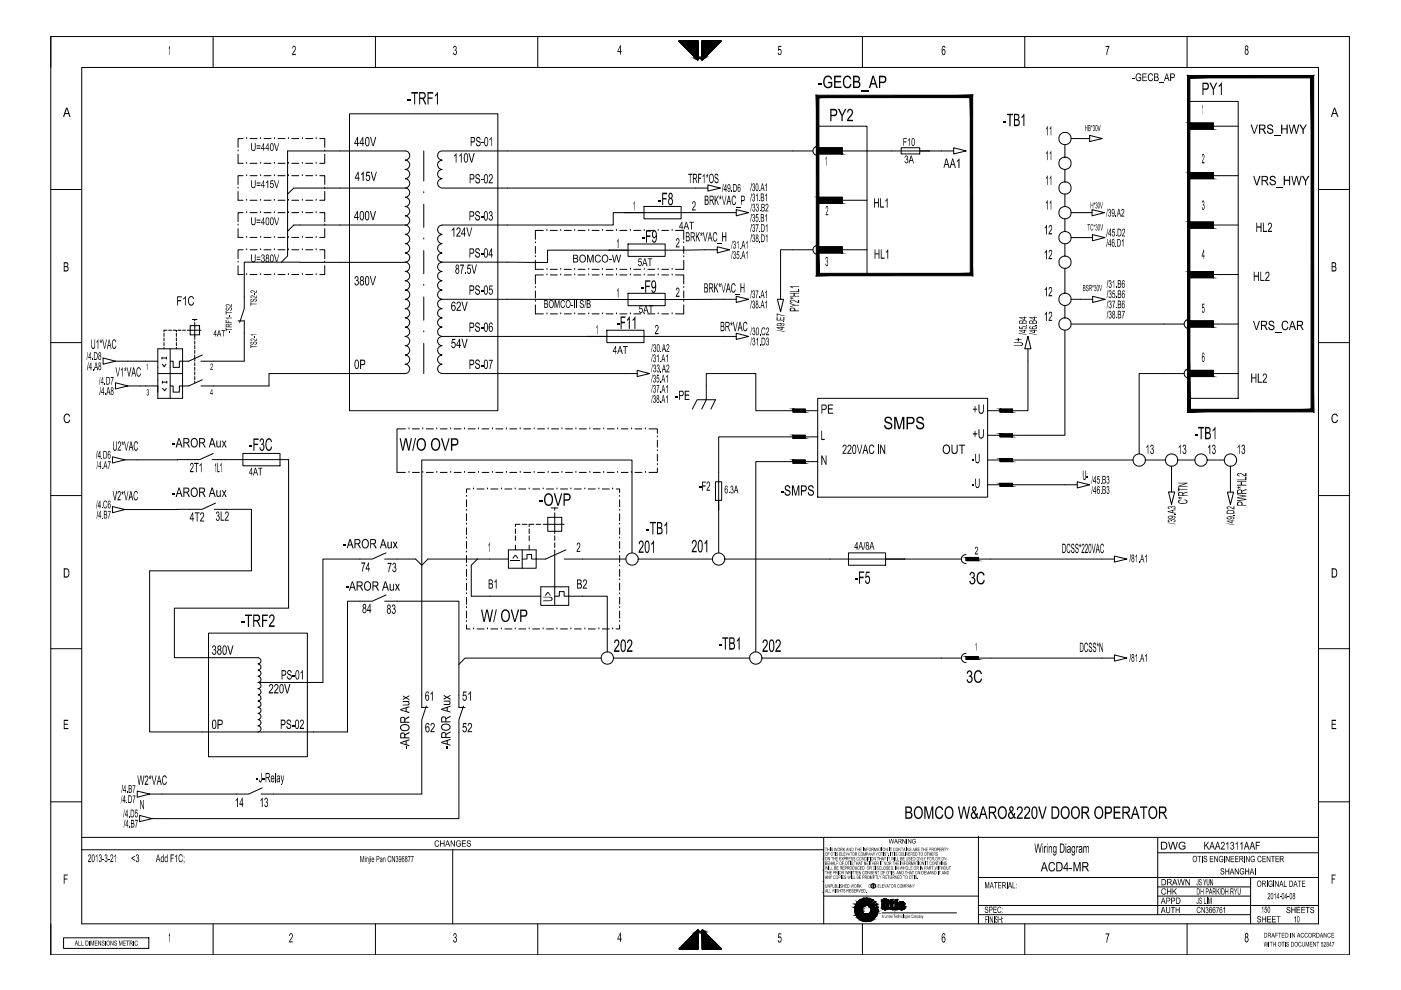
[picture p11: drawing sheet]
<svg xmlns="http://www.w3.org/2000/svg" width="297mm" height="210mm" viewBox="0 0 297 210" stroke-linecap="round" stroke-linejoin="round" font-family="sans-serif">
<!-- layer: LEVEL1 -->
<g fill="none" stroke="#000" stroke-width=".21">
<path d="M10.8 7.7h275.3v194.7h-275.3zM17.3 14.3h262.2v181.6h-262.2zM45.2 7.7v6.6M79.6 7.7v6.6M114 7.7v6.6M182.9 7.7v6.6M217.3 7.7v6.6M251.7 7.7v6.6M50.5 32h.1M50.5 39.9h.1M50.5 32.7v1.9h1M51.5 29.4h-1v1.8"/>
<path d="M51.5 37.3h-1v1.8M52.3 34.6h.1M52.3 29.4h.1M52.3 37.3h.1M53 34.6h1.5M53 29.4h1.5M53 37.3h1.5M55.3 34.6h.1M55.3 29.4h.1M55.3 37.3h.1M56 34.6h1.5M56 29.4h1.5"/>
<path d="M56 37.3h1.5M58.2 34.6h.1M58.2 29.4h.1M58.2 37.3h.1M58.9 34.6h1.5M58.9 29.4h1.5M58.9 37.3h1.5M61.1 34.6h.1M61.1 29.4h.1M61.1 37.3h.1M61.9 34.6h1.4M61.9 29.4h1.4"/>
<path d="M61.9 37.3h1.4M64.1 34.6h.1M64.1 29.4h.1M64.1 37.3h.1M64.8 34.6h1.5M64.8 29.4h1.5M64.8 37.3h1.5M67 34.6h.1M67 29.4h.1M67 37.3h.1M67.8 29.4h1v1.8M67.8 37.3h1v1.8"/>
<path d="M68.8 32.7v1.9h-1M68.8 32h.1M68.8 39.9h.1M68.8 39.9h-6.5l-1.3 1.2v-9.1h24.9a.97 .97 0 0 1 1 1 .97 .97 0 0 1-1 1 1 1 0 0 1 1 .9 1 1 0 0 1-1 1 .97 .97 0 0 1 1 1 .97 .97 0 0 1-1 1 1 1 0 0 1 1 1 1 1 0 0 1-1 1 .97 .97 0 0 1 1 1 .97 .97 0 0 1-1 .9 .97 .97 0 0 1 1 1 .97 .97 0 0 1-1 1 1 1 0 0 1 1 1 1 1 0 0 1-1 1 .97 .97 0 0 1 1 .9 .97 .97 0 0 1-1 1 1 1 0 0 1 1 1 1 1 0 0 1-1 1 .97 .97 0 0 1 1 1 .97 .97 0 0 1-1 .9 1 1 0 0 1 1 1 1 1 0 0 1-1 1 .97 .97 0 0 1 1 1 .97 .97 0 0 1-1 1M68.8 39.9h17M74.1 24.1h31.5v63h-31.5zM89.8 32v6.4M150.1 39.2l2.6 .7-2.6 .6zM172.4 32h-78.7a.97 .97 0 0 0-.9 1 .97 .97 0 0 0 .9 1 1 1 0 0 0-.9 .9 1 1 0 0 0 .9 1 .97 .97 0 0 0-.9 1 .97 .97 0 0 0 .9 1 1 1 0 0 0-.9 1 1 1 0 0 0 .9 1h56.4M173.4 26.8h10.4v31.4h-10.4zM173.4 31.3h5.2v1.3h-5.2zM173.4 31a1 1 0 0 0-1 1 1 1 0 0 0 1 1"/>
<path d="M178.6 32h23.6M191.1 31.3h3.9v1.3h-3.9zM202.2 31.3l2.6 .7-2.6 .6zM225.8 30.7v2.6M225.8 35.9v2.7M227.1 29.4h3.9M231 28.7l2.7 .7-2.7 .6zM252 21.5h10.5v63h-10.5zM252 36.6h5.3v1.3h-5.3zM252 26.1h5.3v1.3h-5.3zM257.3 37.3h5.2M257.3 26.8h5.2"/>
<path d="M10.8 40.2h6.5M50.5 47.7h.1M50.5 55.6h.1M50.5 40.6v1.9h1M50.5 48.5v1.8h1M50.5 56.3v1.9h1M51.5 45.1h-1v1.9M51.5 53h-1v1.9M52.3 42.5h.1M52.3 50.3h.1M52.3 45.1h.1M52.3 58.2h.1"/>
<path d="M52.3 53h.1M53 42.5h1.5M53 50.3h1.5M53 45.1h1.5M53 58.2h1.5M53 53h1.5M55.3 42.5h.1M55.3 50.3h.1M55.3 45.1h.1M55.3 58.2h.1M55.3 53h.1M56 42.5h1.5"/>
<path d="M56 50.3h1.5M56 45.1h1.5M56 58.2h1.5M56 53h1.5M58.2 42.5h.1M58.2 50.3h.1M58.2 45.1h.1M58.2 58.2h.1M58.2 53h.1M58.9 42.5h1.5M58.9 50.3h1.5M58.9 45.1h1.5"/>
<path d="M58.9 58.2h1.5M58.9 53h1.5M59.7 55.6h26.2M59.7 55.6h-7.9v9.8l-1 3M61 41.1v7.9l1.3-1.3h23.5M61 49v5.3l-1.3 1.3M61.1 42.5h.1M61.1 50.3h.1M61.1 45.1h.1M61.1 58.2h.1M61.1 53h.1M61.9 42.5h1.4"/>
<path d="M61.9 50.3h1.4M61.9 45.1h1.4M61.9 58.2h1.4M61.9 53h1.4M64.1 42.5h.1M64.1 50.3h.1M64.1 45.1h.1M64.1 58.2h.1M64.1 53h.1M64.8 42.5h1.5M64.8 50.3h1.5M64.8 45.1h1.5"/>
<path d="M64.8 58.2h1.5M64.8 53h1.5M67 42.5h.1M67 50.3h.1M67 45.1h.1M67 58.2h.1M67 53h.1M67.8 45.1h1v1.9M67.8 53h1v1.9M68.8 40.6v1.9h-1M68.8 48.5v1.8h-1M68.8 47.7h.1"/>
<path d="M68.8 56.3v1.9h-1M68.8 55.6h.1M85.9 55.6a1 1 0 0 1 1 1 1 1 0 0 1-1 1 .97 .97 0 0 1 1 .9 .97 .97 0 0 1-1 1 1 1 0 0 1 1 1 1 1 0 0 1-1 1 .97 .97 0 0 1 1 1 .97 .97 0 0 1-1 1 1 1 0 0 1 1 1 1 1 0 0 1-1 .9 .97 .97 0 0 1 1 1 .97 .97 0 0 1-1 1 .97 .97 0 0 1 1 1 .97 .97 0 0 1-1 .9 1 1 0 0 1 1 1 1 1 0 0 1-1 1 .97 .97 0 0 1 1 1 .97 .97 0 0 1-1 1 1 1 0 0 1 1 1 1 1 0 0 1-1 1 .97 .97 0 0 1 1 .9 .97 .97 0 0 1-1 1 1 1 0 0 1 1 1 1 1 0 0 1-1 1h-28.9v2.6h-14.4M89.8 40.9h.1M89.8 50.7h.1M89.8 43.3v4.9M89.8 53.1v4.9M113.5 51.5h.1M113.5 54.4h.1M113.5 55.2v1.9h1.7M113.5 52.2v1.5M115.2 48.9h-1.7v1.9"/>
<path d="M115.2 58.3h-1.7v1.9M116 57.1h.1M116 48.9h.1M116 58.3h.1M116.7 57.1h1.5M116.7 48.9h1.5M116.7 58.3h1.5M118.9 57.1h.1M118.9 48.9h.1M118.9 58.3h.1M119.6 57.1h1.5M119.6 48.9h1.5"/>
<path d="M119.6 58.3h1.5M121.8 57.1h.1M121.8 48.9h.1M121.8 58.3h.1M122.6 57.1h1.5M122.6 48.9h1.5M122.6 58.3h1.5M124.8 57.1h.1M124.8 48.9h.1M124.8 58.3h.1M125.5 57.1h1.5M125.5 48.9h1.5"/>
<path d="M125.5 58.3h1.5M127.7 57.1h.1M127.7 48.9h.1M127.7 58.3h.1M128.5 57.1h1.5M128.5 48.9h1.5M128.5 58.3h1.5M129.2 53h-13.1v2.7l-22.4-.1M130.7 57.1h.1M130.7 48.9h.1M130.7 58.3h.1M131.4 57.1h1.5"/>
<path d="M131.4 48.9h1.5M131.4 58.3h1.5M132.5 45.1h23.6M132.6 45.1h-2.6v2.6h-36.3a1 1 0 0 0-.9 1 1 1 0 0 0 .9 1 .97 .97 0 0 0-.9 1 .97 .97 0 0 0 .9 .9 1 1 0 0 0-.9 1 1 1 0 0 0 .9 1 .97 .97 0 0 0-.9 1 .97 .97 0 0 0 .9 1 1 1 0 0 0-.9 1 1 1 0 0 0 .9 1 .97 .97 0 0 0-.9 .9 .97 .97 0 0 0 .9 1 1 1 0 0 0-.9 1 1 1 0 0 0 .9 1 .97 .97 0 0 0-.9 1 .97 .97 0 0 0 .9 1 1 1 0 0 0-.9 1 1 1 0 0 0 .9 .9 .97 .97 0 0 0-.9 1 .97 .97 0 0 0 .9 1 .97 .97 0 0 0-.9 1 .97 .97 0 0 0 .9 .9 1 1 0 0 0-.9 1 1 1 0 0 0 .9 1M133.2 51.7h7.8v2.7h-7.8zM133.7 57.1h.1M133.7 48.9h.1M133.7 58.3h.1M134.4 57.1h1.5M134.4 48.9h1.5M134.4 58.3h1.5M136.5 43.8h7.9v2.6h-7.9z"/>
<path d="M136.6 57.1h.1M136.6 48.9h.1M136.6 58.3h.1M137.3 57.1h1.5M137.3 48.9h1.5M137.3 58.3h1.5M139.5 57.1h.1M139.5 48.9h.1M139.5 58.3h.1M140.3 57.1h1.4M140.3 48.9h1.4M140.3 58.3h1.4"/>
<path d="M142.5 57.1h.1M142.5 48.9h.1M142.5 58.3h.1M143.2 48.9h1.8v1.9M143.2 58.3h1.8v1.9M145 55.2v1.9h-1.8M145 54.4h.1M145 51.5h.1M145 52.2v1.5M152.1 52.3l2.6 .7-2.6 .6zM152.1 53h-23M156.1 44.5l2.6 .6-2.6 .7z"/>
<path d="M172.4 53h-6.9v10.5M173.4 52.3h5.2v1.3h-5.2zM173.4 41.8h5.2v1.3h-5.2zM173.4 52a.97 .97 0 0 0-1 1 .97 .97 0 0 0 1 .9M178.6 42.5h5.2M178.6 53h5.2M225.8 41.1v2.7M225.8 46.4v2.7M225.8 51.7v2.6M225.8 56.9v5.2M227.1 50.4h4.5M227.1 45.1h4.4"/>
<path d="M231.5 44.5l2.7 .6-2.7 .7zM231.6 49.7l2.6 .7-2.6 .7zM252 57.6h5.3v1.3h-5.3zM252 47.1h5.3v1.3h-5.3zM257.3 58.2h5.2M257.3 47.7h5.2M279.5 40.2h6.6M10.8 72.6h6.5M24.5 76.6l-2.6-.7v1.3l2.6-.6h9M33.5 79.2h5.2M33.5 74h5.2v10.5h-5.2zM34.3 75.7v.4"/>
<path d="M34.3 75.9h1M34.4 77.2l.4 .6 .4-.6M34.8 70.7v.6M34.8 71.7v.6M34.8 72.6v.7M34.8 73.6v.4M35.3 75.7v.4M35.4 70h-.6v.4M35.7 70h.7M36.1 74v10.5M36.7 70h.7v.4M37.4 70.7v.6"/>
<path d="M37.4 71.7v.6M37.4 72.6v.7M37.4 73.6v.4M37.7 70h.7M38.7 70h.6M39.7 70h2.9M40.3 69h2v2h-2zM40.8 67.7h1M41.3 67.7v.3M41.3 68.4v3.6M41.3 72.3v.7M41.3 73.3v.7"/>
<path d="M41.3 74.3v.6M41.3 75.3v1.3M41.3 76.9v.7M41.3 77.9v.6M41.3 78.9v.6M41.3 79.8v.7M42.9 75.3l-2.9 1.3h-2v1.3h-1.3v-1.3h-.6M50.5 68h1.3v8.6h-9.2M89.8 60.5h.1M89.8 70.4h.1M89.8 62.9v5M89.8 72.8v6.4"/>
<path d="M93.7 63.5h62.4M113.5 61h.1M113.5 63.9h.1M113.5 61.7v1.5M113.5 64.6v1.9h1.7M116 66.5h.1M116.7 66.5h1.5M118.9 66.5h.1M119.6 66.5h1.5M121.8 66.5h.1M122.6 66.5h1.5M124.8 66.5h.1"/>
<path d="M125.5 66.5h1.5M127.7 66.5h.1M128.5 66.5h1.5M128.7 70h7.8v2.6h-7.8zM130.7 66.5h.1M131.4 66.5h1.5M133.2 62.2h7.8v2.6h-7.8zM133.7 66.5h.1M134.4 66.5h1.5M135.1 78.5l2.6 .7-2.6 .6zM136.6 66.5h.1M137.3 66.5h1.5"/>
<path d="M139.5 66.5h.1M140.3 66.5h1.4M142.5 66.5h.1M145 64.6v1.9h-1.8M145 63.9h.1M145 61h.1M145 61.7v1.5M156.1 71.3h-62.4a.97 .97 0 0 0-.9 1 .97 .97 0 0 0 .9 1 1 1 0 0 0-.9 1 1 1 0 0 0 .9 1 .97 .97 0 0 0-.9 .9 .97 .97 0 0 0 .9 1 1 1 0 0 0-.9 1 1 1 0 0 0 .9 1h41.4M156.1 70.7l2.6 .6-2.6 .7zM156.1 62.8l2.6 .7-2.6 .6zM164.8 63.5h1.3l-.6 2.6zM217.9 71.3l.7 2.7h-1.3z"/>
<path d="M217.9 74v13.1h-3.3M225.8 70v22.3h-11.2M225.8 64.8v2.6M227.1 68.7h24M227.1 63.5h4.6M231.7 62.8l2.6 .7-2.6 .6zM251.1 79.2h-9.6v17M252 78.5h5.3v1.3h-5.3zM252 68h5.3v1.3h-5.3zM252 67.7a.97 .97 0 0 0-.9 1 .97 .97 0 0 0 .9 1M252 78.2a.97 .97 0 0 0-.9 1 .97 .97 0 0 0 .9 1M257.3 79.2h5.2"/>
<path d="M257.3 68.7h5.2M279.5 72.6h6.6M27.1 81.8l-2.6-.6v1.3l2.6-.7h6.4M34.4 80.8v.4M34.4 81h1M34.5 82.3l.4 .5 .4-.5M35.4 80.8v.4M37.6 97.5h.1M41.3 80.8v.4M42.9 80.5l-2.9 1.3h-2v1.3h-1.3v-1.3h-.6M45 97.5h16.2v31.4h-24.2v10.5h17.7a.66 .66 0 0 1 .6 .7 .66 .66 0 0 1-.6 .7 .66 .66 0 0 1 .6 .6 .66 .66 0 0 1-.6 .7 .66 .66 0 0 1 .6 .6 .66 .66 0 0 1-.6 .7 .66 .66 0 0 1 .6 .6 .66 .66 0 0 1-.6 .7 .66 .66 0 0 1 .6 .7 .66 .66 0 0 1-.6 .6 .66 .66 0 0 1 .6 .7 .66 .66 0 0 1-.6 .6 .66 .66 0 0 1 .6 .7 .66 .66 0 0 1-.6 .6 .66 .66 0 0 1 .6 .7 .66 .66 0 0 1-.6 .6 .66 .66 0 0 1 .6 .7 .66 .66 0 0 1-.6 .7 .66 .66 0 0 1 .6 .6 .66 .66 0 0 1-.6 .7 .66 .66 0 0 1 .6 .6 .66 .66 0 0 1-.6 .7 .66 .66 0 0 1 .6 .6 .66 .66 0 0 1-.6 .7M45.2 96.1l-2.9 1.4h-15.8l-2.7 .7v-1.3l2.7 .6"/>
<path d="M86 90.9h-1.8v9.3h1.8M86.7 90.9h.1M87.4 90.9h1.5M89.6 90.9h.1M90.4 90.9h1.5M92.6 90.9h.1M93.4 90.9h1.4M95.6 90.9h.1M96.3 90.9h1.5M98.5 90.9h.1M99.2 90.9h1.5M101.4 90.9h.1"/>
<path d="M102.2 90.9h1.4M104.4 90.9h.1M105.1 90.9h1.5M107.4 90.9h.1M108.1 90.9h1.5M110.3 90.9h.1M111.1 90.9h1.4M113.3 90.9h.1M114 90.9h1.5M116.2 90.9h.1M116.9 90.9h1.5M119.1 90.9h.1"/>
<path d="M119.9 90.9h1.5M122.1 90.9h.1M122.8 90.9h1.5M125.1 90.9h.1M125.8 90.9h1.5M128 90.9h.1M128.7 90.9h1.5M131 90.9h.1M131.7 90.9h1.5M133.9 90.9h.1M134.6 90.9h1.5M136.8 90.9h.1"/>
<path d="M137.6 90.9h1.8v1M139.4 99.2v1h-1.8M139.4 98.5h.1M139.4 95.5h.1M139.4 92.6h.1M139.4 93.3v1.5M139.4 96.3v1.4M146.8 86.7l1-1.9h3.9l-1 1.9M148.8 86.7l.9-1.9v-5.6h10.5v7.9h7.9M168.1 92.3h2.6v.7h-2.6zM168.1 97.5h2.6v.7h-2.6zM168.1 86.7h2.6v.7h-2.6z"/>
<path d="M168.1 97.9h-7.9v40.3M168.1 92.6h-15.7v24.6M170.7 92.6h2.7M170.7 97.9h2.7M170.7 87.1h2.7M173.4 84.5h36v20.9h-36zM209.4 87.1h2.6M209.4 92.3h2.6M209.4 97.5h2.6M212 86.7h2.6v.7h-2.6zM212 92h2.6v.6h-2.6zM212 97.2h2.6v.7h-2.6z"/>
<path d="M214.6 97.5h25.6M242.8 97.5h4.3M248.4 98.8v5.5M249.7 97.5h3.6M256 97.5h3.6M260.9 98.8v5.6M10.8 105.1h6.5M45.4 108h7.9v13h-21.6v34.2h42v-27.7h5.2l2.9-1.3M45.7 106.7l-2.9 1.3h-16.3l-2.7 .7v-1.3l2.7 .6M81.5 118.5h6.6l1.3 1.3v30.2h1.3M81.8 117.2l-2.9 1.3h-10.4v26.2h-13.8M86.7 100.2h.1"/>
<path d="M87.4 100.2h1.5M89.6 100.2h.1M90.4 100.2h1.5M92.6 100.2h.1M93.4 100.2h1.4M95.6 100.2h.1M96.3 100.2h1.5M98.5 100.2h.1M98.9 105.2h.1M98.9 108.2h.1M98.9 111.1h.1M98.9 114.1h.1"/>
<path d="M98.9 117.1h.1M98.9 120h.1M98.9 106v1.4M98.9 108.9v1.5M98.9 111.9v1.4M98.9 114.8v1.5M98.9 117.8v1.5M99.2 100.2h1.5M99.7 103.7h-.8v.8M100.4 103.7h.1M101.1 103.7h1.5M101.2 118.5l-1.3 1.3v6.6h14.8"/>
<path d="M101.4 100.2h.1M102.2 100.2h1.4M103.3 103.7h.1M104.1 103.7h1.5M104.4 100.2h.1M105.1 100.2h1.5M106.3 103.7h.1M107 103.7h1.5M107.4 100.2h.1M107.8 116.6h5.9v3.9h-5.9zM108.1 100.2h1.5M109.2 103.7h.1"/>
<path d="M109.3 112.1v1M109.3 113.6v1M109.3 115.6v1M110 103.7h1.5M110.3 111.2h-1v.4M110.3 100.2h.1M110.7 116.6v3.9M110.7 111.2h1M111.1 100.2h1.4M112.2 103.7h.1M112.2 112.1v1M112.2 113.6v1"/>
<path d="M112.2 115.6v1M113 103.7h1.4M113.2 111.2h-1v.4M113.3 100.2h.1M113.7 111.2h1M114 100.2h1.5M115.2 103.7h.1M115.2 111.2h4.4M115.9 103.7h1.5M116.1 109.7h3v2.9h-3zM116.2 100.2h.1M116.9 107.7h1.4"/>
<path d="M116.9 100.2h1.5M117.6 107.7v.5M117.6 108.7v4.4M117.6 113.6v1M117.6 115.1v1M117.6 116.6v11.8M118.1 103.7h.1M118.8 103.7h1.5M119.1 100.2h.1M119.6 118.5h13.1M119.9 100.2h1.5M120 116.6l-4.3 1.9h-3v-.9h-1v.9h-1"/>
<path d="M121 103.7h.1M121.8 103.7h1.4M122.1 100.2h.1M122.8 100.2h1.5M124 103.7h.1M124.7 103.7h1.5M125.1 100.2h.1M125.8 100.2h1.5M127 103.7h.1M127.7 103.7h1.5M128 100.2h.1M128.7 100.2h1.5"/>
<path d="M129.9 103.7h.1M130.7 103.7h.7v.8M131 100.2h.1M131.4 120h.1M131.4 117.1h.1M131.4 114.1h.1M131.4 111.1h.1M131.4 108.2h.1M131.4 105.2h.1M131.4 106v1.4M131.4 108.9v1.5M131.4 111.9v1.4"/>
<path d="M131.4 114.8v1.5M131.4 117.8v1.5M131.7 100.2h1.5M133.9 100.2h.1M134 117.2v-19.7h-44.6v22.3l1.3-1.3h17.1M134.6 100.2h1.5M135.3 118.5h15.8M136.8 100.2h.1M151.7 102.2h1.3v3.9h-1.3zM153.7 118.5h38.1M179.9 117.2h7.9v2.6h-7.9zM191.7 118.5h12.1"/>
<path d="M204.8 118.2h2.6v.7h-2.6zM204.8 117.6a.97 .97 0 0 0-1 .9 .97 .97 0 0 0 1 1M207.4 118.5h28.9M209.4 102.8h2.6M212 102.5h2.6v.6h-2.6zM214.6 102.8h13.8M228.4 102.2l2.6 .6-2.6 .7zM236.3 117.9l2.6 .6-2.6 .7zM247.7 104.3h1.4l-.7 2.6zM260.2 104.4h1.3l-.6 2.6zM279.5 105.1h6.6M10.8 137.5h6.5"/>
<path d="M44.2 134.2h21v26.2h-21zM81.5 127.5h15.8v13.3M98.9 122.9h.1M98.9 125.9h.1M98.9 128.8h.1M98.9 131.8h.1M98.9 132.5v.9h.8M98.9 120.7v1.5M98.9 123.7v1.4M98.9 126.6v1.5M98.9 129.6v1.5M100.4 133.4h.1"/>
<path d="M101.1 133.4h1.5M103.3 133.4h.1M104.1 133.4h1.5M106.3 133.4h.1M107 133.4h1.5M109.2 133.4h.1M110 133.4h1.5M112.2 133.4h.1M113 133.4h1.4M114.7 124.4h5.9v4h-5.9zM115.2 133.4h.1M115.9 133.4h1.5"/>
<path d="M117.6 126.4h1v-1h1v1h9.1v11.8M118.1 133.4h.1M118.8 133.4h1.5M121 133.4h.1M121.8 133.4h1.4M124 133.4h.1M124.7 133.4h1.5M127 133.4h.1M127.4 139.5h-28.8l-1.3 1.3M127.7 133.4h1.5M129.9 133.4h.1M130.1 139.5h28.8"/>
<path d="M131.4 132.5v.9h-.7M131.4 131.8h.1M131.4 128.8h.1M131.4 125.9h.1M131.4 122.9h.1M131.4 120.7v1.5M131.4 123.7v1.4M131.4 126.6v1.5M131.4 129.6v1.5M161.6 139.5h42.2M204.8 139.2h2.6v.6h-2.6zM204.8 138.5a1 1 0 0 0-1 1 1 1 0 0 0 1 1"/>
<path d="M207.4 139.5h28.9M236.3 138.9l2.6 .6-2.6 .7zM279.5 137.5h6.6M90.4 149.7l-1 2.9v15.8h-34.1M97.3 140.8v9.2h1.3M98.3 149.7l-1 2.9v21h-65.1l-2.6 .6v-1.3l2.6 .7M10.8 170h6.5M17.3 177.5h262.2M55.6 167l-2.9 1.4h-21l-2.6 .6v-1.3l2.6 .7M174.6 177.5v18.4M207.4 177.3v18.6M245.5 177.5v16.4"/>
<path d="M279.5 170h6.6M13.5 198.8h18.1v2.3h-18.1zM17.3 180.2h157.3M45.2 195.9v6.5M79.6 195.9v6.5M96 180.2v15.7M114 195.9v6.5M174.5 182.1h.1M174.5 184.5h.1M174.5 186.9h.1M174.5 189.2h.1M174.6 190h32.8"/>
<path d="M181.2 192.7h1.2l-1.2 .1zM181.2 192.8l1.2-.1 .3 .1zM181.2 192.8h1.5zM181.2 192.9h1.1l-1.1 .1zM181.2 192.9l1.5-.1zM181.2 193.3l1.1-.4 .5 .2zM181.2 193.3l1.6-.2-.5 .2zM181.2 193.3h1.1l-1 .1zM181.3 192.4l1.1 .3h-1.2v.3l1.1-.1-1.1 .4M181.3 192.3l1.3 .1h-1.3zM181.3 192.4h1.3l.2 .1zM181.3 192.4l1.5 .1-.4 .2z"/>
<path d="M181.3 193.4l1-.1-1 .2zM181.3 193.6l1-.3-.8 .6M181.3 193.5l1-.2-1 .3zM181.4 192l-.1 .3zM181.4 192l1.2 .4-1.3-.1zM181.5 191.8l1.1 .6-1.2-.4M181.5 191.8l1.2 .4-.1 .2zM181.5 193.9l1.4-.5-.5 .3zM181.5 193.9l.8-.6 .6 .1zM181.5 193.9l.9-.2-.9 .3zM181.5 194l.9-.3zM181.5 194.1l.9-.4-.8 .5z"/>
<path d="M181.6 194.2l.8-.5-.6 .7M181.7 191.5l-.2 .2zM181.7 191.5l-.2 .3zM181.7 191.5l1 .7-1.2-.4zM181.8 194.4l1.6-.6zM181.8 194.4l.8-.3-.7 .5zM181.8 191.3l.9 .9-1-.7M181.8 191.3l.3-.3 .9 .9zM181.8 191.3l1.2 .6-.3 .3zM181.9 194.6l.7-.5-.6 .5zM181.9 191.2l-.1 .1 .3-.3zM182 194.6l.6-.5-.5 .6z"/>
<path d="M182.1 194.7l.5-.6-.3 .8M182.1 191l-.2 .2zM182.3 194.9l.6-.5-.6 .5zM182.3 190.8l.7 1.1-.9-.9M182.3 190.8l.3-.1zM182.3 190.8l.3-.1 .7 1.2zM182.3 190.8l1 1.1h-.3zM182.3 192.9l.4-.1 .1 .3zM182.3 193.3l.5-.2 .1 .3zM182.3 194.9l.6-.5-.4 .6zM182.4 192.7l.4-.2-.1 .3zM182.4 190.8l.2-.1z"/>
<path d="M182.4 193.7l.7-.1 .3 .2zM182.4 193.7l.5-.3 .2 .2zM182.4 193.7l1 .1-1.6 .6zM182.6 192.4l.4-.2-.2 .3zM182.6 195.1l.3-.7-.1 .8M182.6 194.1l2.7-.1 .4 .3zM182.6 194.1l3.3-.1zM182.6 194.1l1.1-.3 2.2 .2zM182.6 194.1l.8-.3h.3zM182.6 194.1l3.1 .2-2.8 .1zM182.6 194.1l.3 .3-.6 .5zM182.7 192.2l.3-.3 .2 .1z"/>
<path d="M182.7 192.2l.5-.2zM182.7 192.2h.3l-.4 .2zM182.9 195.9v6.5M182.9 190.5l.4 1.4-.7-1.2M182.9 190.5h.3zM182.9 190.5h.3l.4 1.4zM182.9 190.5l.7 1.4h-.3zM182.9 194.4h2l-.5 .2zM182.9 194.4l2.8-.1zM182.9 194.4l-.3 .7-.1-.1zM182.9 194.4l1.5 .2h-1zM182.9 194.4l.5 .2-.6 .6z"/>
<path d="M183 190.5h.2zM183 191.9h.5zM183.3 195.3l.1-.7 .1 .7h.5l-.1-.7 .2 .7M183.3 191.9h.6zM183.4 194.6h1zM183.4 194.6l-.4 .6h-.2zM183.4 194.6l-.3 .7-.1-.1zM183.4 194.6l-.1 .7h-.2zM183.4 194.6h.5l-.4 .7zM183.5 195.3h.5zM183.5 195.3l.3 .1zM183.6 190.4v1.5l-.4-1.4"/>
<path d="M183.6 190.4h.3v1.5l.3-1.4M183.6 190.4h.2zM183.6 190.4h.2l-.2 1.5zM183.7 193.8h2.3zM183.7 193.8h2.3l-.1 .2zM183.8 190.4l-.2 1.5zM183.9 190.4v1.5h-.3zM183.9 194.6h.5l.2 .6zM183.9 194.6l.7 .6-.5 .1zM183.9 194.6l.1 .7h-.5zM183.9 191.9l.2 .1M184 193.8l.2-.1 1.8 .1z"/>
<path d="M184.1 195.3l.4-.1zM184.1 195.3l.5-.1zM184.2 190.5l-.3 1.4zM184.2 193.7l.3-.2h1.6zM184.2 193.7l1.9-.2-.1 .3zM184.3 190.5l-.4 1.4zM184.3 192.2l1.3-.9zM184.3 192.2l1.3-1zM184.3 192.2l1.2-1zM184.4 192.2l1.2-.9zM184.4 194.6l.5-.2 .3 .4zM184.4 194.6l.8 .2-.4 .3z"/>
<path d="M184.4 190.5l-.5 1.4zM184.5 193.5l1.7-.2-.5 .1zM184.5 193.5l1.2-.1 .4 .1zM184.5 190.5l-.5 1.4zM184.5 190.5l-.4 1.5zM184.5 192.4l1.4-.6zM184.5 192.4l1.4-.7zM184.5 190.5l-.4 1.5M184.6 192.4l1.3-.6zM184.6 192.6l1.6-.2zM184.6 192.6l1.5-.3zM184.6 193.2l1.6-.3v.2z"/>
<path d="M184.6 193.2l1.6-.1v.2zM184.6 193.2l1.6 .1-1.7 .2zM184.6 192.6l.1 .1M184.7 192.9h1.5l-.1 .5M184.7 192.7l1.5-.3zM184.7 192.9h1.5l-1.6 .3zM184.8 195.1l-.4-.5 .2 .6M184.8 195.1l.3-.2zM184.8 195.1l.4-.3zM184.9 190.7l-.8 1.3zM184.9 194.4l.8-.1-.1 .1zM184.9 194.4h.7l-.3 .3z"/>
<path d="M184.9 190.7l-.8 1.3M185 190.8l-.9 1.2zM185.1 190.8l-1 1.2zM185.1 190.8l-.9 1.3zM185.1 190.8l-.8 1.3zM185.1 190.8l-.8 1.3M185.3 194h.6l-.1 .1zM185.3 194.7l-.4-.3 .3 .4M185.4 191.1l-1.1 1.1M185.6 194.4l-.3 .3zM185.6 191.3l-1.1 1M185.7 193.4l.5-.1-.1 .1z"/>
<path d="M185.8 194.1l-.5-.1 .4 .3M185.9 191.6l-1.4 .8M185.9 191.8l-1.3 .7M186.1 193.4h-.4l.4 .1M186.1 192.3l.1 .1M186.1 192.3l-1.5 .3M186.2 192.4l-1.5 .3M187 192.4l.2 .3M187 191h1.4zM187 191.1l.6-.1zM187 191.1l.6-.1-.6 .1M187 191.1l.7-.1z"/>
<path d="M187 191h.7zM187 191.1h.5h-.5M187 191.1h.5zM187 191.1h.6zM187 192.4h.5h-.5M187 192.4l.5-1.3-.5 1.3M187 191.1h.5l-.5 1.3zM187 192.4h.5zM187 192.4h.6zM187 192.5h.7h-.7M187 192.5h.7zM187 192.5h.6z"/>
<path d="M187 192.5l.6-.1zM187 192.5l.6-.1-.6 .1M187 192.5h1.4zM187 191.1v1.3M187 193.5h15.8M187 192.6l.5-.3-.3 .4M187 190.9h1.3zM187 192.6l1.4-.1zM187 192.6h1.3zM187.1 190.9h1.2zM187.1 192.6h1.2zM187.1 192.6l1.1 .1z"/>
<path d="M187.1 190.8h1.1zM187.1 192.7h1.1zM187.2 190.8l.3 .4-.5-.3M187.2 190.8l-.2 .3M187.2 190.8l.9-.1zM187.2 190.8h1zM187.2 192.7h1zM187.3 190.7h.7zM187.3 190.7h.8zM187.3 192.8l.9-.1zM187.3 192.8h.8zM187.3 192.8h.7z"/>
<path d="M187.4 190.7h.6M187.4 192.8h.6M187.4 190.7l.4-.1zM187.4 190.7h.6zM187.4 192.8h.6zM187.4 192.8l.4 .1zM187.5 191.1l.1-.1 .2 .1v1.3M187.5 191.1v1.3l.3 .1v-.1M187.5 190.6h.3zM187.5 191.1v1.3h-.5zM187.5 192.9h.3zM187.6 191.1h-.6h.6"/>
<path d="M187.6 192.4h-.6h.6M187.6 190.6h.2zM187.6 192.9h.2zM187.7 191h.7zM187.7 191h-.7h.7M187.7 192.5h.7zM187.7 192.5l.7-.1zM187.8 192.4h.6zM187.8 191h.6zM187.8 191.1h.6h-.6M187.8 192.4h.6h-.6M187.8 191.1h.6z"/>
<path d="M187.8 191.1h.6l-.6 1.3zM188.2 190.8l-.4 .4 .5-.3M188.2 190.8l.1 .1M188.3 190.9l.1 .2M188.3 192.6l-.1 .1M188.4 191h-.7h.7M188.4 191.1h-.6h.6M188.4 192.4h-.6h.6M188.4 192.4l-.7 .1 .7-.1M188.4 192.4l-.1 .2-.5-.3 .4 .4M188.4 191.1l-.6 1.3 .6-1.3M188.4 191.1v1.3h-.6z"/>
<path d="M188.4 191.1v1.3M188.6 191.6l.9-.4zM188.6 191.2h.2l-.2 .4zM188.6 191.2v.4M188.6 191.6h.2M188.8 192.4h.4v.5M188.8 192.4l.2 .4 .2 .1M188.8 190.7h.5l-.5 .5zM188.8 191.2l.5-.5v.5zM188.8 191.2h.5l-.7 .4zM188.8 191.6l.7-.4-.2 .4zM188.8 191.6h.5l-.5 .8z"/>
<path d="M188.8 192.4l.5 .1zM188.8 192.4l.5 .1-.5 .1zM188.8 190.7v.5h-.2M188.8 191.6v.8M188.8 190.7h.5v.5M188.8 192.6l.7-.1zM188.8 192.6l.6-.1zM188.8 192.6l.5-.1zM188.8 192.6l.7-.1-.6 .2zM188.9 192.7l.6-.2-.5 .3zM189 192.8l.5-.3-.3 .4zM189.2 192.9h.3"/>
<path d="M189.3 191.6v.8h-.5zM189.3 191.2h.2M189.4 192.5h.1M189.5 191.2v.4h-.2zM189.5 192.5v.4h-.3zM189.5 191.6h-.2v.8M189.5 191.2v.4M189.5 192.5v.4M189.8 191.2h.5v1.7M189.8 190.7h.5v.4h-.5zM189.8 190.7h.5l-.5 .4zM189.8 191.1l.5-.4v.4z"/>
<path d="M189.8 191.2h.5l-.5 1.7zM189.8 191.2v1.7h.5M190.3 191.2v1.7h-.5zM190.5 192.4h.4a.22 .22 0 0 0 .2 .2 .22 .22 0 0 0 .3-.2M190.5 191.6h.5h-.5M190.5 191.6h.5zM190.5 191.7l.4-.1-.4 .1M190.5 191.6h.4zM190.5 191.7l.4-.1zM190.5 191.7h.4h-.4M190.5 191.7h.4zM190.5 191.7h.5z"/>
<path d="M190.5 192.4h.4zM190.5 192.5l.4-.1-.4 .1M190.5 192.5l.4-.1zM190.5 192.5h.5zM190.5 192.4v.2M190.5 191.5v.4M190.5 191.6h.6zM190.5 191.6h.6h-.6M190.5 191.5l.6 .1zM190.5 191.5h1.3zM190.5 191.8h.5zM190.5 191.8l.5-.1z"/>
<path d="M190.5 191.9l.5-.1zM190.5 192.5h.5h-.5M190.5 192.6h1.3zM190.5 192.6h.6zM190.5 192.6l.6-.1-.6 .1M190.5 192.6l.6-.1zM190.6 191.5h1.2zM190.6 191.9l.4-.1zM190.6 192.7l1.2-.1zM190.6 192.7h1.1zM190.6 191.4h1.1zM190.6 191.4l1-.1z"/>
<path d="M190.6 191.4l1.1 .1zM190.6 191.9l.4-.1-.3 .2zM190.7 192l.7 .4M190.7 191.3h.9zM190.7 192l.3-.2zM190.7 192.7h1zM190.7 192.7h.9zM190.7 192.7l.9 .1zM190.7 191.3h.8zM190.7 192l.3-.2 .5 .3zM190.7 192l.8 .1zM190.7 192.1h.9z"/>
<path d="M190.7 192.1h.9l-.3 .2zM190.7 192.8h.9zM190.7 192.8h.8zM190.8 191.3h.6zM190.8 191.3h.7zM190.8 192.8h.7zM190.9 192.8h.5M190.9 191.3h.5M190.9 191.3h.5zM190.9 192.8h.6zM190.9 192.8h.5zM191 191.2h.3z"/>
<path d="M191 191.2l.4 .1zM191 192.9l.4-.1zM191 192.9h.3zM191 191.6h-.5h.5M191 191.8l-.3 .2 .3-.2M191 192.5h-.5h.5M191.1 191.2h.1zM191.1 191.2h.2zM191.1 192.9h.2zM191.1 192.9h.1zM191.1 191.6l.7-.1zM191.1 192.6l.7-.1z"/>
<path d="M191.2 191.6l.6-.1zM191.2 192.5h.6zM191.2 191.6h.6zM191.3 191.6h.5zM191.3 192.3l.5-.1zM191.3 192.3l.4-.1zM191.3 192.3l.3-.2zM191.3 192.3h.5zM191.3 192.5h.5zM191.3 192.4h.5zM191.4 191.6h.4zM191.4 191.7l.4-.1z"/>
<path d="M191.4 191.7h.4zM191.4 192.4h.4zM191.4 192.4h.4h-.4M191.4 192.4l.4 .1zM191.6 192.1l-.3 .4 .5-.3M191.8 192.2v.4M191.8 191.5v.2h-.4l-.2-.1h-.3l.9 .6M191.8 191.5l-.6 .1 .6-.1M191.8 191.6h-.5h.5M191.8 192.5h-.6h.6M191.8 191.6h-.4h.4M191.8 192.4h-.4h.4"/>
<path d="M191.8 192.5h-.5h.5M207.4 193.9h57.7M207.4 192h72.1M207.4 186.1h72.1M217.3 195.9v6.5M245.5 180.8h34M245.5 190h19.6M245.5 188h19.6M251.7 195.9v6.5M265.1 186.1v9.8"/>
<circle cx="225.8" cy="29.4" r="1.31"/>
<circle cx="225.8" cy="39.9" r="1.31"/>
<circle cx="225.8" cy="34.6" r="1.31"/>
<circle cx="225.8" cy="55.6" r="1.32"/>
<circle cx="225.8" cy="45.1" r="1.33"/>
<circle cx="225.8" cy="50.4" r="1.33"/>
<circle cx="225.8" cy="68.7" r="1.32"/>
<circle cx="225.8" cy="63.5" r="1.32"/>
<circle cx="241.5" cy="97.5" r="1.3"/>
<circle cx="248.4" cy="97.5" r="1.3"/>
<circle cx="254.7" cy="97.5" r="1.31"/>
<circle cx="260.9" cy="97.5" r="1.3"/>
<circle cx="134" cy="118.5" r="1.3"/>
<circle cx="152.4" cy="118.5" r="1.31"/>
<circle cx="128.7" cy="139.5" r="1.31"/>
<circle cx="160.2" cy="139.5" r="1.32"/>
<circle cx="185.1" cy="187.8" r=".5"/>
</g>
<g fill="#000" stroke="#000" stroke-width=".21">
<path d="M147.9 197.3l.1-.1zM148.9 197.3l.1-.1zM181.3 192.2v.1zM181.4 192l-.1 .2zM181.5 191.7v.1zM181.7 191.5l-.1 .1zM181.7 191.5l-.2 .2zM181.9 191.2l-.1 .1zM182 191.1l-.1 .1zM182.1 191l-.1 .1zM182.1 191l-.2 .2zM182.3 190.8h.1z"/>
<path d="M182.4 190.8l.2-.1zM183 190.5h.1zM183.6 190.4h.2l-.2 1.5zM183.6 190.4h.2zM183.8 190.4l-.2 1.5zM184.2 190.5l-.3 1.4zM184.1 195.3h.2zM184.4 190.5l-.5 1.4zM184.3 190.5l-.4 1.4zM184.3 195.3l.2-.1zM184.5 190.5l-.6 1.4zM184.5 190.5l-.5 1.4z"/>
<path d="M184.7 192.9h1.5l-1.6 .3zM184.9 190.8l-.8 1.2zM184.8 195.1l.1-.1zM185 190.8l-.9 1.2zM185.1 190.8l-1 1.2zM185.1 190.8l-.9 1.2zM185.1 190.8l-.9 1.3zM184.9 195l.2-.1zM184.3 192.2l1.2-1zM185.5 194.6l-.2 .1zM185.6 194.4l-.1 .2zM185.7 193.4l.5-.1-.1 .1z"/>
<path d="M187 191h1.4zM187 191h.7zM187 192.5h1.4zM187 192.6h.3zM187 190.9h1.3zM187 192.6h1.3zM187.1 190.8l.2 .1zM187.1 190.9h1.2zM187.1 192.6h1.2zM187.1 192.6l1.1 .1zM187.1 190.8h1.1zM187.1 192.7h1.1z"/>
<path d="M187.1 190.8h.2zM187.2 192.7h1zM187.2 190.8l.9-.1zM187.3 192.8h.8zM187.3 192.8h.7zM187.3 190.7h.7zM187.4 192.8h.6zM187.4 192.8l.4 .1zM187 192.6l.5-.3-.2 .3zM187.4 190.7l.4-.1zM187 191.1l.6-.1zM187.5 191.1l-.5 1.3z"/>
<path d="M187.5 192.9h.3zM187.5 190.6h.3zM187 192.5h.7zM187.6 192.9h.2zM187.6 190.6h.2zM187.7 192.5h.7zM187.8 192.3l.5 .3h-.2zM187.4 190.7h.6zM187.3 190.7h.8zM188.1 192.6h.2zM188.1 190.8l.2 .1zM187.2 190.8h1z"/>
<path d="M188.1 190.8h.2zM187.3 192.8l.9-.1zM187.7 191h.7zM187.8 192.4h.6zM187.8 192.5l.6-.1zM187.7 192.5l.7-.1zM187 192.6l1.4-.1zM188.4 191.1l-.6 1.3zM188.6 191.2h.2l-.2 .4zM188.8 190.7h.5l-.5 .5zM188.8 191.2h.5l-.7 .4zM188.8 191.6h.5l-.5 .8z"/>
<path d="M188.8 192.7h.4v.1zM188.8 191.2l.5-.5v.5zM188.6 191.6l.9-.4zM188.8 192.6l.7-.1zM188.8 191.6l.7-.4-.2 .4zM189.5 191.2v.4h-.2zM189.5 192.5v.4h-.3zM189.8 190.7h.5l-.5 .4zM189.8 191.2h.5l-.5 1.7zM189.8 191.1l.5-.4v.4zM190.3 191.2v1.7h-.5zM190.5 191.7h.4z"/>
<path d="M190.5 192.4h.4zM190.5 191.5h1.3zM190.5 192.6h1.3zM190.6 191.5h1.2zM190.6 192.7h1.1zM190.6 191.4l1.1 .1zM190.6 191.4l1-.1zM190.7 192.7h.9zM190.7 192.7l.9 .1zM190.7 191.3h.9zM190.7 192l.8 .1zM190.7 192.1h.9z"/>
<path d="M190.7 192.8h.9zM190.7 192.8h.8zM190.7 191.3h.8zM190.8 192.8h.7zM190.8 191.3h.6zM190.9 192.8h.5zM190.5 191.7l.4-.1zM191 191.2l.4 .1zM190.9 191.3h.5zM191 192.9h.3zM190.5 191.6h.6zM190.7 192l.3-.2z"/>
<path d="M190.5 192.6l.6-.1zM191.1 191.2h.2zM191 191.2h.3zM191.1 192.9h.1zM190.5 192.6h.6zM191.1 191.2h.1zM191.1 192.9h.2zM191.4 191.7h.4zM191.4 192.4h.4zM190.8 191.3h.7zM191 192.9l.4-.1zM190.9 192.8h.6z"/>
<path d="M191.6 192.2h.2zM191.6 192.2h.1zM190.6 191.4h1.1zM191.3 192.3l.4-.1zM191.3 192.3l.3-.2zM190.7 192.7h1zM191.1 191.6l.7-.1zM191.2 191.6l.6-.1zM191.2 192.5h.6zM190.6 192.7l1.2-.1zM191.4 191.7l.4-.1z"/>
<path d="M144 8.6l-.1 .1 4.1 4zM143.9 8.7l4.1 4h-.1z"/>
<path d="M147.9 8.7v4h.2zM147.9 8.7h.2v4z"/>
<path d="M143.9 8.7h4.1v-.1zM143.9 8.6h4.1l-4.1 .1z"/>
<path d="M144 8.8h4v-.1zM144 8.7h4l-4 .1z"/>
<path d="M144.1 8.9h3.9v-.1zM144.1 8.8h3.9l-3.9 .1z"/>
<path d="M144.2 9h3.8v-.2zM144.2 8.8h3.8l-3.8 .2z"/>
<path d="M144.3 9.1h3.7v-.2zM144.3 8.9h3.7l-3.7 .2z"/>
<path d="M144.4 9.1h3.6v-.1zM144.4 9h3.6l-3.6 .1z"/>
<path d="M144.5 9.2h3.5v-.1zM144.5 9.1h3.5l-3.5 .1z"/>
<path d="M144.5 9.3l3.5-.1zM144.5 9.2h3.5z"/>
<path d="M144.6 9.4l3.4-.1zM144.6 9.3h3.4z"/>
<path d="M144.7 9.4h3.3zM144.7 9.4h3.3z"/>
<path d="M144.8 9.5h3.2v-.1zM144.8 9.4h3.2l-3.2 .1z"/>
<path d="M144.8 9.6h3.2v-.1zM144.8 9.5h3.2l-3.2 .1z"/>
<path d="M144.9 9.7h3.1v-.1zM144.9 9.6h3.1l-3.1 .1z"/>
<path d="M145 9.8h3v-.1zM145 9.7h3l-3 .1z"/>
<path d="M145.1 9.9h2.9v-.2zM145.1 9.7h2.9l-2.9 .2z"/>
<path d="M145.2 9.9h2.8v-.1zM145.2 9.8h2.8l-2.8 .1z"/>
<path d="M145.3 10h2.7v-.1zM145.3 9.9h2.7l-2.7 .1z"/>
<path d="M145.3 10.1l2.7-.1zM145.3 10h2.7z"/>
<path d="M145.4 10.2l2.6-.1zM145.4 10.1h2.6z"/>
<path d="M145.5 10.2h2.5zM145.5 10.2h2.5z"/>
<path d="M145.6 10.3h2.4v-.1zM145.6 10.2h2.4l-2.4 .1z"/>
<path d="M145.6 10.4h2.4v-.1zM145.6 10.3h2.4l-2.4 .1z"/>
<path d="M145.7 10.5h2.3v-.1zM145.7 10.4h2.3l-2.3 .1z"/>
<path d="M145.8 10.6h2.2v-.1zM145.8 10.5h2.2l-2.2 .1z"/>
<path d="M145.9 10.7h2.1v-.2zM145.9 10.5h2.1l-2.1 .2z"/>
<path d="M146 10.8h2v-.2zM146 10.6h2l-2 .2z"/>
<path d="M146.1 10.8l1.9-.1zM146.1 10.7h1.9z"/>
<path d="M146.1 10.9l1.9-.1zM146.1 10.8h1.9z"/>
<path d="M146.2 11l1.8-.1zM146.2 10.9h1.8z"/>
<path d="M146.3 11h1.7v-.1zM146.3 10.9h1.7l-1.7 .1z"/>
<path d="M146.4 11.1h1.6v-.1zM146.4 11h1.6l-1.6 .1z"/>
<path d="M146.4 11.2h1.6v-.1zM146.4 11.1h1.6l-1.6 .1z"/>
<path d="M146.5 11.3h1.5v-.1zM146.5 11.2h1.5l-1.5 .1z"/>
<path d="M146.6 11.4h1.4v-.1zM146.6 11.3h1.4l-1.4 .1z"/>
<path d="M146.7 11.5h1.3v-.2zM146.7 11.3h1.3l-1.3 .2z"/>
<path d="M146.8 11.6h1.2v-.2zM146.8 11.4h1.2l-1.2 .2z"/>
<path d="M146.9 11.6l1.1-.1zM146.9 11.5h1.1z"/>
<path d="M147 11.7l1-.1zM147 11.6h1z"/>
<path d="M147 11.8l1-.1zM147 11.7h1z"/>
<path d="M147.1 11.9h.9v-.2zM147.1 11.7h.9l-.9 .2z"/>
<path d="M147.2 11.9h.8v-.1zM147.2 11.8h.8l-.8 .1z"/>
<path d="M147.2 12h.8v-.1zM147.2 11.9h.8l-.8 .1z"/>
<path d="M147.3 12.1h.7v-.1zM147.3 12h.7l-.7 .1z"/>
<path d="M147.4 12.2h.6v-.1zM147.4 12.1h.6l-.6 .1z"/>
<path d="M147.5 12.3h.5v-.2zM147.5 12.1h.5l-.5 .2z"/>
<path d="M147.6 12.4h.4v-.2zM147.6 12.2h.4l-.4 .2z"/>
<path d="M147.7 12.4l.3-.1zM147.7 12.3h.3z"/>
<path d="M147.7 12.5l.3-.1zM147.7 12.4h.3z"/>
<path d="M147.8 12.6l.2-.1zM147.8 12.5h.2z"/>
<path d="M148 12.5l-.1 .2zM147.9 12.5v.2z"/>
<path d="M148.8 8.7v4h.1zM148.8 8.7h.1v4z"/>
<path d="M148.9 12.5v.2zM148.9 12.5v.2z"/>
<path d="M148.9 12.6l.1-.1zM148.9 12.5h.1z"/>
<path d="M148.9 12.5l.2-.1zM148.9 12.4h.2z"/>
<path d="M148.9 12.4l.3-.1zM148.9 12.3h.3z"/>
<path d="M148.9 12.4h.4v-.2zM148.9 12.2h.4l-.4 .2z"/>
<path d="M148.9 12.3h.5v-.2zM148.9 12.1h.5l-.5 .2z"/>
<path d="M148.9 12.2h.6v-.1zM148.9 12.1h.6l-.6 .1z"/>
<path d="M148.9 12.1h.6v-.1zM148.9 12h.6l-.6 .1z"/>
<path d="M148.9 12h.7v-.1zM148.9 11.9h.7l-.7 .1z"/>
<path d="M148.9 11.9h.8v-.1zM148.9 11.8h.8l-.8 .1z"/>
<path d="M148.9 11.9h.8v-.2zM148.9 11.7h.8l-.8 .2z"/>
<path d="M148.9 11.8l.9-.1zM148.9 11.7h.9z"/>
<path d="M148.9 11.7l1-.1zM148.9 11.6h1z"/>
<path d="M148.9 11.6l1.1-.1zM148.9 11.5h1.1z"/>
<path d="M148.9 11.6h1.2v-.2zM148.9 11.4h1.2l-1.2 .2z"/>
<path d="M148.9 11.5h1.3v-.2zM148.9 11.3h1.3l-1.3 .2z"/>
<path d="M148.9 11.4h1.3v-.1zM148.9 11.3h1.3l-1.3 .1z"/>
<path d="M148.9 11.3h1.4v-.1zM148.9 11.2h1.4l-1.4 .1z"/>
<path d="M148.9 11.2h1.5v-.1zM148.9 11.1h1.5l-1.5 .1z"/>
<path d="M148.9 11.1h1.6v-.1zM148.9 11h1.6l-1.6 .1z"/>
<path d="M148.9 11h1.7v-.1zM148.9 10.9h1.7l-1.7 .1z"/>
<path d="M148.9 11l1.7-.1zM148.9 10.9h1.7z"/>
<path d="M148.9 10.9l1.8-.1zM148.9 10.8h1.8z"/>
<path d="M148.9 10.8l1.9-.1zM148.9 10.7h1.9z"/>
<path d="M148.9 10.8h2v-.2zM148.9 10.6h2l-2 .2z"/>
<path d="M148.9 10.7h2.1v-.2zM148.9 10.5h2.1l-2.1 .2z"/>
<path d="M148.9 10.6h2.1v-.1zM148.9 10.5h2.1l-2.1 .1z"/>
<path d="M148.9 10.5h2.2v-.1zM148.9 10.4h2.2l-2.2 .1z"/>
<path d="M148.9 10.4h2.3v-.1zM148.9 10.3h2.3l-2.3 .1z"/>
<path d="M148.9 10.3h2.4v-.1zM148.9 10.2h2.4l-2.4 .1z"/>
<path d="M148.9 10.2h2.5zM148.9 10.2h2.5z"/>
<path d="M148.9 10.2l2.5-.1zM148.9 10.1h2.5z"/>
<path d="M148.9 10.1l2.6-.1zM148.9 10h2.6z"/>
<path d="M148.9 10h2.7v-.1zM148.9 9.9h2.7l-2.7 .1z"/>
<path d="M148.9 9.9h2.8v-.1zM148.9 9.8h2.8l-2.8 .1z"/>
<path d="M148.9 9.9h2.9v-.2zM148.9 9.7h2.9l-2.9 .2z"/>
<path d="M148.9 9.8h2.9v-.1zM148.9 9.7h2.9l-2.9 .1z"/>
<path d="M148.9 9.7h3v-.1zM148.9 9.6h3l-3 .1z"/>
<path d="M148.9 9.6h3.1v-.1zM148.9 9.5h3.1l-3.1 .1z"/>
<path d="M148.9 9.5h3.2v-.1zM148.9 9.4h3.2l-3.2 .1z"/>
<path d="M148.9 9.4h3.3zM148.9 9.4h3.3z"/>
<path d="M148.9 9.4l3.3-.1zM148.9 9.3h3.3z"/>
<path d="M148.9 9.3l3.4-.1zM148.9 9.2h3.4z"/>
<path d="M148.9 9.2h3.5v-.1zM148.9 9.1h3.5l-3.5 .1z"/>
<path d="M148.9 9.1h3.6v-.1zM148.9 9h3.6l-3.6 .1z"/>
<path d="M148.9 9.1h3.6v-.2zM148.9 8.9h3.6l-3.6 .2z"/>
<path d="M148.9 9h3.7v-.2zM148.9 8.8h3.7l-3.7 .2z"/>
<path d="M148.9 8.9h3.8v-.1zM148.9 8.8h3.8l-3.8 .1z"/>
<path d="M148.9 8.8h3.9v-.1zM148.9 8.7h3.9l-3.9 .1z"/>
<path d="M148.9 8.7h4v-.1zM148.9 8.6h4l-4 .1z"/>
<path d="M152.8 8.6l-3.9 4.1 4-4zM148.8 12.7l4-4.1-3.9 4.1z"/>
<path d="M173.4 31.3l5.2 1.3v-1.3zM173.4 31.3l5.2 1.3h-5.2z"/>
<path d="M252 36.6l5.3 1.3v-1.3zM252 36.6l5.3 1.3h-5.3z"/>
<path d="M252 26.1l5.3 1.3v-1.3zM252 26.1l5.3 1.3h-5.3z"/>
<path d="M173.1 58.5l32.6-.5h-32.1zM173.1 58.5l32.6-.5 .5 .5zM205.7 20.7v37.3l.5 .5zM205.7 20.7l.5-.5v38.3zM173.6 20.7h32.1l.5-.5zM173.1 20.2h33.1l-32.6 .5zM173.1 20.2l.5 37.8v-37.3zM173.1 20.2l.5 37.8-.5 .5z"/>
<path d="M173.4 52.3l5.2 1.3v-1.3zM173.4 52.3l5.2 1.3h-5.2z"/>
<path d="M173.4 41.8l5.2 1.3v-1.3zM173.4 41.8l5.2 1.3h-5.2z"/>
<path d="M252 57.6l5.3 1.3v-1.3zM252 57.6l5.3 1.3h-5.3z"/>
<path d="M252 47.1l5.3 1.3v-1.3zM252 47.1l5.3 1.3h-5.3z"/>
<path d="M252 78.5l5.3 1.3v-1.3zM252 78.5l5.3 1.3h-5.3z"/>
<path d="M252 68l5.3 1.3v-1.3zM252 68l5.3 1.3h-5.3z"/>
<path d="M168.1 92.3v.7h2.6zM168.1 92.3h2.6v.7z"/>
<path d="M168.1 97.5v.7h2.6zM168.1 97.5h2.6v.7z"/>
<path d="M168.1 86.7v.7h2.6zM168.1 86.7h2.6v.7z"/>
<path d="M212 86.7v.7h2.6zM212 86.7h2.6v.7z"/>
<path d="M212 92v.6h2.6zM212 92h2.6v.6z"/>
<path d="M212 97.2v.7h2.6zM212 97.2h2.6v.7z"/>
<path d="M252.3 86.8l-.5 .5 26.2-.5zM251.8 87.3l26.2-.5 .5 .5zM278 16.5v70.3l.5 .5zM278 16.5l.5-.5v71.3zM252.3 16.5h25.7l.5-.5zM251.8 16h26.7l-26.2 .5zM251.8 16l.5 70.8v-70.3zM251.8 16l.5 70.8-.5 .5z"/>
<path d="M204.8 118.2v.7h2.6zM204.8 118.2h2.6v.7z"/>
<path d="M212 102.5v.6h2.6zM212 102.5h2.6v.6z"/>
<path d="M204.8 139.2v.6h2.6zM204.8 139.2h2.6v.6z"/>
<path d="M145.2 199.9v.2l2.8-.2zM145.2 200.1l2.8-.2v.2z"/>
<path d="M145.3 199.9v.1l2.7-.1zM145.3 200l2.7-.1v.1z"/>
<path d="M145.3 199.8h2.7zM145.3 199.9l2.7-.1z"/>
<path d="M145.4 199.7h2.6zM145.4 199.8l2.6-.1z"/>
<path d="M145.5 199.6h2.5zM145.5 199.7l2.5-.1z"/>
<path d="M145.6 199.6h2.4zM145.6 199.6h2.4z"/>
<path d="M145.7 199.5v.1l2.3-.1zM145.7 199.6l2.3-.1v.1z"/>
<path d="M145.8 199.4v.1l2.2-.1zM145.8 199.5l2.2-.1v.1z"/>
<path d="M145.9 199.3v.1l2.1-.1zM145.9 199.4l2.1-.1v.1z"/>
<path d="M145.9 199.2v.1l2.1-.1zM145.9 199.3l2.1-.1v.1z"/>
<path d="M146 199.1v.2l2-.2zM146 199.3l2-.2v.2z"/>
<path d="M146.1 199.1v.1l1.9-.1zM146.1 199.2l1.9-.1v.1z"/>
<path d="M146.1 199h1.9zM146.1 199.1l1.9-.1z"/>
<path d="M146.2 198.9h1.8zM146.2 199l1.8-.1z"/>
<path d="M146.3 198.8h1.7zM146.3 198.9l1.7-.1z"/>
<path d="M146.4 198.8v.1l1.6-.1zM146.4 198.9l1.6-.1v.1z"/>
<path d="M146.5 198.7v.1l1.5-.1zM146.5 198.8l1.5-.1v.1z"/>
<path d="M146.6 198.6v.1l1.4-.1zM146.6 198.7l1.4-.1v.1z"/>
<path d="M146.7 198.5v.1l1.3-.1zM146.7 198.6l1.3-.1v.1z"/>
<path d="M146.7 198.4v.1l1.3-.1zM146.7 198.5l1.3-.1v.1z"/>
<path d="M146.8 198.3v.2l1.2-.2zM146.8 198.5l1.2-.2v.2z"/>
<path d="M146.9 198.2v.2l1.1-.2zM146.9 198.4l1.1-.2v.2z"/>
<path d="M147 198.2h1zM147 198.3l1-.1z"/>
<path d="M147 198.1h1zM147 198.2l1-.1z"/>
<path d="M147.1 198h.9zM147.1 198.1l.9-.1z"/>
<path d="M147.2 198v.1l.8-.1zM147.2 198.1l.8-.1v.1z"/>
<path d="M147.3 197.9v.1l.7-.1zM147.3 198l.7-.1v.1z"/>
<path d="M147.4 197.8v.1l.6-.1zM147.4 197.9l.6-.1v.1z"/>
<path d="M147.5 197.7v.1l.5-.1zM147.5 197.8l.5-.1v.1z"/>
<path d="M147.5 197.6v.1l.5-.1zM147.5 197.7l.5-.1v.1z"/>
<path d="M147.6 197.5v.2l.4-.2zM147.6 197.7l.4-.2v.2z"/>
<path d="M147.7 197.5h.3zM147.7 197.6l.3-.1z"/>
<path d="M147.8 197.4h.2zM147.8 197.5l.2-.1z"/>
<path d="M147.8 197.3h.2zM147.8 197.4l.2-.1z"/>
<path d="M148 197.2l.1 4zM148 197.2l.1 4z"/>
<path d="M148.9 197.3h.2zM148.9 197.4l.2-.1z"/>
<path d="M148.9 197.4h.3zM148.9 197.5l.3-.1z"/>
<path d="M148.9 197.5h.3zM148.9 197.6l.3-.1z"/>
<path d="M148.9 197.5v.2l.4-.2zM148.9 197.7l.4-.2v.2z"/>
<path d="M148.9 197.6v.1l.5-.1zM148.9 197.7l.5-.1v.1z"/>
<path d="M148.9 197.7v.1l.6-.1zM148.9 197.8l.6-.1v.1z"/>
<path d="M148.9 197.8v.1l.6-.1zM148.9 197.9l.6-.1v.1z"/>
<path d="M148.9 197.9v.1l.7-.1zM148.9 198l.7-.1v.1z"/>
<path d="M148.9 198v.1l.8-.1zM148.9 198.1l.8-.1v.1z"/>
<path d="M148.9 198h.9zM148.9 198.1l.9-.1z"/>
<path d="M148.9 198.1h1zM148.9 198.2l1-.1z"/>
<path d="M148.9 198.2h1.1zM148.9 198.3l1.1-.1z"/>
<path d="M148.9 198.2v.2l1.1-.2zM148.9 198.4l1.1-.2v.2z"/>
<path d="M148.9 198.3v.2l1.2-.2zM148.9 198.5l1.2-.2v.2z"/>
<path d="M148.9 198.4v.1l1.3-.1zM148.9 198.5l1.3-.1v.1z"/>
<path d="M148.9 198.5v.1l1.4-.1zM148.9 198.6l1.4-.1v.1z"/>
<path d="M148.9 198.6v.1l1.4-.1zM148.9 198.7l1.4-.1v.1z"/>
<path d="M148.9 198.7v.1l1.5-.1zM148.9 198.8l1.5-.1v.1z"/>
<path d="M148.9 198.8v.1l1.6-.1zM148.9 198.9l1.6-.1v.1z"/>
<path d="M148.9 198.8h1.7zM148.9 198.9l1.7-.1z"/>
<path d="M148.9 198.9h1.8zM148.9 199l1.8-.1z"/>
<path d="M148.9 199h1.9zM148.9 199.1l1.9-.1z"/>
<path d="M148.9 199.1v.1l1.9-.1zM148.9 199.2l1.9-.1v.1z"/>
<path d="M148.9 199.1v.2l2-.2zM148.9 199.3l2-.2v.2z"/>
<path d="M148.9 199.2v.1l2.1-.1zM148.9 199.3l2.1-.1v.1z"/>
<path d="M148.9 199.3v.1l2.2-.1zM148.9 199.4l2.2-.1v.1z"/>
<path d="M148.9 199.4v.1l2.2-.1zM148.9 199.5l2.2-.1v.1z"/>
<path d="M148.9 199.5v.1l2.3-.1zM148.9 199.6l2.3-.1v.1z"/>
<path d="M148.9 199.6h2.4zM148.9 199.6h2.4z"/>
<path d="M148.9 199.6h2.5zM148.9 199.7l2.5-.1z"/>
<path d="M148.9 199.7h2.6zM148.9 199.8l2.6-.1z"/>
<path d="M148.9 199.8h2.7zM148.9 199.9l2.7-.1z"/>
<path d="M148.9 199.9v.1l2.7-.1zM148.9 200l2.7-.1v.1z"/>
<path d="M148.9 199.9v.2l2.8-.2zM148.9 200.1l2.8-.2v.2z"/>
<path d="M148.9 197.2v4zM148.9 197.2v4z"/>
<path d="M181.2 192.9h1.1zM181.2 192.9h1.1z"/>
<path d="M181.2 193.3h1.1zM181.3 193.3h1z"/>
<path d="M181.3 192.3l1.3 .1zM181.3 192.4h1.3z"/>
<path d="M181.3 192.4l1.5 .1zM181.6 192.5h1.2l-.4 .2z"/>
<path d="M181.4 192l-.1 .3h.9zM181.3 192.3l1.3 .1z"/>
<path d="M181.5 191.8l.6 .4h.6zM182.1 192.2h.6l-.1 .2z"/>
<path d="M181.7 191.5l-.2 .3h.6zM181.5 191.8h.6l.6 .4z"/>
<path d="M181.8 191.3l.8 .6h.4zM182.6 191.9h.4l-.3 .3z"/>
<path d="M182.1 191l-.3 .3h.5zM181.8 191.3h.5l.7 .6z"/>
<path d="M182.3 190.8l.7 1.1h.3zM183 191.9h.3z"/>
<path d="M181.8 193.1h1l-.5-.2zM181.2 193.3l.6-.2h1z"/>
<path d="M181.3 193.4l1-.1zM181.3 193.4h.7l-.7 .1z"/>
<path d="M181.3 193.5l1-.2zM181.3 193.5h.4l-.4 .1z"/>
<path d="M182.2 193.4h.7zM181.5 193.9l.7-.5h.7z"/>
<path d="M181.2 192.7h1.2zM181.2 192.7h1.1l-1.1 .1z"/>
<path d="M181.2 192.8h1.5l-.3-.1zM181.2 192.8h1.5z"/>
<path d="M181.5 193.9l.9-.2zM181.5 193.9h.3l-.3 .1z"/>
<path d="M181.5 194l.9-.3zM181.5 194h.3z"/>
<path d="M181.5 194.1l.9-.4zM181.5 194.1h.3l-.2 .1z"/>
<path d="M182.3 193.8h1.1zM182.3 193.8h1.1l-1.6 .6z"/>
<path d="M181.3 192.4h1.3zM181.3 192.4l1.5 .1z"/>
<path d="M182.3 190.8h.4l-.1-.1zM182.3 190.8h.4l.6 1.1z"/>
<path d="M181.8 194.4l.8-.3zM181.8 194.4h.2l-.1 .2z"/>
<path d="M181.9 194.6h.2l.5-.5zM181.9 194.6h.2z"/>
<path d="M182 194.6h.2l.4-.5zM182 194.6h.2z"/>
<path d="M182.6 194.1l.3 .2h2.8zM182.9 194.3h2.8z"/>
<path d="M182.6 194.1l-.1 .3h.4zM182.5 194.4h.4l-.6 .5z"/>
<path d="M182.7 192.2h.3zM182.7 192.2h.3l-.4 .2z"/>
<path d="M181.2 192.8h1.5zM181.2 192.8h1.5z"/>
<path d="M181.2 192.9l1.5-.1zM181.2 192.9h1.2z"/>
<path d="M182.3 192.9h.4v-.1zM182.3 192.9h.4l.1 .2z"/>
<path d="M181.2 193.3h1.2l.4-.2zM181.2 193.3h1.2z"/>
<path d="M182.3 193.3h.6l-.1-.2zM182.3 193.3l.6 .1z"/>
<path d="M182.4 192.7h.4v-.2zM182.4 192.7h.4l-.1 .1z"/>
<path d="M182.5 193.6h.6l-.2-.2zM182.5 193.6h.6l-.7 .1z"/>
<path d="M182 193.7h.4l.5-.3zM181.5 193.9l.9-.2z"/>
<path d="M182.9 190.5l.4 1.4h.3zM183.3 191.9h.3z"/>
<path d="M182.3 194.9l.6-.5zM182.3 194.9h.1z"/>
<path d="M182.3 194.9h.2l.4-.5zM182.3 194.9h.2z"/>
<path d="M182.9 194.4l-.4 .6h.1zM182.5 195h.1z"/>
<path d="M182.9 194.4l.4 .2h1.1zM183.3 194.6h1.1z"/>
<path d="M182.9 194.4v.2h.5zM182.9 194.6h.5l-.6 .6z"/>
<path d="M182.6 192.4h.3l.1-.2zM182.6 192.4h.3l-.1 .1z"/>
<path d="M183 191.9l-.1 .1h.3zM182.7 192.2l.5-.2z"/>
<path d="M182.4 193.7h.8zM182.4 193.7l1 .1z"/>
<path d="M183 190.5h.2zM182.9 190.5h.2z"/>
<path d="M182.9 190.5h.3zM182.9 190.5h.3l.4 1.4z"/>
<path d="M182.7 192.2l.5-.2zM182.7 192.2h.4z"/>
<path d="M183.3 191.9h.6zM183.5 191.9h.4z"/>
<path d="M183.2 191.9h.3zM183 191.9h.5z"/>
<path d="M183.2 193.8h.5zM182.6 194.1l.6-.3h.5z"/>
<path d="M182.6 194.1l.8-.3zM181.8 194.4l.8-.3z"/>
<path d="M183.4 194.6l-.6 .6h.2zM182.8 195.2h.2z"/>
<path d="M183.4 194.6l-.4 .6h.1zM183 195.2l.1 .1z"/>
<path d="M183.4 194.6l-.3 .7h.2zM183.1 195.3h.2z"/>
<path d="M183.4 194.6h.5zM183.4 194.6h.5l-.4 .7z"/>
<path d="M183.5 195.3l.3 .1zM183.6 195.4h.2z"/>
<path d="M183 191.9h.5zM183 191.9h.4z"/>
<path d="M183.3 191.9h.4zM183.3 191.9h.6z"/>
<path d="M183.2 194h2.7l-2.2-.2zM182.6 194.1l3.3-.1z"/>
<path d="M183.9 190.4l-.3 1.5h.3zM183.6 191.9h.3z"/>
<path d="M183.9 194.6l.2 .6h.5zM184.1 195.2h.5l-.5 .1z"/>
<path d="M183.9 194.6l-.4 .7h.5zM183.5 195.3h.5z"/>
<path d="M183.5 195.3h.5zM183.5 195.3h.4z"/>
<path d="M184.1 193.8h1.9zM184 193.8h2z"/>
<path d="M184.4 194.6l.2 .2h.6zM184.6 194.8h.6l-.4 .3z"/>
<path d="M183.4 194.6h1zM183.4 194.6h.7z"/>
<path d="M183.9 194.6h.5zM183.9 194.6h.5l.2 .6z"/>
<path d="M184.5 193.5h-.1h1.7zM184.2 193.7l.2-.2h1.7z"/>
<path d="M184.6 193.2l1.6 .1zM184.6 193.3h1.6l-1.7 .2z"/>
<path d="M184.4 195.2h.2zM184.1 195.3l.4-.1z"/>
<path d="M184.9 194.4h.7zM185 194.4h.6l-.3 .3z"/>
<path d="M182.9 194.4h2zM182.9 194.4h1.9l-.4 .2z"/>
<path d="M184.4 194.6h.6l-.1-.2zM184.4 194.6h.6l.2 .2z"/>
<path d="M185.1 194.9l.1-.1zM184.8 195.1l.3-.2z"/>
<path d="M182.6 194.1h2.8zM182.6 194.1h2.8l.3 .2z"/>
<path d="M185.4 191.2h.2zM184.3 192.2l1.3-1z"/>
<path d="M185.5 191.3h.1zM184.3 192.2l1.3-.9z"/>
<path d="M184.3 192.2l1.3-.9zM184.3 192.2h.2z"/>
<path d="M184.4 192.2l1.2-.9zM184.4 192.2h.1z"/>
<path d="M184.4 192.2l1.2-.9zM184.4 192.2h.1z"/>
<path d="M184.5 193.5h1.3zM184.5 193.5h1.6z"/>
<path d="M184.9 194.4l.8-.1zM184.9 194.4h.8z"/>
<path d="M183.3 194.4l2.4-.1zM182.9 194.4h2z"/>
<path d="M185.7 191.7h.2zM184.5 192.4l1.4-.7z"/>
<path d="M185.8 191.8h.1zM184.5 192.4l1.4-.6z"/>
<path d="M185.7 191.8l.2-.1zM184.5 192.4l1.4-.6z"/>
<path d="M184.5 192.4l1.4-.6zM184.5 192.4h.2z"/>
<path d="M184.5 192.4l1.4-.6zM184.5 192.4h.2z"/>
<path d="M184.6 192.4l1.3-.6zM184.6 192.4h.1z"/>
<path d="M185.3 194h.6zM185.3 194h.6l-.1 .1z"/>
<path d="M184.7 194h1.2zM182.6 194.1l2.7-.1z"/>
<path d="M184 193.8h2zM183.7 193.8h.8z"/>
<path d="M183.7 193.8h2.3zM183.7 193.8h2.3l-.1 .2z"/>
<path d="M184.2 193.7h1.8l.1-.2zM184.2 193.7l1.8 .1z"/>
<path d="M185.7 192.4h.5zM184.6 192.6l1.6-.2z"/>
<path d="M185.8 192.4l.3-.1zM184.6 192.6l1.5-.2z"/>
<path d="M185.9 192.3h.2zM184.6 192.6l1.5-.3z"/>
<path d="M184.6 192.6l1.6-.2zM184.6 192.6h.3z"/>
<path d="M184.6 192.6l1.6-.2zM184.6 192.6h.3z"/>
<path d="M184.7 192.7l1.5-.3zM184.7 192.7h.2z"/>
<path d="M184.6 193.2l1.6-.1zM184.6 193.2l1.6 .1z"/>
<path d="M184.7 193.4h1l.5-.1zM184.5 193.5l1.2-.1z"/>
<path d="M185.3 193.1h.9v-.2zM184.6 193.2l1.6-.1z"/>
<path d="M187 191.1h.6zM187 191.1h.6z"/>
<path d="M187 192.4h.5zM187 192.4h.5z"/>
<path d="M187 192.4h.5zM187 192.4h.5z"/>
<path d="M187 192.4h.5zM187 192.4h.5z"/>
<path d="M187 192.4h.6zM187 192.4h.6z"/>
<path d="M187 192.6l.3 .1zM187.1 192.7h.2z"/>
<path d="M187.1 190.8l.2 .1zM187 190.9h.3l.2 .3z"/>
<path d="M187.3 191.1h.2zM187 191.1h.5z"/>
<path d="M187.3 192.4h.2zM187 192.4h.5z"/>
<path d="M187.3 192.4h.2zM187 192.4h.5z"/>
<path d="M187.4 191h.2zM187 191.1l.6-.1z"/>
<path d="M187.4 192.4h.2zM187 192.5l.6-.1z"/>
<path d="M187.3 191.1h.2zM187 191.1h.5z"/>
<path d="M187 191.1h.5zM187 191.1h.5z"/>
<path d="M187.5 191.1l-.5 1.3h.5zM187 192.4h.5z"/>
<path d="M187 191.1h.5zM187 191.1v1.3l.5-1.3z"/>
<path d="M187 192.4h.6zM187 192.4h.6z"/>
<path d="M187.4 191.1h.2zM187 191.1h.5z"/>
<path d="M187 191.1h.6zM187 191.1h.6z"/>
<path d="M187.4 192.4h.2zM187 192.5l.6-.1z"/>
<path d="M187 192.4h.6zM187 192.4h.6z"/>
<path d="M187.3 191.1l.3-.1zM187 191.1h.6z"/>
<path d="M187.5 192.5h.1zM187 192.5h.6z"/>
<path d="M187.5 192.5l.1-.1zM187 192.5h.6z"/>
<path d="M187.5 192.5h.2zM187 192.5h.7z"/>
<path d="M187 191h.7zM187 191h.7z"/>
<path d="M187.8 191.1h.6zM187.8 191.1h.6z"/>
<path d="M187.8 192.4h.6zM187.8 192.4h.6z"/>
<path d="M187.8 191.1h.6zM187.8 191.1h.6z"/>
<path d="M188.1 192.6l.2 .1zM188.1 192.7h.2z"/>
<path d="M188.1 190.8l.2 .1zM188.1 190.9h.2l-.5 .3z"/>
<path d="M187.7 191h.7zM187.7 191h.1z"/>
<path d="M187.7 191h.7zM187.7 191h.2z"/>
<path d="M187.8 191h.6zM187.8 191h.1z"/>
<path d="M187.8 191h.6zM187.8 191h.1z"/>
<path d="M187.8 191h.6zM187.8 191h.1z"/>
<path d="M187.8 191.1l.6-.1zM187.8 191.1h.6z"/>
<path d="M187.8 191.1h.6zM187.8 191.1h.5z"/>
<path d="M187.8 191.1h.6zM187.8 191.1h.3z"/>
<path d="M187.8 191.1h.6zM187.8 191.1h.2z"/>
<path d="M187.8 191.1h.6zM187.8 191.1h.6z"/>
<path d="M187.8 192.4h.6zM187.8 192.4h.3z"/>
<path d="M187.8 192.4h.6zM187.8 192.4h.1z"/>
<path d="M187.7 192.5l.7-.1zM187.7 192.5h.7z"/>
<path d="M187.8 191.1h.6zM187.8 191.1h.6z"/>
<path d="M187.8 191.1h.6zM187.8 191.1h.6l-.6 1.3z"/>
<path d="M188.4 191.1l-.6 1.3h.6zM187.8 192.4h.6z"/>
<path d="M187.8 192.4h.6zM187.8 192.4h.6z"/>
<path d="M187.8 192.4h.6zM187.8 192.4h.3z"/>
<path d="M187.8 192.4h.6zM187.8 192.4h.2z"/>
<path d="M187.8 192.4h.6zM187.8 192.4h.6z"/>
<path d="M188.8 192.4l.5 .1zM188.8 192.5h.5l-.5 .1z"/>
<path d="M188.8 192.4v.3h.4zM188.8 192.4h.4v.3z"/>
<path d="M188.8 192.7l.4 .1zM189 192.8l.2 .1z"/>
<path d="M189.3 191.6l-.5 .8h.5zM188.8 192.4h.5z"/>
<path d="M188.8 192.4h.5zM188.8 192.4l.5 .1z"/>
<path d="M189.2 192.5h.2zM188.8 192.6l.6-.1z"/>
<path d="M189.2 192.5h.1zM188.8 192.6l.5-.1z"/>
<path d="M188.8 192.6l.7-.1zM188.8 192.6h.5l-.4 .1z"/>
<path d="M188.9 192.7l.6-.2zM188.9 192.7h.3z"/>
<path d="M189 192.8h.2l.3-.3zM189 192.8h.2z"/>
<path d="M190.5 191.6h.5zM190.5 191.6h.5z"/>
<path d="M190.5 191.6h.4zM190.5 191.6h.4z"/>
<path d="M190.5 191.5l.6 .1zM190.5 191.6h.6z"/>
<path d="M190.5 191.6h.5zM190.5 191.6h.5z"/>
<path d="M190.5 192.5h.5zM190.5 192.5h.5z"/>
<path d="M190.6 191.7h.3zM190.5 191.7h.4z"/>
<path d="M190.6 192.4h.3zM190.5 192.5l.4-.1z"/>
<path d="M190.6 192.5h.4zM190.5 192.5h.5z"/>
<path d="M190.7 191.6h.3zM190.5 191.6h.5z"/>
<path d="M190.7 191.6h.2zM190.5 191.7l.4-.1z"/>
<path d="M190.7 192.1h.9zM190.8 192.1h.8l-.3 .2z"/>
<path d="M190.8 192.4h.1zM190.5 192.5l.4-.1z"/>
<path d="M190.8 191.6h.1zM190.5 191.7l.4-.1z"/>
<path d="M190.8 191.7h.1zM190.5 191.7h.4z"/>
<path d="M190.8 192.5h.2zM190.5 192.5h.5z"/>
<path d="M190.8 191.7h.1zM190.5 191.7h.4z"/>
<path d="M190.5 191.7h.5zM190.5 191.7h.5z"/>
<path d="M190.8 192.4h.1zM190.5 192.5l.4-.1z"/>
<path d="M190.5 192.5h.5zM190.5 192.5h.5z"/>
<path d="M190.8 191.8h.2zM190.5 191.8h.5z"/>
<path d="M190.8 191.8l.2-.1zM190.5 191.8h.5z"/>
<path d="M190.5 191.7h.5zM190.5 191.7h.5z"/>
<path d="M190.8 192.5h.2zM190.5 192.5h.5z"/>
<path d="M190.5 192.5h.5zM190.5 192.5h.5z"/>
<path d="M190.8 191.6h.2zM190.5 191.6h.5z"/>
<path d="M190.9 191.6h.1zM190.5 191.6h.5z"/>
<path d="M190.5 191.6h.5zM190.5 191.6h.5z"/>
<path d="M190.5 191.8h.5zM190.5 191.8h.4z"/>
<path d="M190.5 191.9l.5-.1zM190.5 191.9h.3z"/>
<path d="M190.6 191.9l.4-.1zM190.6 191.9h.1z"/>
<path d="M190.6 191.9l.4-.1zM190.6 191.9h.1z"/>
<path d="M190.7 192h.8l-.5-.2zM190.7 192l.8 .1z"/>
<path d="M190.5 192.5h.5zM190.5 192.5h.5z"/>
<path d="M190.7 191.6h.4zM190.5 191.6h.5z"/>
<path d="M191 192.5h.1zM190.5 192.6l.6-.1z"/>
<path d="M190.9 191.6h.2zM190.5 191.6h.6z"/>
<path d="M191.2 191.6h.6zM191.3 191.6h.5z"/>
<path d="M191.4 192.4l.4 .1zM191.3 192.5h.5z"/>
<path d="M191.6 192.2h.2zM191.5 192.2h.3l-.5 .3z"/>
<path d="M191.6 192.2h.1zM191.3 192.3l.4-.1z"/>
<path d="M191.5 192.2h.3zM191.3 192.3l.5-.1z"/>
<path d="M191.2 191.6l.6-.1zM191.2 191.6h.1z"/>
<path d="M191.2 191.6l.6-.1zM191.2 191.6h.6z"/>
<path d="M191.3 191.6h.5zM191.3 191.6h.4z"/>
<path d="M191.3 191.6h.5zM191.3 191.6h.2z"/>
<path d="M191.3 191.6h.5zM191.3 191.6h.2z"/>
<path d="M191.3 191.6h.5zM191.3 191.6h.5z"/>
<path d="M191.4 192.3l.4-.1zM191.3 192.3h.5z"/>
<path d="M191.3 192.3h.5zM191.3 192.3h.2z"/>
<path d="M191.3 192.3h.5zM191.3 192.3h.2z"/>
<path d="M191.3 192.4h.5zM191.3 192.4h.5z"/>
<path d="M191.3 192.5h.5zM191.2 192.5h.6z"/>
<path d="M191.2 192.5h.6zM191.2 192.5h.4z"/>
<path d="M191.2 192.5h.6zM191.2 192.5h.2z"/>
<path d="M191.1 192.6l.7-.1zM191.1 192.6h.7z"/>
<path d="M191.3 191.6h.5zM191.3 191.6h.5z"/>
<path d="M191.4 191.6h.4zM191.4 191.6h.3z"/>
<path d="M191.4 191.6h.4zM191.4 191.6h.1z"/>
<path d="M191.4 191.6h.4zM191.4 191.6h.1z"/>
<path d="M191.3 192.4h.5zM191.3 192.4h.5z"/>
<path d="M191.4 192.4h.4zM191.4 192.4h.3z"/>
<path d="M191.4 192.4h.4zM191.4 192.4h.1z"/>
<path d="M191.4 192.4h.4zM191.4 192.4h.4z"/>
<path d="M191.4 192.4h.4zM191.4 192.4h.2z"/>
<path d="M191.4 192.4h.4zM191.4 192.4h.1z"/>
<path d="M191.4 192.4h.4zM191.4 192.4l.4 .1z"/>
<path d="M191.3 192.5h.5zM191.3 192.5h.3z"/>
<path d="M191.3 192.5h.5zM191.3 192.5h.2z"/>
<path d="M191.3 192.5h.5zM191.3 192.5h.1z"/>
<path d="M191.3 192.5h.5zM191.3 192.5h.5z"/>
<path d="M143.9 201.2l.1 .1 4-4.2zM148 197.1l.1 .1-4.1 4.1z"/>
<path d="M144 201.2h4zM144 201.3l4-.1z"/>
<path d="M144.1 201.1v.1l3.9-.1zM144.1 201.2l3.9-.1v.1z"/>
<path d="M144.2 201v.1l3.8-.1zM144.2 201.1l3.8-.1v.1z"/>
<path d="M144.2 200.9v.1l3.8-.1zM144.2 201l3.8-.1v.1z"/>
<path d="M144.3 200.8v.2l3.7-.2zM144.3 201l3.7-.2v.2z"/>
<path d="M144.4 200.7v.2l3.6-.2zM144.4 200.9l3.6-.2v.2z"/>
<path d="M144.5 200.7v.1l3.5-.1zM144.5 200.8l3.5-.1v.1z"/>
<path d="M144.5 200.6v.1l3.5-.1zM144.5 200.7l3.5-.1v.1z"/>
<path d="M144.6 200.5h3.4zM144.6 200.6l3.4-.1z"/>
<path d="M144.7 200.4h3.3zM144.7 200.5l3.3-.1z"/>
<path d="M144.8 200.4h3.2zM144.8 200.4h3.2z"/>
<path d="M144.9 200.3v.1l3.1-.1zM144.9 200.4l3.1-.1v.1z"/>
<path d="M145 200.2v.1l3-.1zM145 200.3l3-.1v.1z"/>
<path d="M145 200.1v.1l3-.1zM145 200.2l3-.1v.1z"/>
<path d="M145.1 200v.2l2.9-.2zM145.1 200.2l2.9-.2v.2z"/>
<path d="M148.9 200v.2l2.9-.2zM148.9 200.2l2.9-.2v.2z"/>
<path d="M148.9 200.1v.1l3-.1zM148.9 200.2l3-.1v.1z"/>
<path d="M148.9 200.2v.1l3-.1zM148.9 200.3l3-.1v.1z"/>
<path d="M148.9 200.3v.1l3.1-.1zM148.9 200.4l3.1-.1v.1z"/>
<path d="M148.9 200.4h3.2zM148.9 200.4h3.2z"/>
<path d="M148.9 200.4h3.3zM148.9 200.5l3.3-.1z"/>
<path d="M148.9 200.5h3.4zM148.9 200.6l3.4-.1z"/>
<path d="M148.9 200.6v.1l3.5-.1zM148.9 200.7l3.5-.1v.1z"/>
<path d="M148.9 200.7v.1l3.5-.1zM148.9 200.8l3.5-.1v.1z"/>
<path d="M148.9 200.7v.2l3.6-.2zM148.9 200.9l3.6-.2v.2z"/>
<path d="M148.9 200.8v.2l3.7-.2zM148.9 201l3.7-.2v.2z"/>
<path d="M148.9 200.9v.1l3.8-.1zM148.9 201l3.8-.1v.1z"/>
<path d="M148.9 201v.1l3.9-.1zM148.9 201.1l3.9-.1v.1z"/>
<path d="M148.9 201.1v.1l3.9-.1zM148.9 201.2l3.9-.1v.1z"/>
<path d="M148.9 201.2h4zM148.9 201.3l4-.1z"/>
<path d="M148.9 197.2l4 4.1 .1-.1zM148.9 197.1l4.1 4.1-4.1-4z"/>
</g>
<g fill="#000">
<path d="M36 9.7v2v-1.6l-.2 .3zM62.1 9.8h.1a.52 .52 0 0 1 .5 .3 .52 .52 0 0 1-.1 .6l-.4 .7h.5v.3h-.8l.2-.6 .4-.5v-.5a.24 .24 0 0 0-.3-.2 .24 .24 0 0 0-.1 .4l-.1-.1zM96.2 9.9l.1-.2h.3l.2 .6a.28 .28 0 0 0-.2 .3 .28 .28 0 0 0 .2 .2v.6l-.2 .3a.46 .46 0 0 1-.5-.6l.1 .1a.26 .26 0 0 0 .3 .3 .26 .26 0 0 0 .2-.4v-.1a.23 .23 0 0 0-.1-.2 .23 .23 0 0 0-.2 0v-.3l.2-.1a.26 .26 0 0 0 0-.4 .26 .26 0 0 0-.4 .2h-.1zM165 9.7h.7v.2h-.5v.6a.54 .54 0 0 1 .5 .2 .54 .54 0 0 1 0 .6l-.2 .4h-.3l-.3-.6 .2 .1a.25 .25 0 0 0 .3 .3 .25 .25 0 0 0 .1-.4v-.2a.24 .24 0 0 0-.1-.3 .24 .24 0 0 0-.3 .2h-.2zM234.4 9.7h.8l-.4 1.3v.7h-.2v-.7l.4-1.1h-.6zM53.2 38.2h.2v1.2l.2 .3a.36 .36 0 0 0 .4-.1 .36 .36 0 0 0 0-.4v-1h.2v1.4l-.3 .3-.5-.1-.2-.5zM53.2 30.4h.2v1a.34 .34 0 0 0 .4 .4 .34 .34 0 0 0 .2-.5v-.9h.2v1.3l-.3 .3h-.5l-.2-.5zM56.7 38.2h.2v1.7h-.2v-1.3l-.3 .2zM57.4 38.2h.6v.2h-.5v.4a.54 .54 0 0 1 .5 .3 .54 .54 0 0 1-.1 .7h-.5l-.2-.2 .2-.2a.3 .3 0 0 0 .4 .2 .3 .3 0 0 0 0-.5l-.1-.2-.5 .2zM58.1 38.2h.2l.3 1.5 .5-1.5h.1l-.5 1.7h-.1zM58.1 30.4h.2l.3 1.4 .5-1.4h.1l-.5 1.6h-.1zM191.5 29.3h.7v.2h-.5v.5h.5v.2h-.5v.7h-.2z"/>
<path d="M191.9 33.1h.1a.39 .39 0 0 1 .5 .1 .39 .39 0 0 1-.2 .5l.3 .4-.1 .4-.5 .1-.2-.4h.2a.28 .28 0 0 0 .3 .2 .28 .28 0 0 0 .2-.4 .28 .28 0 0 0-.3-.2l-.1-.1h.1a.24 .24 0 0 0 .2-.3 .24 .24 0 0 0-.2-.2 .24 .24 0 0 0-.2 .2h-.2zM192.8 29.3l.1 1.6h-.1v-1.3l-.3 .3zM53.2 53.9h.2v1.3a.33 .33 0 0 0 .5 .2 .33 .33 0 0 0 .1-.5v-1h.2l-.1 1.5-.3 .2-.5-.2zM53.2 46.1h.2v1.2a.33 .33 0 0 0 .5 .2 .33 .33 0 0 0 .1-.5v-.9h.2l-.1 1.5-.2 .2-.5-.2zM55.4 54.1l.4-.2 .3 .3-.2 .5 .2 .2v.5l-.5 .2-.2-.3v-.1h.2a.27 .27 0 0 0 .4 .1 .27 .27 0 0 0-.1-.4l-.2-.1v-.1a.24 .24 0 0 0 .3-.2 .24 .24 0 0 0-.1-.3 .24 .24 0 0 0-.3 .1l-.2 .1zM58.1 53.9h.2l.3 1.5 .5-1.5h.1l-.5 1.7h-.1zM58.1 46.1h.2l.3 1.4 .5-1.4h.1l-.5 1.6h-.1zM124.5 54h.2l.5 1.4 .4-1.4h.3v1.7h-.2v-1.4l-.5 1.4h-.1l-.5-1.4v1.4h-.1zM126.4 54.1l.7-.1 .3 .4-.2 .1-.2-.3h-.4l-.3 .3v.7l.2 .3h.5l.2-.4h.2l-.4 .6-.5-.1-.3-.4-.1-.7zM129.1 54.9h.6v.3h-.6zM129.8 54h.2l.2 1.4 .4-1.4h.2l.4 1.4 .3-1.4h.2l-.5 1.7h-.1l-.4-1.5-.3 1.5h-.3zM135.4 54.8h.6v.2h-.5v.4l.3-.1 .2 .2v.7a.38 .38 0 0 1-.5 .2 .38 .38 0 0 1-.2-.4h.1a.29 .29 0 0 0 .5 .2 .29 .29 0 0 0 0-.5 .24 .24 0 0 0-.2-.2 .24 .24 0 0 0-.3 .2l-.1-.1z"/>
<path d="M137.3 54.8h1v.1h-.4v1.5h-.2v-1.5h-.4zM146.1 47h1v.2h-.4v1.4h-.2v-1.4h-.4zM153.3 39h.1l-.4 1.7zM155.3 51.1l-.3 1.6zM155.3 53.2l-.3 1.7zM155.1 40.4h.1v.3h-.1zM155.6 51.1l.4 .2-.2 .5 .2 .2v.5a.29 .29 0 0 1-.4 .2 .29 .29 0 0 1-.1-.5 .22 .22 0 0 0 .2 .4 .21 .21 0 0 0 .2-.3l-.1-.4h-.2l.1-.2a.22 .22 0 0 0 .2-.3 .22 .22 0 0 0-.3-.1l-.1 .2h-.1zM155.5 53.3l.3-.1 .2 .2-.2 .6 .2 .1v.6a.3 .3 0 0 1-.4 .2 .3 .3 0 0 1-.2-.5h.1a.23 .23 0 0 0 .1 .3 .23 .23 0 0 0 .3-.1 .23 .23 0 0 0 0-.3l-.1-.2h-.2l.2-.3a.19 .19 0 0 0 .1-.3 .19 .19 0 0 0-.3-.1 .19 .19 0 0 0-.1 .3l-.1-.1zM156.3 53.3h.4v.2h-.3l-.1 .4a.4 .4 0 0 1 .5 .2 .4 .4 0 0 1-.1 .4v.1a.27 .27 0 0 1-.3 .3 .27 .27 0 0 1-.1-.5 .19 .19 0 0 0 .1 .3 .19 .19 0 0 0 .2-.2v-.1a.28 .28 0 0 0 0-.4 .28 .28 0 0 0-.4 .1zM156.5 51.1l.1 1.6-.1-1.3-.3 .3zM156.9 52.5h.2v.2h-.2zM156.9 54.7h.2v.2h-.2z"/>
<path d="M158.4 51.1l.1 1.6-.1-1.3-.2 .3zM158.4 53.2l.1 1.7-.1-1.3-.2 .2zM159.3 38.9h.1l-.3 1.7zM159.3 41h.1l-.3 1.7zM159.4 43.2l-.3 1.7zM159.3 45.3h.1l-.3 1.7zM159.3 47.5h.1l-.3 1.7zM159.3 49.7h.1l-.3 1.7zM159.7 38.9h.2l.1 .2-.1 .5 .2 .2-.1 .5a.29 .29 0 0 1-.3 .2 .29 .29 0 0 1-.2-.4l.1-.1a.23 .23 0 0 0 .1 .4 .23 .23 0 0 0 .3-.1 .23 .23 0 0 0-.1-.3l-.1-.3-.1 .1 .2-.3a.2 .2 0 0 0 .1-.3 .2 .2 0 0 0-.3-.1 .2 .2 0 0 0-.1 .2l-.1-.1zM159.7 41l.3 .3-.1 .5 .2 .2-.1 .4a.26 .26 0 0 1-.2 .3 .26 .26 0 0 1-.3-.3l.1-.2a.23 .23 0 0 0 .1 .3 .23 .23 0 0 0 .3-.1 .23 .23 0 0 0-.1-.3l-.1-.2h-.1l.2-.3a.2 .2 0 0 0 .1-.2 .2 .2 0 0 0-.3-.2 .2 .2 0 0 0-.1 .3l-.1-.1zM159.6 43.3l.1-.1a.37 .37 0 0 1 .4 .2 .37 .37 0 0 1-.1 .4l.1 .9a.29 .29 0 0 1-.4 .2 .29 .29 0 0 1-.2-.4l.1-.1a.24 .24 0 0 0 .1 .3 .24 .24 0 0 0 .3-.1 .24 .24 0 0 0 0-.3l-.1-.3-.2 .1 .2-.2a.22 .22 0 0 0 .1-.4 .22 .22 0 0 0-.3 0l-.2 .1zM159.7 45.4a.29 .29 0 0 1 .3 0 .29 .29 0 0 1 0 .4l-.1 .3 .2 .2-.1 .5a.31 .31 0 0 1-.4 .2 .31 .31 0 0 1-.1-.4l.1-.1a.23 .23 0 0 0 .1 .3 .23 .23 0 0 0 .3 0 .23 .23 0 0 0-.1-.4v-.2h-.2l.2-.3a.21 .21 0 0 0 0-.3 .21 .21 0 0 0-.3 .1l-.1 .1z"/>
<path d="M159.7 47.5l.3 .2-.1 .6 .2 .1v.5l-.2 .2a.32 .32 0 0 1-.4 0 .32 .32 0 0 1 0-.4h.1a.23 .23 0 0 0 .3 .3 .23 .23 0 0 0 .1-.4l-.1-.2h-.2l.2-.3v-.3a.17 .17 0 0 0-.2-.1 .17 .17 0 0 0-.1 .3l-.1-.1zM159.7 49.7a.43 .43 0 0 1 .3 .3 .43 .43 0 0 1-.1 .5l.2 .1v.4a.32 .32 0 0 1-.4 .4 .32 .32 0 0 1-.2-.5h.1a.22 .22 0 0 0 .3 .3 .22 .22 0 0 0 0-.4v-.2l-.2-.1 .2-.3a.21 .21 0 0 0 .1-.2 .21 .21 0 0 0-.3-.1 .21 .21 0 0 0-.1 .3l-.1-.2zM160.3 45.4h.5v.2h-.4l-.1 .4a.43 .43 0 0 1 .5 .2 .43 .43 0 0 1 0 .5v.1a.26 .26 0 0 1-.4 .2 .26 .26 0 0 1-.1-.4 .21 .21 0 0 0 .2 .3 .22 .22 0 0 0 .2-.4v-.1a.19 .19 0 0 0-.1-.3 .19 .19 0 0 0-.3 .2l-.1-.1zM160.2 47.5h.6l-.3 1.6h-.2l.1-.4 .3-.9h-.5zM160.4 43.3l.2-.1 .2 .2-.1 .5 .2 .3-.1 .5a.26 .26 0 0 1-.3 .2 .26 .26 0 0 1-.2-.4l.1-.1a.24 .24 0 0 0 .1 .3 .24 .24 0 0 0 .3-.1 .24 .24 0 0 0 0-.3l-.3-.4a.28 .28 0 0 0 .2-.3 .28 .28 0 0 0-.2-.3l-.1 .3h-.2zM160.5 41l.1 1.7h-.1v-1.3l-.2 .3zM161 40.3h.1v.2h-.1zM161 42.5h.1v.2h-.1zM161 46.8h.1v.2h-.1zM161 48.9h.1v.2h-.1zM161 51.1h.1v.3h-.1zM161.1 44.6h.1v.2h-.1z"/>
<path d="M162.5 38.9l.1 1.6h-.2v-1.3l-.2 .3zM162.5 41l.1 1.7h-.2v-1.3l-.2 .3zM162.5 45.3l.1 1.7h-.2v-1.3l-.2 .3zM162.6 47.6l.1-.1v1.6h-.1v-1.2l-.2 .2zM162.6 49.7h.1v1.7h-.1v-1.4l-.2 .3zM162.4 43.3a.45 .45 0 0 1 .5 .2 .45 .45 0 0 1-.1 .6l-.4 .6h.5v.1h-.6l.5-1a.24 .24 0 0 0-.1-.4 .24 .24 0 0 0-.3 .3h-.1zM234.8 44.2l-.3 1.7zM234.8 48.5l-.1 1.7h-.2zM234.8 50.6l-.1 1.7h-.2zM235 44.4h.1a.37 .37 0 0 1 .5 .2 .37 .37 0 0 1-.2 .4l.2 .2v.5a.29 .29 0 0 1-.5 .2 .29 .29 0 0 1-.1-.4 .23 .23 0 0 0 .3 .3 .23 .23 0 0 0 .1-.4v-.2l-.2-.1 .1-.2a.2 .2 0 0 0 .2-.3 .2 .2 0 0 0-.3-.1 .2 .2 0 0 0-.1 .2h-.1zM235.9 48.5h.5v.2h-.4l-.1 .4h.3l.2 .2-.2 .8-.3-.1-.1-.3h.1a.23 .23 0 0 0 .3 .3 .23 .23 0 0 0 .1-.4 .28 .28 0 0 0-.2-.4 .28 .28 0 0 0-.3 .2zM236.5 52.1h.1v.2h-.1z"/>
<path d="M236.5 45.7h.2v.2h-.2zM236.6 49.9h.1v.2h-.1zM238.1 50.6l.1 1.7h-.1v-1.3l-.3 .3zM237.8 44.4l.1-.1 .4 .1 .1 .6-.5 .7h.5v.2h-.7l.5-1a.24 .24 0 0 0 .1-.4 .24 .24 0 0 0-.4 .1l-.1 .2zM238 48.6a.39 .39 0 0 1 .5 .1 .39 .39 0 0 1 0 .5l-.4 .8h.4v.1h-.6l.5-1a.25 .25 0 0 0 .1-.3 .25 .25 0 0 0-.3-.1 .25 .25 0 0 0-.2 .3zM18.6 74.6l-.3 1.7zM18.7 76.8l-.1 1.7h-.2zM19.6 76.1h.1v.2h-.1zM19.7 78.2h.1v.3h-.1zM37.6 62.8h.9v.2h-.8v.6h.7v.3h-.7v.9h-.1zM39.3 62.8h.1v2h-.2v-1.6l-.4 .3v-.2zM40.1 62.9l.3-.1h.4l.3 .4-.1 .2a.43 .43 0 0 0-.6-.4 .43 .43 0 0 0-.3 .5v.7l.3 .4 .4-.1 .2-.4h.2l-.3 .6-.6 .1-.4-.5-.1-.7z"/>
<path d="M47 70h.7v.2h-.3v1.1h-.1v-1.1h-.3zM117.6 63.6h.2l.3 1.4 .4-1.4h.1v1.7h-.1v-1.4l-.3 1.4h-.2l-.3-1.4v1.4h-.1zM119 63.8l.5-.2 .3 .5-.2-.1a.32 .32 0 0 0-.4-.2 .32 .32 0 0 0-.2 .5v.4a.33 .33 0 0 0 .3 .4 .33 .33 0 0 0 .3-.4l.2 .1-.3 .5h-.4l-.1-.2-.2-.3zM121.1 64.6h.4v.2h-.4zM121.7 63.6h.1v1.7h-.1zM122.1 63.6h.2v1.7h-.2zM123 63.8l.2-.2h.3l.3 .3v.2h-.2a.26 .26 0 0 0-.2-.3 .26 .26 0 0 0-.3 .3 .26 .26 0 0 0 .3 .2l.4 .3v.3l-.2 .3-.3 .1-.3-.2-.1-.4 .3 .4a.3 .3 0 0 0 .4-.3 .3 .3 0 0 0-.4-.3l-.2-.2zM124.2 63.6h.1l-.4 1.7zM132.1 73.4h1v.2h-.5v1.4h-.1v-1.4h-.4zM135.6 64.8h.6v.1h-.5v.5l.3-.1 .2 .2 .1 .5-.3 .4-.3-.1-.2-.3h.2a.22 .22 0 0 0 .2 .2 .22 .22 0 0 0 .2-.2v-.2a.25 .25 0 0 0-.1-.3 .25 .25 0 0 0-.3 .1h-.2zM137.6 64.7h.9v.2h-.4v1.5h-.2v-1.5h-.3zM138.3 72.9l-.2 1.7z"/>
<path d="M138.3 75.1l-.2 1.7zM138.3 77.3l-.2 1.7zM138.5 75.3h.1a.34 .34 0 0 1 .5 .1 .34 .34 0 0 1-.2 .5l.2 .3-.1 .4a.26 .26 0 0 1-.4 .1 .26 .26 0 0 1 0-.4 .23 .23 0 0 0 .3 .3 .23 .23 0 0 0 0-.4l-.2-.4a.29 .29 0 0 0 .2-.2 .29 .29 0 0 0-.2-.3l-.2 .3zM138.6 73.1l.1-.1a.38 .38 0 0 1 .4 .2 .38 .38 0 0 1-.1 .5l.1 .6-.2 .3-.4-.1v-.3l.1-.1a.24 .24 0 0 0 .2 .3 .24 .24 0 0 0 .3-.1 .24 .24 0 0 0-.1-.3l-.3-.2v-.1a.28 .28 0 0 0 .3-.3 .28 .28 0 0 0-.3-.3l-.2 .3zM138.7 77.3h.2l.2 .3-.1 .4 .1 .3-.1 .4a.26 .26 0 0 1-.4 .2 .26 .26 0 0 1 0-.4 .23 .23 0 0 0 .3 .3 .23 .23 0 0 0 .1-.4l-.1-.3h-.2l.2-.2a.22 .22 0 0 0 .1-.2 .22 .22 0 0 0-.2-.2 .22 .22 0 0 0-.2 .3l-.1-.2zM139.4 77.3h.3l.1 .3-.1 .5 .1 .1 .1 .4-.2 .4-.4-.1-.1-.4h.2a.23 .23 0 0 0 .3 .2 .23 .23 0 0 0 0-.4l-.2-.2v-.1a.21 .21 0 0 0 .2-.3 .21 .21 0 0 0-.3-.1l-.2 .1zM139.5 75.2l.1-.1v1.7h-.1v-1.3l-.3 .2zM140 76.5h.1v.3h-.1zM140.1 74.4h.1v.2h-.1zM140.1 78.7h.1v.3h-.1zM141.4 75.2l.2-.1v1.7h-.2v-1.3l-.2 .2zM141.4 73h.3l.2 .3v.4l-.5 .7h.5v.2h-.7l.6-1.1a.22 .22 0 0 0-.2-.3 .22 .22 0 0 0-.2 .2h-.1z"/>
<path d="M141.4 77.4a.42 .42 0 0 1 .5 .2 .42 .42 0 0 1-.1 .5l-.4 .6h.5v.3h-.7l.6-1.1a.23 .23 0 0 0-.1-.4 .23 .23 0 0 0-.3 .3h-.1zM159.4 69.4l-.3 1.7zM159.4 71.5l-.3 1.7zM159.3 61.5h.1l-.3 1.7zM159.3 63.7h.1l-.3 1.7zM159.7 69.4a.43 .43 0 0 1 .4 .3 .43 .43 0 0 1-.2 .5l.2 .1v.5a.3 .3 0 0 1-.3 .3 .3 .3 0 0 1-.3-.4l.1-.1a.2 .2 0 0 0 .2 .3 .2 .2 0 0 0 .2-.2v-.3l-.3-.1 .2-.2a.2 .2 0 0 0 .2-.3 .2 .2 0 0 0-.3-.1 .2 .2 0 0 0-.1 .2l-.2-.2zM159.6 71.7a.38 .38 0 0 1 .5 .1 .38 .38 0 0 1-.2 .5l.3 .3-.3 .6-.3-.1-.1-.3h.1a.22 .22 0 0 0 .2 .3 .22 .22 0 0 0 .2-.3l-.1-.3-.2-.1 .2-.3a.19 .19 0 0 0 0-.3 .19 .19 0 0 0-.2 .2h-.2zM159.6 61.6h.3l.1 .2-.1 .5 .2 .2-.1 .4a.26 .26 0 0 1-.2 .3 .26 .26 0 0 1-.3-.3l.1-.2a.22 .22 0 0 0 .3 .3 .22 .22 0 0 0 0-.3v-.3h-.2l.2-.3a.2 .2 0 0 0 .1-.2 .2 .2 0 0 0-.2-.1 .2 .2 0 0 0-.2 .2h-.1zM159.7 63.8l.2-.1 .1 .3-.1 .5 .2 .2v.4l-.2 .3-.3-.1-.1-.4h.1a.23 .23 0 0 0 .1 .3 .23 .23 0 0 0 .3-.1 .23 .23 0 0 0-.1-.3l-.1-.2h-.1v-.2l.2-.1a.21 .21 0 0 0 0-.3 .21 .21 0 0 0-.3 .1h-.1zM160.2 61.6h.6l-.3 1.6h-.2l.1-.5 .3-.9h-.5zM160.6 71.6l.1 1.6h-.1v-1.2l-.2 .2zM161 62.9h.1v.3h-.1z"/>
<path d="M161 65.2h.1v.2h-.1zM161.1 70.8h.1v.3h-.1zM161.1 73h.1v.2h-.1zM161.6 69.5l.5-.1 .2 .4-.1 .1a.33 .33 0 0 0-.5-.3 .33 .33 0 0 0-.1 .5v.6a.28 .28 0 0 0 .4 .2 .28 .28 0 0 0 .2-.4 .39 .39 0 0 1-.3 .6 .39 .39 0 0 1-.4-.5l-.1-.7zM162.5 71.7a.37 .37 0 0 1 .5 .1 .37 .37 0 0 1-.1 .5l.1 .2v.6a.26 .26 0 0 1-.3 .1 .26 .26 0 0 1-.3-.2l.1-.2a.22 .22 0 0 0 .3 .3 .22 .22 0 0 0 .1-.4l-.2-.4a.22 .22 0 0 0 .3-.2 .22 .22 0 0 0-.2-.2 .22 .22 0 0 0-.3 .1h-.1zM162.5 61.6l.1 1.6h-.2v-1.3l-.2 .2zM162.5 63.7l.1 1.7h-.2v-1.3l-.2 .2zM162.4 69.6a.41 .41 0 0 1 .7 .1 .41 .41 0 0 1-.2 .6l-.3 .6h.4v.2h-.6l.5-1.1a.22 .22 0 0 0 0-.3 .22 .22 0 0 0-.3-.1 .22 .22 0 0 0-.1 .3h-.1zM164.7 66.5l1.6 .3v.2l-1.4-.4v.5h-.2zM164.6 67.3h.3v.5h.5v-.5h.1v.5h.6v-.6h.2v.7h-1.7zM166.1 68.2h.2v.1h-.2zM164.6 70l1.7 .2v.2z"/>
<path d="M216 69.2h.3v.4h.4a.41 .41 0 0 1 .1-.4 .41 .41 0 0 1 .5 0l.2 .1a.26 .26 0 0 1 .2 .3 .26 .26 0 0 1-.3 .2h-.2v-.1a.25 .25 0 0 0 .3-.4 .24 .24 0 0 0-.4 0 .2 .2 0 0 0-.3 .1 .2 .2 0 0 0 .1 .3v.1l-.9-.1zM217.4 68.8h.2v.2h-.2zM216 70.6l1.7 .4-1.7-.3zM218.2 70.6l1.7 .4-1.7-.3zM219.6 68.8h.3v.2h-.3zM234.9 59.4h.1l-.4 1.6zM234.9 61.5h.1l-.4 1.7zM234.9 63.7h.1l-.4 1.7zM234.9 65.9h.1l-.4 1.7zM235.1 59.5a.37 .37 0 0 1 .5 .2 .37 .37 0 0 1-.1 .5l.2 .2-.1 .3a.28 .28 0 0 1-.2 .4 .28 .28 0 0 1-.3-.4l-.1-.1 .2 .1a.2 .2 0 0 0 .2 .2 .2 .2 0 0 0 .2-.3l-.3-.5a.22 .22 0 0 0 .3-.2 .22 .22 0 0 0-.1-.2 .22 .22 0 0 0-.3 .1h-.2zM235.1 61.7l.3-.1 .2 .2-.1 .5 .2 .6-.2 .3-.4-.1-.1-.3h.2a.2 .2 0 0 0 .1 .2 .2 .2 0 0 0 .3-.1v-.3l-.3-.2v-.2a.22 .22 0 0 0 .2-.2 .22 .22 0 0 0-.3-.2v.2h-.2zM235.1 63.8l.3-.1 .2 .2v1.3a.26 .26 0 0 1-.3 .2 .26 .26 0 0 1-.2-.3l.1-.2a.24 .24 0 0 0 .1 .3 .24 .24 0 0 0 .3-.1 .24 .24 0 0 0 0-.3l-.2-.2h-.1v-.2l.2-.1a.22 .22 0 0 0 .1-.2 .22 .22 0 0 0-.3-.2 .22 .22 0 0 0-.1 .3l-.2-.1z"/>
<path d="M235.2 65.9h.3l.1 .3-.1 .4 .2 .6-.2 .3-.4-.1-.1-.3h.2a.24 .24 0 0 0 .1 .2 .24 .24 0 0 0 .3-.1 .24 .24 0 0 0-.1-.3l-.2-.1 .2-.3a.22 .22 0 0 0 .1-.3 .22 .22 0 0 0-.3-.1 .22 .22 0 0 0-.1 .2h-.2zM235.9 61.6h.5v.2h-.4v.4a.46 .46 0 0 1 .5 .2 .46 .46 0 0 1-.1 .5v.1a.26 .26 0 0 1-.3 .2 .26 .26 0 0 1-.2-.3l-.1-.1h.1a.2 .2 0 0 0 .2 .2 .2 .2 0 0 0 .2-.1v-.2a.24 .24 0 0 0 0-.3 .24 .24 0 0 0-.4 0h-.1zM235.8 63.8h.6l-.3 1.6h-.2l.1-.5 .3-1h-.5zM236.1 59.4l.1 1.6-.1-1.3-.2 .3zM236.6 60.8h.2v.2h-.2zM236.6 62.9h.2v.3h-.2zM236.6 65.2h.2v.2h-.2zM236.6 67.3h.2v.2h-.2zM237.8 65.9h.7l-.4 1.6h-.1v-.4l.3-1h-.5zM13.6 88l.7-.3 .5 .3v.3h-.2l-.2-.4h-.4l-.3 .7v.5l.4 .4 .4-.1 .2-.4 .2 .1-.4 .6h-.5l-.4-.3-.1-.5zM20.6 95.6h.1l-.4 1.7zM20.7 97.7l-.2 1.7z"/>
<path d="M21.2 79.9l-.2 1.7zM21.4 82l-.2 1.7h-.1zM21.6 97h.1v.2h-.1zM21.6 99.2h.2v.2h-.2zM22.2 81.3h.1v.3h-.1zM22.3 83.5h.1v.2h-.1zM22.9 97.8h.6l-.4 1.6h-.1v-.4l.3-1h-.4zM23.5 79.9h.6l-.4 1.7h-.1v-.6l.3-.9h-.4zM84.7 92.9h.3l.4 2.3 .5-2.3h.3l.5 2.3 .4-2.3h.2l-.5 2.6h-.3l-.5-2.2-.5 2.2h-.2zM88 92.9h.2l-.6 2.7h-.2zM93.5 92.9h.3l.6 2.3 .7-2.3h.2l-.8 2.6h-.2zM138.3 79.4l-.2 1.7z"/>
<path d="M138.3 81.6l-.2 1.7zM138.3 83.8l-.2 1.7zM138.7 79.5l.3 .1v1.3a.29 .29 0 0 1-.3 .2 .29 .29 0 0 1-.2-.4l.1-.1a.23 .23 0 0 0 .3 .3 .23 .23 0 0 0 0-.4l-.2-.2 .2-.2a.22 .22 0 0 0 .1-.3 .22 .22 0 0 0-.3-.1 .22 .22 0 0 0-.1 .2l-.1-.2zM138.5 81.7h.1a.4 .4 0 0 1 .4 .2 .4 .4 0 0 1-.1 .5l.2 .2-.1 .3a.29 .29 0 0 1-.3 .4 .29 .29 0 0 1-.2-.4l.1-.1v.2a.24 .24 0 0 0 .4 0 .24 .24 0 0 0-.1-.4l-.2-.1 .2-.2a.22 .22 0 0 0 .1-.3 .22 .22 0 0 0-.3-.2 .22 .22 0 0 0-.1 .3zM138.5 83.9l.2-.1a.38 .38 0 0 1 .3 .3 .38 .38 0 0 1-.1 .4l.2 .3-.1 .3a.29 .29 0 0 1-.3 .4 .29 .29 0 0 1-.2-.5h.1a.22 .22 0 0 0 .2 .3 .22 .22 0 0 0 .2-.4l-.1-.2h-.2l.2-.4a.21 .21 0 0 0-.1-.4 .21 .21 0 0 0-.2 .3zM139.3 79.5h.5v.2h-.4l-.1 .4a.46 .46 0 0 1 .5 .2 .46 .46 0 0 1 0 .6h-.1a.27 .27 0 0 1-.3 .2 .27 .27 0 0 1-.2-.4l.1-.1a.23 .23 0 0 0 .3 .3 .23 .23 0 0 0 .1-.3v-.1a.2 .2 0 0 0-.2-.3 .2 .2 0 0 0-.2 .1zM139.2 81.7h.6l-.4 1.6-.1-.5 .3-1h-.4zM140 80.9h.1v.2h-.1zM140 83h.1v.3h-.1zM140 85.2h.1v.2h-.1zM141.5 79.5l.1 1.6h-.2v-1.3l-.2 .3zM141.4 81.7l.2-.1v1.7h-.2v-1.3l-.2 .2z"/>
<path d="M141.4 83.8h.2v1.6h-.2v-1.2l-.2 .2zM174.1 96.6h.2l.8 1.5v-1.5h.1v2h-.1l-.8-1.6v1.6h-.2zM174.1 91.3h.2v1.7h.6v.3h-.8zM175.5 85.8h1.1v.2h-.9v.6h.8v.2h-.8v.7h.9v.2h-1.1zM178.7 94.4l.5-.1 .3 .3-.1 .6-.6 .8h.7v.2h-.9l.1-.4 .6-.8a.28 .28 0 0 0-.1-.5 .28 .28 0 0 0-.4 .2v.2l-.2-.1zM179.8 94.4l.5-.1 .2 .2-.1 .8-.6 .7h.7v.2h-.9l.2-.4 .5-.8v-.4a.27 .27 0 0 0-.4-.1 .27 .27 0 0 0-.1 .4l-.1-.1zM181.7 94.3h.1l.5 1.7 .4-1.7h.2l-.6 1.9h-.1zM184.4 94.4l.5-.2 .4 .5-.1 .2-.1-.4-.3-.1-.4 .4v.7l.2 .5h.4l.2-.5 .2 .1-.4 .7-.5-.1-.3-.4v-.8zM186.2 94.3h.1v1.9h-.1zM186.6 94.3h.2l.7 1.5v-1.5h.2v1.9h-.2l-.7-1.5v1.5h-.2zM187.6 88.6l.4-.3h.6l.4 .3 .2 .5-.3 .1-.1-.4-.3-.2h-.4l-.3 .3v.3l1.2 .5 .2 .7-.5 .6h-.7l-.4-.3-.2-.5 .3-.1 .1 .3 .4 .3h.4l.3-.2a.64 .64 0 0 0-.8-.8l-.5-.4zM189.6 88.4h.4l.7 2.2 .6-2.2h.4v2.6h-.3v-2.2l-.6 2.2h-.3l-.6-2.2v2.2h-.3z"/>
<path d="M194.4 88.6l.4-.3h.5l.5 .3 .1 .5-.3 .1-.2-.5-.4-.1a.42 .42 0 0 0-.4 .6 .42 .42 0 0 0 .6 .3l.5 .2 .2 .3-.1 .8-.4 .2h-.6l-.6-.4v-.4l.3-.1v.4l.4 .2h.4l.3-.2a.68 .68 0 0 0-.8-.8l-.5-.3zM201.7 94.3h.2l.1 1.5 .3 .3 .3-.1 .2-.2v-1.5h.2v1.4l-.2 .5-.6 .1-.3-.2zM203.3 94.3h1.3v.2h-.5v1.7h-.3v-1.7h-.5zM206.2 97.4h.4v.2h-.4zM206.6 86.1h.2v.6h.4v.2h-.4v.5h-.2v-.5h-.3v-.2h.3zM206.6 91.4h.2v.5h.4v.2h-.4v.5h-.2v-.5h-.3v-.2h.3zM206.8 96.2h.1l.1 1.5a.32 .32 0 0 0 .4 .2 .32 .32 0 0 0 .1-.4v-1.3h.2v1.7l-.3 .3h-.4l-.2-.7zM207.4 85.8h.3v1.4a.41 .41 0 0 0 .5 .3 .41 .41 0 0 0 .2-.6v-1.1h.2l-.1 1.7-.3 .3-.6-.3zM207.4 91h.3v1.5l.2 .3h.3l.2-.3v-1.5h.2v1.5l-.3 .5h-.5l-.3-.3zM282.5 88l.4-.3 .7 .3v.3h-.2l-.1-.3-.5-.1-.3 .6 .1 .7 .3 .3h.3l.3-.5 .2 .1-.3 .5-.6 .1-.3-.2-.2-.6zM20.6 106.1l-.3 1.7zM20.7 108.3h.1l-.3 1.7z"/>
<path d="M21.6 107.6h.1v.2h-.1zM21.7 109.7h.1v.2h-.1zM22.1 106.3l.4-.2 .2 .3-.1 .2a.3 .3 0 0 0-.4-.2 .3 .3 0 0 0-.2 .4l.2 .7a.28 .28 0 0 0 .3 .1 .28 .28 0 0 0 .1-.3v-.1l.1 .1-.2 .5-.5-.1-.1-1.1zM22.9 108.3h.6l-.4 1.6h-.1v-.6l.3-.8h-.4zM54.8 99.2h.8v.2h-.3v1.4h-.2v-1.4h-.3zM109.1 117.6h.3l.6 .8h-.3l-.4-.6-.4 .6h-.3zM108.3 118.7h2v.1h-2zM154.5 104.4h.2v.2h-.2zM154.9 103.1l.2-.1 .3 .1-.1 .6 .2 .4-.2 .5-.4-.1v-.3h.1a.24 .24 0 0 0 .3 .3 .24 .24 0 0 0 .1-.4l-.1-.3h-.2v-.1a.28 .28 0 0 0 .2-.3 .28 .28 0 0 0-.2-.3l-.1 .3h-.1zM183.4 114.9h.1l-.4 1.7h-.1zM206.2 102.6h.4v.3h-.4zM206.8 101.5h.1l.1 1.5a.31 .31 0 0 0 .4 .2 .31 .31 0 0 0 .1-.5v-1.2h.2l-.1 1.8-.3 .2-.3-.1-.2-.7z"/>
<path d="M247.6 110.3l.2-.1 .5 .1 .2-.2h.4a.29 .29 0 0 1 .3 .4 .29 .29 0 0 1-.4 .1h.1a.17 .17 0 0 0 .2-.2 .17 .17 0 0 0-.2-.2h-.3l-.2 .3-.2-.2a.22 .22 0 0 0-.4 0 .22 .22 0 0 0 .2 .3v.1h-.3zM247.6 107.5l.2-.1 .5 .1 .2-.2h.4a.29 .29 0 0 1 .3 .4 .29 .29 0 0 1-.4 .1h.1a.17 .17 0 0 0 .2-.2 .17 .17 0 0 0-.2-.2h-.3l-.2 .3-.2-.2a.22 .22 0 0 0-.4 0 .22 .22 0 0 0 .2 .3v.2l-.3-.1zM247.5 110.8l1.7 .4zM249 109h.2v.2h-.2zM260.1 107.5l.6-.1 .8 .4v-.4h.2v.6l-1-.5a.22 .22 0 0 0-.3 0 .22 .22 0 0 0-.1 .3 .22 .22 0 0 0 .3 .1l-.2 .1a.3 .3 0 0 1-.3-.2 .3 .3 0 0 1 0-.3zM260 111l1.7 .3zM261.5 109.2h.2v.1h-.2zM102 129.2h.2l.4 2.3 .5-2.3h.3l.5 2.3 .4-2.3h.2l-.5 2.7h-.3l-.4-2.4-.5 2.4h-.3zM105.1 129.2h.2l-.6 2.7h-.1zM108.3 129.2h.3l.5 2.4 .7-2.4h.3l-.8 2.7h-.3zM115.2 126.5h1.5l.5 .3a.63 .63 0 0 1-.9 .7h-1.1v-.2h1.5a.33 .33 0 0 0 .2-.5 .33 .33 0 0 0-.5-.1h-1.2zM116 125.5h.3l.5 .8h-.2l-.4-.6-.4 .6h-.3z"/>
<path d="M205.7 121.4l.5-.2 .4 .3 .1 .6-.3 .4 .3 .1 .1 .4-.1 .6-.4 .3h-.4l-.2-.2-.2-.5 .3-.1v.2a.42 .42 0 0 0 .6 .2 .42 .42 0 0 0 .1-.6l-.2-.3h-.3v-.3h.3l.1-.3a.36 .36 0 0 0-.3-.5 .36 .36 0 0 0-.3 .5l-.3-.1zM207.3 121.5l.3-.2 .5-.1 .4 .2 .2 .4 .1 .2h-.3l-.2-.4-.4-.1-.4 .2-.1 .4v1l.2 .4 .5 .1 .4-.6 .3 .1-.2 .5-.4 .3-.7-.1-.3-.5-.1-1.1zM13.5 152.6h.9v.3h-.7v.6h.7v.2h-.7v.6h.8v.3h-1zM205.1 142.3l.4-.2 .3 .1 .3 .5v.3l-.3 .3 .4 .3v.7l-.3 .4-.4 .1-.4-.2-.2-.5 .3-.1 .2 .5a.51 .51 0 0 0 .6-.5 .51 .51 0 0 0-.5-.5l-.1-.3 .4-.2v-.3a.34 .34 0 0 0-.4-.3 .34 .34 0 0 0-.2 .5l-.3-.1zM206.7 142.5l.7-.4 .4 .1 .4 .5v.2h-.3l-.3-.5h-.4l-.4 .6v.9l.3 .5 .5 .1 .2-.2 .2-.5 .2 .1-.1 .4-.4 .5-.8-.1-.3-.6-.1-.9zM282.3 152.6h1v.3h-.8v.6h.7v.2h-.7v.6h.8v.3h-1zM25.9 168.6l-.3 1.7zM26 166.4h.1l-.4 1.7zM26.4 171.6l-.3 1.7zM26.5 173.8h.1l-.4 1.7zM26.8 170.1h.1v.2h-.1zM26.9 167.9h.2v.2h-.2z"/>
<path d="M27.3 173.1h.2v.2h-.2zM27.4 175.2h.2v.3h-.2zM28.1 166.5h.6l-.3 1.6h-.1v-.3l.3-1.1h-.5zM28.1 168.7h.6l-.3 1.6h-.1v-.4l.3-1.1h-.5zM28.7 171.7h.5v.2h-.4v.4a.42 .42 0 0 1 .5 .2 .42 .42 0 0 1-.1 .5 .3 .3 0 0 1-.3 .3 .3 .3 0 0 1-.3-.4l.1-.1a.24 .24 0 0 0 .3 .3 .24 .24 0 0 0 .1-.4 .19 .19 0 0 0-.1-.3 .19 .19 0 0 0-.2 .2l-.2-.1zM28.6 173.8h.6l-.3 1.7h-.1v-.4l.3-1.1h-.5zM92.3 178.4l.2-.2 .6 .2v.2l-.5-.3-.3 .3 .1 .7 .4 .1 .2-.4 .1 .1-.2 .4h-.3l-.3-.1-.2-.3zM93.3 178.2h.2v.5h.6v-.5h.1v1.3h-.1v-.6h-.6v.6h-.2zM95.6 178.2l.7 1v-1h.1v1.3h-.1l-.6-1v1h-.1zM96.8 178.4l.2-.2 .6 .2 .1 .2-.6-.3-.3 .3v.5l.3 .3 .5-.1v-.3h-.4v-.1l.5-.1-.1 .6-.5 .1-.4-.2v-.7zM97.9 178.2h.9v.2h-.7v.3h.6v.2h-.6v.5h.7v.1h-.9zM99.1 178.3l.5-.1 .2 .4-.2-.2a.24 .24 0 0 0-.3-.1 .24 .24 0 0 0-.1 .3 .24 .24 0 0 0 .3 .1l.3 .2v.4l-.5 .2-.3-.2-.1-.2h.2l.1 .2a.27 .27 0 0 0 .4 .1 .27 .27 0 0 0 .1-.4 .27 .27 0 0 0-.4-.1l-.3-.3z"/>
<path d="M188.4 177.9h.2l.1 .8 .2-.8h.2l.1 .8 .3-.8-.2 1h-.1l-.2-.9-.2 .9h-.1zM191.3 177.9l.6 .7 .1-.7v1l-.6-.8v.8h-.1zM192.2 177.9h.1v1h-.1zM192.5 177.9l.6 .7v-.7h.1v1l-.6-.8-.1 .8zM193.5 178l.5-.1 .1 .3a.34 .34 0 0 0-.5-.1 .34 .34 0 0 0-.1 .5 .34 .34 0 0 0 .5 0l.1-.1h-.3v-.1h.4v.3l-.2 .2-.6-.2zM196 171h.4l.5 2.2 .6-2.2h.4v2.6h-.3v-2.2l-.5 2.2h-.3l-.6-2.2v2.2h-.2zM198.5 171.3l.5-.4h.4l.6 .6v.2l-.3 .1-.2-.5-.5-.1-.4 .6-.1 .8 .4 .7 .4 .1 .3-.3 .1-.4 .3 .1-.2 .5-.3 .3h-.6l-.5-.4-.1-1.3zM203.1 171h.3l.4 2.2 .4-2.2h.3l.5 2.2 .4-2.2h.3l-.6 2.6h-.2l-.5-2.3-.5 2.3h-.3zM215.8 171.2l.6-.2 .4 .4v.8l-.9 1.1h.9v.3h-1.3l.2-.6 .9-1.1-.1-.5a.39 .39 0 0 0-.5-.1 .39 .39 0 0 0-.2 .4h-.2zM217.3 171.2l.7-.2 .3 .3v.8l-.9 1.2h1v.3h-1.3l.1-.5 .9-1.1v-.5a.38 .38 0 0 0-.5-.2 .38 .38 0 0 0-.2 .4h-.3zM220.1 171h.3l.6 2.3 .7-2.3h.2l-.7 2.6h-.3zM236.1 171h1.4v.3h-1.1v.8h1.1v.3h-1.1v.9h1.2v.3h-1.5z"/>
<path d="M241.7 171h1.6v.3h-.7v2.3h-.2v-2.3h-.7zM250 178.8l.4-.3 .7 .1 .2 .3-.2 .1-.3-.4-.4 .1-.2 .2-.1 .5 .2 .5 .5 .1 .3-.2v-.3h-.4v-.2h.6v.6l-.6 .3-.5-.2-.3-.5zM258.9 178.6l.2-.1 .5 .1v.6l-.5 .7h.6v.2h-.9l.1-.4 .6-.6a.27 .27 0 0 0-.2-.5 .27 .27 0 0 0-.3 .4l-.2-.1zM260.9 178.6l.4-.1 .3 .2v.4l-.2 .1 .3 .3-.1 .5-.3 .2-.3-.1-.2-.4 .2 .1a.3 .3 0 0 0 .5 0 .3 .3 0 0 0-.1-.4h-.3l.1-.2a.24 .24 0 0 0 .3-.2 .24 .24 0 0 0-.2-.3 .24 .24 0 0 0-.3 .2h-.2zM13.5 185.4h.9v.2h-.7v.7h.6v.2h-.6v.9h-.2zM18.7 181.3a.41 .41 0 0 1 .6 .1 .41 .41 0 0 1-.1 .6l-.4 .6h.5v.2h-.6l.4-1a.24 .24 0 0 0 .2-.3 .24 .24 0 0 0-.3-.1 .24 .24 0 0 0-.2 .3l-.1-.1zM20.5 181.1l.1 1.7-.1-1.3-.2 .2zM21.1 181.2v-.1a.44 .44 0 0 1 .4 .3 .44 .44 0 0 1-.1 .5l.2 .1v.4l-.1 .3-.3 .1a.23 .23 0 0 1-.2-.2 .23 .23 0 0 1 .1-.2 .21 .21 0 0 0 .3 .2 .21 .21 0 0 0 0-.4v-.2h-.2l.2-.3a.21 .21 0 0 0-.1-.4 .21 .21 0 0 0-.2 .3h-.1zM21.7 182.1h.4v.2h-.4zM22.2 181.3l.4-.2 .1 .3-.1 .5 .2 .2-.1 .5a.28 .28 0 0 1-.4 .2 .28 .28 0 0 1 0-.5 .24 .24 0 0 0 .3 .3 .24 .24 0 0 0 .1-.4l-.1-.2h-.2l.2-.3a.2 .2 0 0 0 .1-.2 .2 .2 0 0 0-.2-.1 .2 .2 0 0 0-.2 .2h-.1zM22.9 182.1h.4v.2h-.4zM23.4 181.3a.41 .41 0 0 1 .6 .1 .41 .41 0 0 1-.1 .6l-.4 .6h.5v.2h-.6l.4-1a.24 .24 0 0 0 .2-.3 .24 .24 0 0 0-.3-.1 .24 .24 0 0 0-.2 .3l-.1-.1z"/>
<path d="M24.5 181.1l.1 1.7-.1-1.3-.3 .2zM27.9 181.9l.7-.5v.2l-.6 .4 .6 .3v.2l-.7-.4zM28.9 181.2a.4 .4 0 0 1 .5 .2 .4 .4 0 0 1-.1 .5l.2 .3-.1 .5-.4 .1-.2-.4 .1-.1a.26 .26 0 0 0 .3 .3 .26 .26 0 0 0 .3-.2 .26 .26 0 0 0-.2-.3l-.2-.1v-.2a.22 .22 0 0 0 .3-.1 .22 .22 0 0 0-.2-.3 .22 .22 0 0 0-.3 .2h-.1zM36 197.9v1.9v-1.5l-.2 .3zM36.2 181.1h.7v.3h-.6v.5h.5v.1h-.5v.8h-.1zM37.4 181.1l.1 1.7h-.1v-1.3l-.3 .2zM38 181.3l.4-.2 .3 .4v.1h-.1a.33 .33 0 0 0-.5-.2 .33 .33 0 0 0-.1 .5v.5l.2 .2h.3l.1-.4h.1l-.2 .6h-.3l-.3-.2v-1zM61.4 198l.2-.1a.66 .66 0 0 1 .5 .5 .66 .66 0 0 1-.3 .7l-.3 .5h.6v.2h-.8l.6-1.4a.26 .26 0 0 0-.2-.4 .27 .27 0 0 0-.2 .5l-.2-.1zM76.4 181.5h.2l.2 1.1 .3-1.1h.1v1.3l-.1-1.1-.3 1.1-.3-1.1v1.1h-.1zM77.7 181.8v.1a.23 .23 0 0 1 .4-.1 .23 .23 0 0 1 0 .4v.6l-.1-.6a.18 .18 0 0 0-.2-.2 .18 .18 0 0 0-.1 .2v.6zM81.3 181.8v.1a.23 .23 0 0 1 .4 0 .23 .23 0 0 1 0 .3v.6l-.1-.6a.18 .18 0 0 0-.2-.2 .18 .18 0 0 0-.1 .2v.6zM82.3 181.7a.28 .28 0 0 1 .4-.2 .28 .28 0 0 1 .1 .4 .29 .29 0 0 0-.4-.2 .29 .29 0 0 0-.1 .4l.1 .4a.23 .23 0 0 0 .3 .2 .23 .23 0 0 0 .1-.4l.1 .2a.4 .4 0 0 1-.5 .2 .4 .4 0 0 1-.2-.5z"/>
<path d="M83.1 181.5h.1l.4 1v-1h.1v1.3h-.1l-.4-1.1v1.1h-.1zM84 181.6a.29 .29 0 0 1 .4 .1 .29 .29 0 0 1-.1 .4l.1 .1-.1 .5a.28 .28 0 0 1-.3 .1 .28 .28 0 0 1-.1-.3l.1-.1a.16 .16 0 0 0 .1 .3 .16 .16 0 0 0 .2-.2v-.3l-.2-.2a.18 .18 0 0 0 .2-.2 .18 .18 0 0 0-.3-.1l-.1 .1zM86.5 181.5h.6l-.4 1.3-.1-.3 .3-.8h-.4zM87.2 181.5h.5l-.3 1.3h-.1v-.4l.3-.7h-.4zM96.2 197.9h.1a.51 .51 0 0 1 .5 .3 .51 .51 0 0 1-.1 .6l.2 .3-.2 .7a.42 .42 0 0 1-.5 0 .42 .42 0 0 1-.1-.5h.1a.29 .29 0 0 0 .1 .3 .29 .29 0 0 0 .3 0l.1-.5-.3-.2v-.2a.27 .27 0 0 0 .3-.3 .27 .27 0 0 0-.4-.2l-.1 .2h-.1zM165 197.9h.7v.2h-.5l-.1 .6 .4-.2 .2 .4v.6l-.2 .3a.39 .39 0 0 1-.5 0 .39 .39 0 0 1-.1-.5h.2v.2a.25 .25 0 0 0 .4 .1 .25 .25 0 0 0 0-.3v-.2a.25 .25 0 0 0-.1-.3 .25 .25 0 0 0-.3 .1h-.2zM174.9 183.7l.2 .6 .1-.6 .2 .6 .2-.6-.2 .7-.2-.6-.1 .6zM174.9 179.7h.5l-.3 .1v.7v-.7zM174.9 184.7h.4h-.2v.7v-.7zM174.9 187.5l.1 .5a.16 .16 0 0 0 .2 .2 .16 .16 0 0 0 .1-.3l.1-.4v.5a.23 .23 0 0 1-.3 .3 .23 .23 0 0 1-.2-.4zM175.4 179.7l.1 .3h.3v-.3v.8v-.4h-.3l-.1 .4zM175.4 184.7l.1 .3h.2l.1-.3v.7l-.1-.4h-.2l-.1 .4z"/>
<path d="M175.4 188.5l.1 .6 .3 .1h-.4zM175.4 182.7h.4l-.3 .1v.2h.3l-.3 .1v.2l.3 .1h-.4zM175.4 185.6l.4 .6 .1-.6v.8l-.4-.6-.1 .6zM175.5 180.7h.4l-.3 .1v.2h.2l-.2 .1v.3zM175.5 187.5l.3 .6 .1-.6v.7l-.3-.5-.1 .5zM175.5 181.7l.4 .6 .1-.6v.7l-.4-.5-.1 .5zM175.7 183.7v.7zM175.9 183.7v.6l.3 .1h-.3zM175.9 188.5v.6l.3 .1h-.3zM175.9 182.7l.1 .3h.2l.1-.3v.7l-.1-.4h-.2l-.1 .4zM176 184.7h.3h-.3v.3h.3h-.3v.3l.3 .1h-.3zM176 179.7v.8z"/>
<path d="M175.9 185.6l.3 .4 .2-.4-.2 .8zM176.2 179.8h.3v.2l-.3-.2 .1 .2a.22 .22 0 0 1 .3 .2 .22 .22 0 0 1-.2 .3 .22 .22 0 0 1-.2-.3l.1 .2 .2-.1v-.1l-.3-.1zM176.3 183.7v.6l.3 .1h-.3zM176.2 181.7h.4l-.1 .1v.6l-.1-.6zM176.7 181.7l.1 .3h.3v-.3v.7v-.3h-.3l-.1 .3zM176.7 180.7h.4l-.2 .1v.6l-.1-.6zM176.5 187.5l.2 .7 .1-.1 .1-.6v.6a.22 .22 0 0 1-.3 .1 .22 .22 0 0 1-.1-.3zM176.9 182.7l.1 .6 .3 .1h-.4zM176.8 179.7l.2 .6 .1-.6 .2 .6 .2-.6-.1 .8-.2-.7-.2 .7zM176.7 185.7a.23 .23 0 0 1 .3-.1 .23 .23 0 0 1 .1 .2 .26 .26 0 0 0-.3 0 .26 .26 0 0 0 0 .4l.2 .1 .1-.2v.1a.3 .3 0 0 1-.4 0 .3 .3 0 0 1 0-.4zM177.1 188.5v.7zM177.1 180.7l.1 .7z"/>
<path d="M177.3 181.7h.3l-.3 .1v.2h.3l-.3 .1v.2l.3 .1h-.3zM177.3 180.8h.4v.1l-.3-.1v.2a.23 .23 0 0 1 .3 .1 .23 .23 0 0 1-.1 .3 .23 .23 0 0 1-.3-.2l.3 .1-.3-.2zM177.3 182.7h.4l-.3 .1v.2h.2l-.2 .1v.3zM177.4 183.7h.4l-.3 .1v.2h.3l-.3 .1v.2l.3 .1h-.4zM177.3 188.5h.3v.2a.23 .23 0 0 0-.3 0 .23 .23 0 0 0 0 .4h.3v-.2l-.1-.1h.2v.3a.35 .35 0 0 1-.5-.1 .35 .35 0 0 1 .1-.5zM177.6 187.5v.6l.3 .1h-.3zM177.7 184.7l.1 .7zM177.8 188.5l.1 .3h.3v-.3v.7v-.3h-.3l-.1 .3zM177.9 181.7h.4l-.3 .1v.2h.3l-.3 .1v.2l.3 .1h-.4zM178 187.5v.7zM178 180.7h.4l-.3 .1v.2h.3l-.3 .1v.3h.3h-.4zM178.2 187.5l.3 .1v.1l-.2-.1-.1 .1 .3 .2 .1 .2-.3 .2-.1-.3a.17 .17 0 0 0 .1 .2 .17 .17 0 0 0 .2-.2l-.3-.2z"/>
<path d="M178.3 185.6l.1 .8zM178.4 181.7l.2 .3 .3-.3-.2 .3 .2 .4-.3-.3-.2 .3 .2-.4zM178.4 180.7l.1 .7h.3h-.4zM178.3 188.5h.4l-.1 .1v.6l-.1-.6zM178.5 185.6h.4l-.3 .1v.2h.3l-.3 .1v.3l.3 .1h-.4zM178.5 182.7h.4l-.3 .1v.2h.3l-.3 .1v.3zM178.6 183.7h.4l-.3 .1v.2h.3l-.3 .1v.2l.3 .1h-.4zM178.7 187.5v.3h.3l.1-.3v.7l-.1-.3h-.3v.3zM178.7 179.7l.1 .4 .4-.4-.2 .3 .2 .5-.3-.4-.2 .4zM178.8 188.6h.4v.1l-.3-.1 .1 .2a.2 .2 0 0 1 .3 .2 .2 .2 0 0 1-.2 .2 .2 .2 0 0 1-.2-.2v.1h.2v-.2l-.3-.1zM178.9 180.7h.4l-.3 .1v.2h.2l-.2 .1v.3h.3h-.4zM179 183.3v.3z"/>
<path d="M179 185.7h.4v.1l-.3-.1v.2a.24 .24 0 0 1 .3 .2 .24 .24 0 0 1-.2 .3l-.2-.3 .3 .2v-.2a.24 .24 0 0 1-.3-.1 .24 .24 0 0 1 0-.3zM179.2 187.5h.4l-.3 .1v.2h.2l-.2 .1v.2l.3 .1h-.4zM179.2 184.7l.1 .6 .2-.6 .2 .6 .2-.6-.2 .7-.2-.7-.2 .7zM179.3 180.7l.2 .7 .3-.7-.3 .7zM179.7 185.6l.1 .7 .2-.7 .2 .7 .2-.7-.2 .8-.2-.7-.2 .7zM179.7 182.7h.4l-.1 .1v.6l-.1-.6zM180 179.7l.3 .6 .1-.6v.8l-.4-.6v.6zM180 181.7h.4l-.4 .1v.2h.3l-.3 .1v.2l.4 .1h-.4zM180.1 188.5h.3l-.3 .1v.2h.3l-.3 .1v.2l.3 .1h-.3zM180.2 182.7l.1 .7zM180.4 182.7h.3l.1 .2-.3-.1v.1l.3 .3a.2 .2 0 0 1-.2 .2 .2 .2 0 0 1-.2-.2l.3 .1v-.2a.24 .24 0 0 1-.3-.1 .24 .24 0 0 1 0-.3zM180.3 180.7h.4l-.2 .1v.6l-.1-.6z"/>
<path d="M180.4 185.6l.1 .8zM180.5 181.7l.3 .1v.1l-.2-.1-.1 .1 .3 .2 .1 .2-.3 .2-.2-.3a.17 .17 0 0 0 .2 .2 .17 .17 0 0 0 .2-.2l-.3-.2zM180.5 184.7l.1 .7zM180.4 187.5l.2 .6 .1-.6 .2 .6 .2-.6-.2 .7-.2-.6-.2 .6zM180.6 188.6a.21 .21 0 0 1 .2-.1 .21 .21 0 0 1 .1 .2l-.2-.1v.2a.2 .2 0 0 1 .3 .2 .2 .2 0 0 1-.2 .2 .2 .2 0 0 1-.2-.2l.1 .1h.2l-.1-.2-.2-.1zM180.6 185.6l.1 .7 .2 .1h-.3zM180.7 184.7h.4h-.2v.7l-.1-.7zM180.9 181.8a.16 .16 0 0 1 .3-.1 .16 .16 0 0 1 0 .2l-.2-.1 .1 .2a.21 .21 0 0 1 .2 .2 .21 .21 0 0 1-.2 .2l-.2-.2 .2 .2 .2-.2-.4-.2zM181 188.5h.5l-.4 .1v.2h.3l-.3 .1v.2l.4 .1h-.5zM181 185.6l.1 .7 .3 .1h-.4zM181.1 182.7h.4l-.2 .1v.6l-.1-.6zM181.1 184.7h.4h-.2v.7v-.7z"/>
<path d="M181.2 179.7h.5l-.2 .1v.7l-.1-.7zM181.5 182.7l.1 .3h.3l.1-.3v.7l-.1-.4h-.3l-.1 .4zM181.6 184.7h.4h-.3v.3h.3h-.3v.3l.3 .1h-.4zM181.3 183.7l.1 .6h.2v-.6l.1 .4a.22 .22 0 0 1-.2 .3 .22 .22 0 0 1-.2-.3zM181.8 179.7v.3h.3l.1-.3v.8l-.1-.4h-.3v.4zM181.7 181.7h.3l.1 .2a.25 .25 0 0 0-.4 .1 .25 .25 0 0 0 .3 .3v-.1a.19 .19 0 0 1-.1 .3 .19 .19 0 0 1-.2-.3zM182.1 184.7l.4 .5v-.5v.7l-.3-.6-.1 .6zM182.1 185.6h.5l-.4 .1v.2h.3l-.3 .1v.3l.4 .1h-.5zM181.9 183.7l.2-.1 .1 .2a.26 .26 0 0 0-.4 .2 .26 .26 0 0 0 .3 .3l.1-.1a.18 .18 0 0 1-.2 .2 .18 .18 0 0 1-.2-.2zM182.2 187.5l.1 .4 .4-.4-.3 .3 .3 .4-.3-.3-.2 .3zM182 188.5l.3 .6 .2-.6-.2 .7zM182.3 179.7h.4l-.4 .1v.2h.3l-.3 .1v.3l.4 .1h-.4z"/>
<path d="M182 180.8l.3-.1 .1 .2a.23 .23 0 0 0-.4 .1 .23 .23 0 0 0 .3 .3v-.1a.18 .18 0 0 1-.1 .2 .18 .18 0 0 1-.2-.2zM182.3 183.7h.4l-.3 .1v.2h.3l-.3 .1v.2l.4 .1h-.5zM182.6 188.5h.4l-.4 .1v.2h.3l-.3 .1v.2l.4 .1h-.4zM182.5 182.7h.4l-.1 .1v.6l-.1-.6zM182.8 181.7l.3 .6v-.6v.7l-.3-.5v.5zM183 179.7l.1 .8zM183.1 180.7l.2 .7 .1-.7h.2v.7l-.1-.6-.1 .6-.3-.6v.6zM183.2 179.7l.4 .6v-.6v.8l-.3-.6-.1 .6zM183.2 182.7l.3 .6 .1-.6v.7l-.3-.6-.1 .6zM182.9 184.7h.3l.1 .2a.22 .22 0 0 0-.3-.1 .22 .22 0 0 0-.1 .3 .22 .22 0 0 0 .3 .1h.1a.27 .27 0 0 1-.4 .1 .27 .27 0 0 1 0-.4zM183.6 189.1l.1 .1zM183.7 179.7h.4l-.3 .1v.2h.3l-.3 .1v.4z"/>
<path d="M183.7 182.7h.4l-.3 .1v.2h.3l-.3 .1v.2l.3 .1h-.4zM183.8 181.7l.1 .7zM184 184.7l.3 .5 .1-.5v.7l-.4-.6v.6zM184 181.7h.4l-.2 .1v.6v-.6zM184.2 182.7l.1 .7zM184.5 185.6h.1l.1 .7 .3-.7v.8l-.1-.6-.1 .6-.3-.6v.6zM184.5 184.7a.18 .18 0 0 1 .2-.1 .18 .18 0 0 1 .1 .3l-.2-.2 .2 .3a.2 .2 0 0 1 .1 .2 .2 .2 0 0 1-.2 .2 .2 .2 0 0 1-.2-.3l.2 .2a.16 .16 0 0 0 .1-.2 .16 .16 0 0 0-.2-.1zM184.5 181.7v.7zM184.4 182.7h.4l-.2 .1v.6l-.1-.6zM184.6 180.7l.4 .6v-.6v.7l-.3-.5-.1 .5zM184.7 187.5h.4l-.1 .1v.6l-.1-.6zM184.9 182.7v.3h.3l.1-.3v.7l-.1-.4h-.3v.4z"/>
<path d="M185 184.7h.4h-.3v.3h.3h-.3v.3l.3 .1h-.4zM184.8 187.6l.3-.1v.2a.2 .2 0 0 0-.3-.1 .2 .2 0 0 0 0 .3 .2 .2 0 0 0 .3 .1 .21 .21 0 0 1-.3 .1 .21 .21 0 0 1-.1-.2zM185.2 187.5l.1 .7zM185.1 180.7l.2 .4 .3-.4-.3 .7zM185.3 181.7l.3 .6 .1-.6v.7l-.4-.5v.5zM185.3 179.7h.2l.1 .6 .3-.6v.8l-.1-.6-.2 .6-.2-.7-.1 .7zM185.4 182.7h.4l-.3 .1v.2h.2l-.2 .1v.2l.3 .1h-.4zM185.4 187.5l.4 .1v.1l-.3-.1v.2a.22 .22 0 0 1 .3 .1 .22 .22 0 0 1-.2 .3 .22 .22 0 0 1-.2-.2l.2 .2a.17 .17 0 0 0 .1-.3 .17 .17 0 0 0-.2 0zM185.5 184.7l.4 .5v-.5v.7l-.3-.6-.1 .6zM185.7 183.7v.7zM185.6 185.6h.4l-.2 .1v.7l-.1-.7zM185.9 183.7a.17 .17 0 0 1 .2 0 .17 .17 0 0 1 .1 .2l-.3-.1 .2 .2a.2 .2 0 0 1 .2 .2 .2 .2 0 0 1-.2 .2 .2 .2 0 0 1-.2-.2l.1 .1h.2v-.2l-.3-.1z"/>
<path d="M185.9 180.8v.9l-.1-.4zM186 185.6l.1 .7 .3 .1h-.4zM186.1 187.5h.4l-.3 .1v.2h.3l-.3 .1v.2l.3 .1h-.4zM185.9 181.7h.5l-.2 .1v.6l-.1-.6zM186 184.7h.5h-.3v.7v-.7zM186.5 181.7v.3h.3l.1-.3v.7l-.1-.3h-.3v.3zM186.4 185.6l.2 .4 .3-.4-.2 .8zM186.5 179.7h.4l-.2 .1v.7l-.1-.7zM186.6 182.7l.1 .7zM186.6 187.5l.1 .6 .2 .1h-.3zM186.5 183.7l.1-.1 .2 .3a.24 .24 0 0 0-.3-.1 .24 .24 0 0 0-.1 .3 .24 .24 0 0 0 .3 .1h.1a.29 .29 0 0 1-.4 .1 .29 .29 0 0 1 0-.4zM186.9 183.7l.1 .6 .3 .1h-.4z"/>
<path d="M187 179.7v.8zM186.8 180.7h.4l-.2 .1v.6v-.6zM186.7 182.7h.5l-.2 .1v.6v-.6zM187 187.5h.4l-.3 .1v.2h.3l-.3 .1v.2l.3 .1h-.4zM187.3 180.7v.7zM187.3 184.7h.3h-.2v.3h.2h-.2v.4zM187.5 180.8h.3h-.2v.2a.22 .22 0 0 1 .3 .1 .22 .22 0 0 1-.2 .3 .22 .22 0 0 1-.2-.2l.1 .2a.18 .18 0 0 0 .2-.3 .16 .16 0 0 0-.2 0zM187.5 182.7l.3 .6v-.6v.7l-.3-.6v.6zM187.4 181.7h.4l-.1 .1v.6l-.1-.6zM187.5 187.5l.2 .6 .2-.6-.2 .7zM187.7 185.6h.4l-.3 .1v.2h.3l-.3 .1v.3l.3 .1h-.4zM187.8 179.7l.3 .6 .1-.6v.8l-.4-.6v.6z"/>
<path d="M187.6 193.9l.1 .6h.1l.1-.6v.5a.2 .2 0 0 1-.1 .3 .2 .2 0 0 1-.2-.3zM187.9 183.7a.17 .17 0 0 1 .3 0 .17 .17 0 0 1 0 .2l-.1-.2v.3a.22 .22 0 0 1 .3 .1 .22 .22 0 0 1-.2 .3 .22 .22 0 0 1-.3-.2l.1 .1h.2v-.2l-.3-.2zM188 194.1l.3 .1v.4l-.1-.4-.2 .4zM188.1 181.7l.1 .7zM188.2 180.7l.2 .2-.1 .8zM188.1 185.6h.5l-.2 .1v.7l-.1-.7zM188.4 183.7h.4l-.3 .1v.2h.3l-.3 .1v.2l.3 .1h-.4zM188.4 181.4h.1zM188.3 181.7h.4l-.2 .1v.6v-.6zM188.5 179.7l.1 .8zM188.5 194l.1 .6h-.1zM188.4 187.5h.5l-.2 .1v.6v-.6z"/>
<path d="M188.5 184.7h.4h-.2v.7v-.7zM188.7 179.7h.4l-.2 .1v.7v-.7zM188.9 180.7v.7zM188.7 185.6l.1 .7 .2-.1 .1-.6-.1 .8-.3-.2zM189 184.7l.1 .7zM188.9 181.7l.2 .6 .1-.6 .3 .6 .1-.6-.1 .7-.2-.6-.2 .6zM189 180.7h.4l-.2 .1v.6v-.6zM189.2 184.7a.18 .18 0 0 1 .2-.1 .18 .18 0 0 1 .1 .3l-.2-.2v.2a.24 .24 0 0 1 .3 .2 .24 .24 0 0 1-.2 .3 .24 .24 0 0 1-.2-.2l.2 .1a.16 .16 0 0 0 .1-.2 .16 .16 0 0 0-.2-.1zM189.2 182.7h.5l-.2 .1v.6l-.1-.6zM189.5 184.3v.2zM189.5 193.9h.3l-.1 .1v.6zM189.7 180.7l.1 .7z"/>
<path d="M189.7 181.7l.1 .7zM189.7 182.7l.1 .3h.2l.1-.3v.7l-.1-.4h-.2l-.1 .4zM189.7 185.6l.4 .6v-.6v.8l-.3-.6-.1 .6zM189.5 179.8l.3-.1v.3a.18 .18 0 0 0-.3-.1 .18 .18 0 0 0 0 .2 .2 .2 0 0 0 .1 .3 .2 .2 0 0 0 .2-.2v.1a.28 .28 0 0 1-.4 .1 .28 .28 0 0 1 0-.5zM189.9 180.8h.3v.1l-.2-.1v.2a.21 .21 0 0 1 .3 .2 .21 .21 0 0 1-.2 .2 .21 .21 0 0 1-.3-.2l.4 .1v-.2l-.3-.1zM189.9 181.7l.1 .6 .2 .1h-.3zM189.9 183.7v.7zM190 183.7l.4 .5 .1-.5v.7l-.4-.6-.1 .6zM190.3 182.7h.3l-.3 .1v.2h.3l-.3 .1v.2l.3 .1h-.3zM190.3 185.6h.3l-.3 .1v.2h.3l-.3 .1v.3l.4 .1h-.4zM190.3 181.7l.1 .6 .2 .1h-.3zM190.2 194.2l.1-.1 .1 .2a.17 .17 0 0 0-.2 .1 .17 .17 0 0 0 .1 .2l.1-.1a.21 .21 0 0 1-.3 0 .21 .21 0 0 1 .1-.3z"/>
<path d="M190.5 193.9l.1 .3 .1-.1v.5l-.1-.4-.1 .4zM190.5 179.7l.4 .6v-.6v.8l-.3-.6-.1 .6zM190.6 184.7l.4 .5v-.5v.7l-.3-.6-.1 .6zM190.3 187.5h.3v.2a.22 .22 0 0 0-.3 .2 .22 .22 0 0 0 .3 .1h.1a.19 .19 0 0 1-.2 .3 .19 .19 0 0 1-.2-.2zM190.8 194.1l.3 .1v.4l-.1-.4-.2 .4zM190.8 183.7l.1 .6 .2-.6 .1 .6 .2-.6-.1 .7-.2-.6-.2 .6zM190.9 182.7l.1 .7zM191.1 180.7h.3l-.3 .1v.2h.3l-.3 .1v.3h.3h-.3zM191.1 182.7l.4 .6v-.6v.7l-.3-.6-.1 .6zM191 179.7h.5l-.2 .1v.7l-.1-.7zM191.4 187.5h.1l.1 .6 .3-.6v.7l-.1-.6-.1 .6-.3-.6v.6zM191.4 181.7h.4l-.3 .1v.2h.3l-.3 .1v.2l.3 .1h-.4z"/>
<path d="M191.5 193.9v.7zM191.5 183.7l.1 .3h.3v-.3v.7v-.3h-.3l-.1 .3zM191.5 180.7l.1 .7h.3h-.4zM191.7 182.7h.3l-.3 .1v.2h.3l-.3 .1v.3zM191.4 185.6h.5l-.2 .1v.7v-.7zM192 180.7v.7zM191.9 184.7h.4h-.2v.7l-.1-.7zM192.1 179.7v.8zM192.2 179.7l.4 .6 .1-.6v.8l-.4-.6-.1 .6zM192.1 180.7l.2 .7 .2-.7-.2 .7zM192.4 184.7v.3h.3l.1-.3v.7l-.1-.4h-.3v.4zM192.1 181.7l.1 .5a.16 .16 0 0 0 .2 .2 .16 .16 0 0 0 .1-.3v-.4v.5a.22 .22 0 0 1-.2 .3 .22 .22 0 0 1-.2-.4z"/>
<path d="M192.6 180.7h.4l-.3 .1v.2h.3l-.3 .1v.3h.3h-.4zM192.6 183.7l.1 .6 .3 .1h-.4zM192.7 181.7l.3 .1v.1l-.2-.1-.1 .1 .3 .2 .1 .2-.3 .2-.2-.3a.17 .17 0 0 0 .2 .2 .17 .17 0 0 0 .2-.2l-.3-.2zM192.8 194.1h.2v.2l-.2-.1 .2 .2-.1 .2-.2-.1 .2 .1zM192.8 179.8a.18 .18 0 0 1 .2-.1 .18 .18 0 0 1 .1 .3l-.1-.2v.2a.21 .21 0 0 1 .3 .2 .21 .21 0 0 1-.2 .2 .21 .21 0 0 1-.3-.2l.1 .2 .2-.1zM193 187.5l.4 .6v-.6v.7l-.3-.5-.1 .5zM193.1 183.7h.3l-.3 .1v.2h.3l-.3 .1v.2l.3 .1h-.3zM193.1 181.7h.4l-.3 .1v.2h.3l-.3 .1v.2l.3 .1h-.4zM193.2 182.7h.1l.1 .6 .3-.6v.7l-.1-.6-.1 .6-.2-.6-.1 .6zM193.3 185.6h.4l-.2 .1v.7v-.7zM193.2 194.1a.16 .16 0 0 1 .2-.2 .16 .16 0 0 1 .1 .2 .24 .24 0 0 0-.3 .2 .24 .24 0 0 0 .2 .3l.2-.2a.22 .22 0 0 1-.4 .2 .21 .21 0 0 1 0-.4zM193.4 184.7h.4h-.2v.7l-.1-.7z"/>
<path d="M193.6 180.7h.4l-.4 .1v.2h.3l-.3 .1v.3h.4h-.4zM193.5 187.5l.2 .3 .2-.3-.2 .7zM193.8 185.6l.1 .8zM194 194.1l.4 .1v.4l-.1-.4-.1 .4v-.4l-.2 .4zM194 185.7a.17 .17 0 0 1 .2-.1 .17 .17 0 0 1 .1 .2l-.2-.1v.2l.3 .1v.2a.2 .2 0 0 1-.3 .2 .2 .2 0 0 1-.1-.3 .16 .16 0 0 0 .2 .2 .16 .16 0 0 0 .1-.2l-.3-.2zM194.2 182.7h.5l-.2 .1v.6l-.1-.6zM194.5 186.3l.1 .1zM194.6 179.7h.4l-.3 .1v.2h.3l-.3 .1v.3l.3 .1h-.4zM194.7 184.7l.3 .5 .1-.5v.7l-.4-.6v.6zM194.7 182.7l.1 .7zM194.7 180.7h.4l-.1 .1v.6l-.1-.6zM195 181.7l.3 .6v-.6v.7l-.3-.5v.5z"/>
<path d="M195.1 183.7v.7zM195.2 194.1h.2v.5l-.1-.4-.1 .4zM195.3 183.7l.3 .5 .1-.5v.7l-.4-.6v.6zM195.3 179.7h.4l-.2 .1v.7l-.1-.7zM195.5 181.7l.1 .6 .2 .1h-.3zM195.5 194.1l.1 .4 .2-.4-.2 .7zM195.5 182.7l.3 .6 .1-.6v.7l-.3-.6-.1 .6zM195.8 179.7v.3h.3l.1-.3v.8l-.1-.4h-.3v.4zM195.9 184.7h.4h-.3v.3h.3h-.3v.3l.4 .1h-.5zM195.8 181.7l.3 .3 .2-.3-.2 .7zM196.2 182.7l.1 .7zM196.3 179.7h.4l-.3 .1v.2h.3l-.3 .1v.3l.3 .1h-.4z"/>
<path d="M196.4 184.7l.3 .6 .2-.6v.7v-.6l-.2 .6-.2-.7-.1 .7zM196.4 182.7h.4l-.1 .1v.6l-.1-.6zM196.6 181.7h.3l-.2 .1v.2h.2l-.2 .1v.3zM196.5 180.7h.4l-.2 .1v.6v-.6zM196.9 180.7l.1 .3h.3l.1-.3v.7l-.1-.3h-.3l-.1 .3zM197.5 180.7h.3l-.3 .1v.2h.3l-.3 .1v.3h.3h-.3zM197.1 182.8a.19 .19 0 0 1 .3-.1 .19 .19 0 0 1 .1 .2l-.3-.1v.4a.19 .19 0 0 0 .2 .1 .19 .19 0 0 0 .1-.1 .27 .27 0 0 1-.4 .2 .27 .27 0 0 1 0-.5zM197.5 184.7l.4 .5 .1-.5v.7l-.4-.6-.1 .6zM197.5 183.7h.4l-.1 .1v.6l-.1-.6zM198 184.3v.2zM198.1 182.3l.1 .3zM198.2 182.7l.3 .6 .1-.6v.7l-.4-.6v.6z"/>
<path d="M198.2 183.7l.1 .6 .2-.6 .1 .6 .3-.6-.2 .7-.2-.6-.2 .6zM198.5 180.8h.3l.1 .1-.4-.1 .1 .2a.2 .2 0 0 1 .3 .1 .2 .2 0 0 1-.1 .3 .2 .2 0 0 1-.3-.2l.1 .2 .2-.1v-.2l-.3-.1zM198.6 182.7h.5l-.2 .1v.6l-.1-.6zM198.9 184.7v.7zM198.9 183.7l.1 .7zM199.2 179.7h.4l-.4 .1v.2h.3l-.3 .1v.3l.4 .1h-.4zM199 184.7h.4h-.1v.7l-.1-.7zM199.1 183.7h.4l-.2 .1v.6l-.1-.6zM199.6 183.7l.1 .3h.2l.1-.3v.7l-.1-.3h-.2l-.1 .3zM199.7 182.7v.7zM199.8 182.7l.4 .6 .1-.6v.7l-.4-.6-.1 .6zM200.2 184.7l.4 .5v-.5v.7l-.3-.6-.1 .6z"/>
<path d="M200.3 181.7l.3 .6v-.6v.7l-.3-.5v.5zM200.4 182.8a.16 .16 0 0 1 .2-.2 .16 .16 0 0 1 .1 .3l-.2-.1v.2a.2 .2 0 0 1 .3 .2 .2 .2 0 0 1-.2 .2 .2 .2 0 0 1-.2-.2v.1h.3l-.1-.2-.2-.1zM200.2 179.7h.4l-.2 .1v.7l-.1-.7zM200.6 179.7l.3 .4 .2-.4-.2 .8zM200.7 183.7l.1 .6h.2l.1-.6v.4a.22 .22 0 0 1-.2 .3 .22 .22 0 0 1-.2-.3zM201.2 183.7h.4l-.2 .1v.6v-.6zM209 192.2h.1a.34 .34 0 0 1 .4 .4h-.1a.25 .25 0 0 0-.3-.3 .25 .25 0 0 0-.2 .3 .25 .25 0 0 0 .4 .2l.2 .2v.4l-.3 .2-.2-.1-.2-.4 .2 .2a.24 .24 0 0 0 .4-.1 .24 .24 0 0 0-.3-.2l-.3-.3zM208.8 187h.3l.2 1.2 .3-1.2h.1v1.3h-.1v-1.1l-.2 1.1h-.2l-.2-1.1v1.1h-.2zM208.9 194.3h.5v.1h-.4v.5h.4v.1h-.4v.6zM209.6 194.3h.1v1.3h-.1zM209.9 194.3h.1l.4 1 .1-1v1.3h-.1l-.5-1v1zM210.6 192.2h.7v.2h-.6v.4h.6v.2h-.6v.4h.6v.1h-.7z"/>
<path d="M210.7 194.3l.1 1.3zM211 194.4l.4-.1 .2 .2-.2 .1a.19 .19 0 0 0-.2-.2 .19 .19 0 0 0-.1 .2 .19 .19 0 0 0 .2 .2l.3 .2v.3a.29 .29 0 0 1-.4 .3 .29 .29 0 0 1-.2-.4l.1 .1a.22 .22 0 0 0 .3 .2 .22 .22 0 0 0 .1-.3 .22 .22 0 0 0-.2-.2l-.3-.3zM210.7 187h.8v.2h-.3v1.1h-.2v-1.1h-.3zM211.6 187h.7v.2h-.5v.4h.5v.1h-.5v.5h.5v.1h-.7zM211.7 194.3l.1 .5h.4v-.5h.2v1.3h-.2v-.6h-.4l-.1 .6zM211.6 192.4l.1-.1a.29 .29 0 0 1 .4-.1 .29 .29 0 0 1 .1 .4h-.1a.26 .26 0 0 0-.2-.2 .26 .26 0 0 0-.3 .3v.5a.28 .28 0 0 0 .4 .2 .28 .28 0 0 0 .2-.3l.1 .1-.2 .3h-.4l-.1-.1zM213.5 187h.1v1.3h-.1zM214.7 187h.1v1.2h.5v.1h-.6zM219.3 178.9h.2l.2 1.7 .3-1.7h.2l.3 1.7 .2-1.7h.2l-.3 1.9h-.2l-.3-1.7-.3 1.7h-.2zM221.4 179.4h.1v.2l.1-.2h.2v.3a.26 .26 0 0 0-.3 .1 .26 .26 0 0 0 0 .3v.7h-.1zM222.3 179.4l.2 .2a.34 .34 0 0 1 .5-.1 .34 .34 0 0 1 0 .5v.8h-.1v-.8a.22 .22 0 0 0-.1-.4 .22 .22 0 0 0-.3 .2v1h-.2zM222.5 183l.4-.2h.4l.3 .2 .1 .3-.3 .1-.2-.4h-.4l-.3 .5v.6l.2 .4h.5l.3-.4h.2l-.2 .5-.3 .2-.5-.1-.3-.3-.1-.7z"/>
<path d="M226.8 183.9h.5v.3h-.5zM227.6 182.8h.3l.5 1.7 .4-1.7h.3v1.9h-.2v-1.6l-.5 1.6h-.1l-.5-1.6v1.6h-.2zM228.2 179.4h.1v.2l.1-.2h.3l-.1 .3-.2-.1-.1 .2v1h-.1zM229.7 179.4l.1 .2a.23 .23 0 0 1 .3-.2 .23 .23 0 0 1 .2 .2 .29 .29 0 0 1 .5-.2 .29 .29 0 0 1 .1 .4v1h-.2v-.9a.24 .24 0 0 0-.1-.3 .24 .24 0 0 0-.3 .1 .24 .24 0 0 0 0 .3v.8h-.1v-.9a.23 .23 0 0 0-.2-.3 .23 .23 0 0 0-.2 .4v.8h-.1zM234.4 197.9h.8l-.4 1.3v.6h-.2v-.6l.4-1.1h-.6zM246.3 188.6l.5-.3a.28 .28 0 0 1 .3 .2 .28 .28 0 0 1 0 .3l-.1-.2a.46 .46 0 0 0-.6 .2 .46 .46 0 0 0 .1 .6l.4 .1 .2-.3 .1 .1-.2 .4h-.5l-.3-.7zM247.4 188.3h.2v.6h.6v-.6h.1v1.4h-.1v-.6h-.6v.6h-.2zM247.2 192.3h.2v1l.1 .2 .4-.1 .1-1.1h.1v1l-.3 .3-.5-.2zM247.7 178.5h.2l.3 1.4 .4-1.4h.2l.4 1.4 .3-1.4h.2l-.4 1.6h-.2l-.4-1.4-.4 1.4h-.2zM248.6 188.3h.1v.7l.6-.7h.2l-.5 .6 .5 .8h-.2l-.4-.7-.2 .2v.5h-.1zM248.3 192.3h.8v.1h-.3v1.2h-.2v-1.2h-.3zM249.3 192.3h.1v.5h.6v-.5h.1v1.3h-.1v-.6h-.6v.6h-.1z"/>
<path d="M249.7 186.4h.1l.3 1.1 .2-1.1h.2l.3 1.1 .3-1.1h.1l-.3 1.3h-.2l-.3-1.1-.3 1.1h-.1zM251.3 186.4h.2l.7 1v-1h.1v1.3h-.2l-.6-1v1h-.2zM254 186.4h.1v.9a.24 .24 0 0 1 0 .3 .24 .24 0 0 1-.4 0v-.3l.1 .3 .2-.1zM254 190.3l.1 .9a.26 .26 0 0 1-.2 .4 .26 .26 0 0 1-.2-.3l.3 .2zM254.3 186.5a.24 .24 0 0 1 .3-.1 .24 .24 0 0 1 0 .4 .18 .18 0 0 0-.1-.3 .18 .18 0 0 0-.2 .2 .18 .18 0 0 0 .2 .2l.3 .3-.2 .5a.25 .25 0 0 1-.3-.1 .25 .25 0 0 1 0-.3 .22 .22 0 0 0 .2 .2 .22 .22 0 0 0 .2-.2 .22 .22 0 0 0-.2-.2l-.3-.2zM254.3 190.4l.4-.1v.4a.22 .22 0 0 0-.2-.2 .22 .22 0 0 0-.2 .2 .22 .22 0 0 0 .3 .2l.2 .2v.3a.27 .27 0 0 1-.4 .2 .27 .27 0 0 1 0-.4 .22 .22 0 0 0 .2 .3 .22 .22 0 0 0 .2-.2 .22 .22 0 0 0-.3-.2v-.1a.38 .38 0 0 1-.2-.6zM253.9 181.5h.8v.1h-.3v1.2h-.2v-1.2h-.3zM253.8 192.5l.2-.2h.3l.3 .4-.5-.3-.2 .2-.1 .4a.32 .32 0 0 0 .3 .5 .32 .32 0 0 0 .3-.4l.2 .2-.2 .2-.4 .1-.3-.5zM254.6 188.3v.6h.5l.1-.6v1.4l-.1-.6h-.5v.6zM254.7 192.3h.2l.4 1v-1h.2v1.3h-.2l-.5-1-.1 1zM254.9 181.5h.1v1.3h-.1zM255.2 181.6l.5-.2 .2 .3-.1 .2a.23 .23 0 0 0-.1-.4 .23 .23 0 0 0-.3 .2 .23 .23 0 0 0 .2 .3l.3 .2 .1 .3-.3 .3h-.3l-.2-.4 .1-.1 .2 .4a.24 .24 0 0 0 .3-.3 .24 .24 0 0 0-.3-.2l-.3-.2z"/>
<path d="M255.3 190.3l.1 1.2h.3v.1h-.4zM255.3 178.5h.2v.8l.6-.8h.2l-.5 .7 .6 .9h-.2l-.5-.8-.2 .2v.6h-.2zM255.1 186.4h.1l.2 .6 .3-.6-.2 1.3h-.1zM255.7 192.4l.3-.1 .2 .1-.2 .5 .2 .1v.4l-.4 .2-.2-.2 .1-.1a.25 .25 0 0 0 .5 0 .23 .23 0 0 0-.3-.3v-.2a.19 .19 0 0 0 .2-.1 .19 .19 0 0 0-.1-.2 .19 .19 0 0 0-.3 .2l-.1-.1zM255.9 190.3l.1 1.3zM256.1 190.3h.2l.2 1.1 .2-1.1h.2v1.3h-.1v-1.1l-.3 1.1-.2-1.1v1.1h-.2zM255.8 186.4h.2v.8a.25 .25 0 0 0 0 .3 .25 .25 0 0 0 .3 0 .25 .25 0 0 0 0-.3v-.8h.1v1.1l-.4 .2-.2-.4zM256.5 181.5h.7v.1h-.6v.4h.6v.2h-.6v.4h.7v.2h-.8zM256.6 186.4h.1l.4 1v-1v1.3h-.1l-.3-1v1h-.1zM257.4 181.5l.7 1v-1h.1v1.3h-.1l-.5-1.1v1.1h-.2zM257.8 192.3h.6l-.3 1.3h-.1v-.4l.3-.8h-.5zM258 188.3v.7l.4-.7h.2l-.4 .6 .4 .8-.4-.7-.2 .7z"/>
<path d="M258.8 188.3l-.2 1.4zM258.8 184.3l.5-.2 .3 .3-.3-.1a.21 .21 0 0 0-.3 0 .21 .21 0 0 0 .2 .3l.3 .2 .1 .5-.6 .1-.2-.3 .1-.1 .1 .3h.2a.25 .25 0 0 0 .2-.4 .25 .25 0 0 0-.3-.1l-.3-.1zM258.5 181.6l.3-.2 .3 .1 .2 .2-.1 .1a.38 .38 0 0 0-.6-.1 .38 .38 0 0 0 0 .6l.1 .2 .3 .2 .2-.2v-.2h-.3v-.2h.4v.5l-.2 .2h-.3l-.3-.2-.1-.7zM259.6 181.5h.1v1.3h-.1zM259.6 192.3h.1v1.3h-.1v-1l-.3 .2zM259.8 184.1h.1v.5h.5v-.5h.2v1.3h-.2v-.6h-.5v.6h-.1zM259.8 188.3h.1v.6h.4l.1-.6v1.4l-.1-.6h-.4v.6h-.1zM259.9 181.5h.2l.5 1v-1h.1v1.3h-.1l-.6-1.1v1.1h-.1zM260.3 178.5h.1v1.6h-.1v-1.2l-.4 .2zM260.9 181.5h.7v.1h-.6v.4h.6v.2h-.6v.4h.7v.2h-.8zM261.8 184.1h.2l.5 1v-1h.2v1.3h-.2l-.6-1v1h-.1zM261.8 181.5h.8v.1h-.6v.4h.5v.2h-.5v.4h.6v.2h-.8z"/>
<path d="M261.6 188.3h.1l.3 .7 .2-.7h.2l-.4 .8v.6zM262.3 178.5h.1v1.6h-.1v-1.2l-.4 .2zM262.4 188.3l.1 .8a.25 .25 0 0 0 .1 .4 .25 .25 0 0 0 .3-.1v-1.1h.2l-.2 1.3a.36 .36 0 0 1-.4 0 .36 .36 0 0 1-.1-.5zM263 184.2l.6-.1 .2 .3-.1 .1a.41 .41 0 0 0-.7-.1 .41 .41 0 0 0 0 .6l.2 .3h.3l.2-.4h-.3v-.2h.4v.6l-.3 .1-.5-.1-.2-.6zM263.3 178.5h.1v1.6h-.2v-1.2l-.3 .2zM263.8 181.5h.1v1.3h-.1zM264 184.1h.2v.5h.5v-.5h.2v1.3h-.2v-.6h-.5v.6h-.2zM264.2 181.5h.1l.5 1v-1h.1v1.3h-.1l-.5-1.1v1.1h-.1zM265.2 181.7l.5-.3 .3 .4-.1 .1-.1-.2a.52 .52 0 0 0-.5 .4 .52 .52 0 0 0 .3 .6l.3-.2v-.2h-.3v-.2h.4v.6l-.6 .1-.3-.4zM266.1 184.1h.1v1.3h-.1zM266.2 178.5h.9v.2h-.7v.5h.7v.2h-.7v.7h-.2zM266.6 194.4l.5-.2 .2 .4-.2-.2a.22 .22 0 0 0-.4 .1 .22 .22 0 0 0 .3 .3l.3 .2v.4l-.5 .2-.3-.4h.2a.25 .25 0 0 0 .1 .3 .25 .25 0 0 0 .4-.2 .25 .25 0 0 0-.3-.3l-.3-.2z"/>
<path d="M266.7 181.6l.3-.2 .3 .1 .2 .3-.2 .1a.33 .33 0 0 0-.5-.2 .33 .33 0 0 0 0 .5l.2 .5 .5-.3-.2 .3-.4 .1-.2-.2-.1-.7zM267.6 194.3h.1v.5h.6v-.5h.1v1.3h-.1v-.7h-.6v.7h-.1zM267.6 181.5h.8v.1h-.6v.4h.5v.2h-.5v.4h.6v.2h-.8zM267.7 192.2l.1 1.3-.1-1-.2 .2zM268.2 192.2h.4v.2h-.3l-.1 .3a.38 .38 0 0 1 .5 .3 .38 .38 0 0 1-.2 .4v.1a.24 .24 0 0 1-.3 0 .24 .24 0 0 1-.1-.2l.1-.1a.21 .21 0 0 0 .3 .2 .21 .21 0 0 0 0-.4 .22 .22 0 0 0-.1-.2 .22 .22 0 0 0-.3 .1zM268.6 181.5h.1l.5 1v-1h.1v1.3h-.1l-.5-1.1v1.1h-.1zM268.6 186.7h.1v1.3h-.1zM268.7 194.3h.8v.1h-.7v.4h.6v.2h-.6v.4h.7v.2h-.8zM268.8 189.4l.2-.1 .3 .2v.5l-.4 .5h.4v.2h-.6l.4-.7a.23 .23 0 0 0 .2-.3 .23 .23 0 0 0-.4-.1l-.1 .1zM269 186.9l.5-.2 .3 .2-.1 .2a.4 .4 0 0 0-.6-.1 .4 .4 0 0 0 0 .6 .33 .33 0 0 0 .2 .3 .33 .33 0 0 0 .4-.2v-.2h-.3v-.1h.4v.5l-.5 .1-.3-.2zM269.7 194.3h.8v.1h-.7v.4h.6v.2h-.6v.4h.7v.2h-.8zM269.5 181.5h.8v.1h-.3v1.2h-.2v-1.2h-.3z"/>
<path d="M270 186.7h.1v1.3h-.1zM270.4 186.7h.1l.5 1v-1h.1v1.3h-.1l-.5-1v1h-.1zM270.4 197.8h.5v.1h-.4v.3h.4v.1h-.4v.5zM270.4 181.5h.8v.1h-.6v.4h.5v.2h-.5v.4h.6v.2h-.8zM270.4 189.3v1.4v-1.1l-.3 .2zM270.6 194.3h.9v.1h-.4v1.2h-.1v-1.2h-.4zM271 197.8h.6v.1h-.2v.9l-.1-.9h-.3zM271.3 190.1h.4v.1h-.4zM271.8 197.8h.5v.1h-.5v.3h.5v.1h-.5v.4h.5v.1h-.5zM272.2 186.7h.1v1.2h.5v.1h-.6zM272.8 192.4l.5-.1 .3 .2v.2l-.2-.1a.24 .24 0 0 0-.2-.2 .24 .24 0 0 0-.3 .2 .24 .24 0 0 0 .3 .2l.4 .2v.3l-.1 .2-.4 .1-.4-.4h.2l.1 .2a.26 .26 0 0 0 .5-.1 .26 .26 0 0 0-.4-.3l-.2-.1zM273 190.1h.3v.1h-.3z"/>
<path d="M273.6 197.8h.1v1h-.1zM273.8 192.3h.2v.5h.5v-.5h.2v1.3h-.2v-.6h-.5v.6h-.2zM273.9 197.8l.6 .8v-.8v1l-.5-.8v.8h-.1zM274.6 194.3h.2v1.3h-.2v-1l-.2 .1zM274.9 192.3h.8v.1h-.6v.4h.5v.2h-.5v.5h.6v.1h-.8zM275.1 186.7h.8v.2h-.3v1.1h-.1v-1.1h-.4zM275.9 192.3h.8v.1h-.7v.4h.7v.2h-.7v.5h.7v.1h-.8zM276.1 186.7h.6v.2h-.5v.4h.5v.1h-.5v.5h.5v.1h-.6zM275.8 198l.4-.2 .3 .3a.33 .33 0 0 0-.5-.1 .33 .33 0 0 0-.1 .4 .33 .33 0 0 0 .4 .2l.1-.2a.28 .28 0 0 1-.2 .4 .28 .28 0 0 1-.3-.2zM276.1 199.7l.1 .6a.22 .22 0 0 0 .2 .3 .22 .22 0 0 0 .2-.3l.1-.6-.1 .9-.1 .1-.4-.1zM276.7 197.9l.4-.1 .2 .3-.2-.1a.33 .33 0 0 0-.4 .1 .33 .33 0 0 0 0 .4 .22 .22 0 0 0 .3 .2 .22 .22 0 0 0 .2-.3l.1 .1-.2 .3-.4-.1zM276.8 192.3h.9v.1h-.4v1.2h-.1v-1.2h-.4z"/>
<path d="M277.8 192.4l.6-.1 .2 .4-.3-.3a.24 .24 0 0 0-.3 .3 .24 .24 0 0 0 .3 .2l.3 .1 .1 .3-.2 .2-.4 .1-.3-.4h.1l.2 .2a.25 .25 0 0 0 .4-.1 .25 .25 0 0 0-.4-.3l-.2-.1zM280.6 197.8l.6 .8 .1-.8v1l-.5-.8v.8h-.2zM281.5 198l.4-.2 .2 .2-.1 .1a.32 .32 0 0 0-.5 0 .32 .32 0 0 0 .1 .5 .23 .23 0 0 0 .3 .1 .23 .23 0 0 0 .1-.3v.4h-.4l-.2-.3zM282.3 197.8h.5v.1h-.4v.3h.4v.1h-.4v.4h.5v.1h-.6zM282.3 185.4h.9v.2h-.7v.7h.6v.2h-.6v.9h-.2zM282.4 199.7h.5l-.3 1h-.1v-.3l.3-.5h-.4zM16.7 199.4v1h.4v.1h-.4zM17.2 199.4l.1 1h.4v.1h-.5zM18.9 199.4l.1 1.1zM19.2 199.4h.2l.2 .9 .2-.9h.2v1.1h-.2v-.9l-.2 .9-.3-.9v.9h-.1zM20.1 199.4h.6v.2h-.5v.3h.4v.1h-.4v.4h.5v.1h-.6zM20.8 199.4h.1l.4 .9v-.9h.1v1.1h-.1l-.4-.9v.9h-.1z"/>
<path d="M21.6 199.6a.23 .23 0 0 1 .3-.2 .23 .23 0 0 1 .2 .3h-.1a.16 .16 0 0 0-.1-.2 .16 .16 0 0 0-.2 .2 .16 .16 0 0 0 .2 .2l.3 .1v.4l-.5 .1-.1-.2v-.1a.21 .21 0 0 0 .3 .2 .21 .21 0 0 0 .1-.3l-.4-.2zM22.3 199.4l.1 1.1zM23.4 199.4h.2l.3 .9v-.9h.2v1.1h-.2l-.3-.9v.9h-.2zM24.2 199.6l.1-.1a.24 .24 0 0 1 .3-.1 .24 .24 0 0 1 .1 .3 .16 .16 0 0 0-.2-.2 .16 .16 0 0 0-.2 .2 .16 .16 0 0 0 .2 .2l.3 .1-.1 .4a.25 .25 0 0 1-.4 0 .25 .25 0 0 1 0-.2 .2 .2 0 0 0 .2 .2 .2 .2 0 0 0 .2-.2 .2 .2 0 0 0-.3-.2l-.2-.1zM25.2 199.4h.2l.2 .9 .2-.9h.2v1.1l-.1-.9-.3 .9-.3-.9-.1 .9zM26.1 199.4h.6v.2h-.5v.3h.4v.1h-.4v.4h.5v.1h-.6zM26.8 199.4h.6v.2h-.3v.9h-.1v-.9h-.2zM28.3 199.4l.1 1.1zM28.7 199.5l.1-.1a.29 .29 0 0 1 .3 0 .29 .29 0 0 1 .1 .3h-.1a.19 .19 0 0 0-.2-.2 .19 .19 0 0 0-.2 .2v.5a.2 .2 0 0 0 .3 .2 .2 .2 0 0 0 .1-.3l.1 .1-.1 .2a.53 .53 0 0 1-.6-.2 .53 .53 0 0 1 .1-.6zM267.9 199.7l.3 .8 .2-.8 .2 .8 .3-.8-.2 1h-.1l-.2-.9-.2 .9h-.1zM269 199.7l.1 1zM269.2 199.7h.6v.1h-.2v.9l-.1-.9h-.3z"/>
<path d="M269.9 199.7l.1 .4h.4v-.4h.1v1h-.1v-.5h-.4l-.1 .5zM271.8 199.7h.5v.1h-.2v.9h-.1v-.9h-.2zM272.5 199.7l.1 1zM272.8 199.8a.22 .22 0 0 1 .3-.1 .22 .22 0 0 1 .1 .3 .18 .18 0 0 0-.1-.2 .18 .18 0 0 0-.3 .1 .18 .18 0 0 0 .1 .2 .3 .3 0 0 1 .4 .3 .3 .3 0 0 1-.3 .3 .3 .3 0 0 1-.3-.3h.1a.2 .2 0 0 0 .2 .2 .2 .2 0 0 0 .2-.2 .2 .2 0 0 0-.3-.2l-.2-.1zM275.4 199.8l.3-.1 .2 .3h-.1a.27 .27 0 0 0-.4-.1 .27 .27 0 0 0 0 .4 .23 .23 0 0 0 .2 .3 .23 .23 0 0 0 .3-.2l-.2 .3-.3-.1zM276.8 199.7h.2l.2 .8 .2-.8h.2v1h-.2v-.8l-.2 .8-.3-.8-.1 .8zM277.7 199.7h.5v.1h-.4v.3h.4v.1h-.4v.4h.5v.1h-.6zM278.4 199.7h.1l.4 .8 .1-.8v1l-.5-.8-.1 .8zM279.1 199.7h.6v.1h-.2v.9l-.1-.9h-.3zM280.1 199.7h.4v.2h-.3v.2a.28 .28 0 0 1 .4 .1 .28 .28 0 0 1-.2 .4 .28 .28 0 0 1-.4-.2h.2a.17 .17 0 0 0 .2 .2 .17 .17 0 0 0 .1-.2l-.1-.2h-.3zM280.7 199.8a.31 .31 0 0 1 .5 .2 .31 .31 0 0 1-.3 .4l-.1 .2h.3v.1h-.5l.3-.5a.2 .2 0 0 0 .2-.2 .2 .2 0 0 0-.3-.1l-.2 .1z"/>
<path d="M131.5 9.6h.1v1.2h.2v.2h-.2v.6h-.1v-.6h-.6zM131.5 9.9l-.5 .9h.5z"/>
<path d="M199.8 9.9a.29 .29 0 0 1 .5-.2 .29 .29 0 0 1 0 .5 .26 .26 0 0 0-.3-.3 .26 .26 0 0 0-.2 .4v.4a.38 .38 0 0 1 .5-.2 .38 .38 0 0 1 .2 .5l-.1 .4a.4 .4 0 0 1-.6 .2 .4 .4 0 0 1-.1-.5zM200 10.6l-.2 .5a.28 .28 0 0 0 .3 .4 .28 .28 0 0 0 .2-.5v-.3z"/>
<path d="M264 9.7l.3-.1 .3 .3v.5l-.1 .1 .2 .3v.4l-.1 .4a.56 .56 0 0 1-.7-.4 .56 .56 0 0 1 .2-.7l-.1-.1zM264.2 9.8l-.1 .3a.26 .26 0 0 0 .2 .3 .26 .26 0 0 0 .3-.2 .26 .26 0 0 0-.2-.3zM264.2 10.7l-.2 .3a.3 .3 0 0 0 .4 .4 .3 .3 0 0 0 .2-.5l-.2-.2z"/>
<path d="M14 22.8h.3l.7 2h-.3l-.2-.6h-.7l-.2 .6h-.3zM14.2 23l-.3 1h.5z"/>
<path d="M54.4 38.7h.8v.2h-.8zM54.4 39.2h.8v.2h-.8z"/>
<path d="M54.4 30.8h.8v.2h-.8zM54.4 31.3h.8v.2h-.8z"/>
<path d="M55.9 38.2l.1 1.1h.1v.2h-.1v.4h-.1v-.4h-.6zM55.9 38.5l-.4 .8h.4z"/>
<path d="M55.9 30.4l.1 1h.1v.2h-.1v.4h-.1v-.4h-.6zM55.9 30.7l-.4 .7h.4z"/>
<path d="M56.8 30.4l.1 1h.2v.2h-.2v.4h-.1v-.4h-.5zM56.8 30.7l-.4 .7h.4z"/>
<path d="M57.3 30.5l.2-.1a.53 .53 0 0 1 .5 .8l-.1 .7h-.5l-.2-.3zM57.5 30.5l-.1 1a.27 .27 0 0 0 .3 .3 .27 .27 0 0 0 .2-.4l-.1-.7z"/>
<path d="M156.6 39.1l.3 .1 .1 .3h-.1a.21 .21 0 0 0-.3-.3 .2 .2 0 0 0-.1 .3v.3a.27 .27 0 0 1 .3-.2 .27 .27 0 0 1 .2 .4l-.1 .6a.21 .21 0 0 1-.2 .1 .21 .21 0 0 1-.2-.2l-.1-.8zM156.6 39.8l-.1 .6a.27 .27 0 0 0 .4 0 .27 .27 0 0 0 0-.4z"/>
<path d="M160.3 38.9a.4 .4 0 0 1 .5 .2 .4 .4 0 0 1 0 .4l-.1 .9a.26 .26 0 0 1-.4 .1 .26 .26 0 0 1-.1-.4zM160.4 39.1l-.1 .9a.21 .21 0 0 0 0 .3 .21 .21 0 0 0 .3 0l.1-1.1z"/>
<path d="M193.1 33h.2l.5 1.6h-.2l-.1-.5h-.5l-.2 .5h-.2zM193.2 33.1l-.2 .9h.4z"/>
<path d="M193.4 29.4l.2-.1 .3 .1v1.3a.36 .36 0 0 1-.5 .1 .36 .36 0 0 1-.1-.5zM193.5 29.5l-.1 .9a.24 .24 0 0 0 .2 .4 .24 .24 0 0 0 .2-.4v-.6a.25 .25 0 0 0 0-.3 .25 .25 0 0 0-.3 0z"/>
<path d="M282.8 22.8h.3l.7 2h-.3l-.2-.6h-.7l-.2 .6h-.2zM282.9 23l-.2 1h.5z"/>
<path d="M13.5 55.6h.7l.2 .2 .1 .4-.2 .3 .3 .5-.3 .5-.8 .1zM13.7 55.8v.6h.3a.3 .3 0 0 0 .3-.3 .3 .3 0 0 0-.3-.3zM13.7 56.6v.7h.4a.34 .34 0 0 0 .3-.4 .34 .34 0 0 0-.4-.3z"/>
<path d="M54.4 54.4h.8v.2h-.8zM54.4 54.9h.8v.2h-.8z"/>
<path d="M54.4 46.6h.8v.2h-.8zM54.4 47.1h.8v.1h-.8z"/>
<path d="M55.9 46.1l.1 1.1h.1v.1h-.1v.4h-.1v-.4h-.6zM55.9 46.4l-.4 .8h.4z"/>
<path d="M56.4 46.2l.5-.1 .1 .3v1a.39 .39 0 0 1-.5 .3 .39 .39 0 0 1-.2-.5zM56.6 46.3l-.1 .9a.26 .26 0 0 0 .3 .4 .26 .26 0 0 0 .2-.4l-.1-.5a.28 .28 0 0 0 0-.3 .28 .28 0 0 0-.3-.1z"/>
<path d="M56.4 54.1l.3-.2 .3 .3v.4l-.1 .1 .2 .2v.4l-.2 .3-.5-.1v-.6a.22 .22 0 0 0 .1-.2 .22 .22 0 0 0-.1-.2zM56.5 54.4a.23 .23 0 0 0 .4 0 .23 .23 0 0 0-.4 0zM56.4 55.1a.3 .3 0 0 0 .6 0 .3 .3 0 0 0-.6 0z"/>
<path d="M57.4 54.1l.1-.1a.6 .6 0 0 1 .5 .3 .6 .6 0 0 1 0 .6l-.2 .7h-.3l-.2-.1-.1-1.1zM57.6 54.1l-.2 .2v.8a.26 .26 0 0 0 .3 .4 .27 .27 0 0 0 .2-.5l-.1-.7z"/>
<path d="M57.4 46.1h.4l.2 .3v1a.39 .39 0 0 1-.6 .3 .39 .39 0 0 1-.2-.6zM57.5 46.3l-.1 .9a.25 .25 0 0 0 .2 .4 .25 .25 0 0 0 .2-.4v-.8z"/>
<path d="M121.5 54h.7l.3 .2v.4l-.2 .2 .3 .1v.4l-.2 .3-.9 .1zM121.7 54.2v.5h.4a.24 .24 0 0 0 .3-.2 .24 .24 0 0 0-.3-.3zM121.7 54.9v.6h.4a.28 .28 0 0 0 .3-.4 .28 .28 0 0 0-.4-.2z"/>
<path d="M123 54.3l.4-.3h.4l.3 .3 .1 .7-.2 .5-.7 .2-.3-.2-.2-.4zM123.2 54.3l-.2 .2 .1 .7 .3 .3h.2l.4-.4v-.6l-.3-.3z"/>
<path d="M127.7 54.2l.7-.2 .5 .3 .1 .8-.3 .4-.6 .2-.4-.3-.1-.7zM127.9 54.3l-.1 .4 .1 .6 .5 .2 .3-.3v-.7l-.2-.3z"/>
<path d="M136.6 54.8h.2l.5 1.6h-.2l-.1-.5h-.5l-.2 .5h-.1zM136.7 54.9l-.2 .9h.4z"/>
<path d="M144.5 47h.2v1.1h.1v.2h-.1v.3h-.2v-.3h-.5zM144.5 47.3l-.3 .8h.3z"/>
<path d="M145.4 47h.2l.5 1.6h-.2l-.1-.4h-.5l-.2 .4h-.2zM145.5 47.2l-.2 .8h.4z"/>
<path d="M153.9 39l.1 1.1h.1l-.1 .6h-.1v-.4h-.5zM153.9 39.4l-.3 .7h.3z"/>
<path d="M154.4 39.1a.45 .45 0 0 1 .5 .6l-.1 .7a.28 .28 0 0 1-.3 .3 .28 .28 0 0 1-.2-.4h.1a.19 .19 0 0 0 .1 .3 .19 .19 0 0 0 .2-.3v-.4a.24 .24 0 0 1-.3 .2 .24 .24 0 0 1-.1-.3l-.1-.4zM154.4 39.2v.4a.23 .23 0 0 0 .2 .4 .23 .23 0 0 0 .1-.4 .24 .24 0 0 0 0-.3 .24 .24 0 0 0-.3-.1z"/>
<path d="M155.4 39l.6 .1 .2 .4v.9l-.3 .3h-.5zM155.5 39.2v1.3h.4l.2-.3v-.7l-.2-.3z"/>
<path d="M157.5 51.1h.2l.3 1.6h-.1l-.1-.5h-.4l-.1 .5h-.1zM157.6 51.2l-.1 .8h.2z"/>
<path d="M157.5 53.2h.2l.3 1.7h-.1l-.1-.5h-.4l-.1 .5h-.1zM157.6 53.4l-.1 .8h.2z"/>
<path d="M160.3 49.8a.36 .36 0 0 1 .5 .2 .36 .36 0 0 1-.1 .5l.1 .5a.28 .28 0 0 1-.3 .4 .28 .28 0 0 1-.3-.4v-.3l.2-.2zM160.4 50.1a.2 .2 0 0 0 .4 0 .2 .2 0 0 0-.4 0zM160.4 50.5l-.1 .3a.25 .25 0 0 0 .1 .3 .25 .25 0 0 0 .3 0 .25 .25 0 0 0 0-.3z"/>
<path d="M161.6 38.9h.1l.4 1.6h-.2v-.5h-.4l-.2 .5h-.1zM161.6 39l-.1 .8h.3z"/>
<path d="M161.3 41l.6 .1 .1 .2-.1 .5 .1 .6-.2 .3h-.5zM161.4 41.2v.5h.4l.1-.4zM161.4 41.9v.6h.4l.1-.5z"/>
<path d="M161.3 45.4l.6 .1v.6l.1 .6-.1 .3h-.6zM161.4 45.6v.5h.2a.26 .26 0 0 0 .3-.3 .26 .26 0 0 0-.3-.2zM161.4 46.2v.6h.4l.1-.5z"/>
<path d="M161.3 47.5h.6l.2 .3v.9l-.2 .4h-.6zM161.5 47.7v1.3h.3l.2-.3v-.7l-.2-.3z"/>
<path d="M161.3 49.7h.6l.2 .4v1l-.4 .3h-.4zM161.5 49.9v1.2h.3l.2-.2v-.8l-.1-.2z"/>
<path d="M161.4 43.2h.5l.2 .2-.1 .6 .2 .2v.4l-.3 .2h-.5zM161.6 43.4v.5h.3a.26 .26 0 0 0 .1-.3 .26 .26 0 0 0-.2-.2zM161.6 44.1v.6l.4-.2a.27 .27 0 0 0 0-.3 .27 .27 0 0 0-.2-.1z"/>
<path d="M235.4 50.7l.1 1h.1l-.1 .6h-.2v-.4h-.4zM235.3 51l-.3 .7h.3z"/>
<path d="M235.4 48.5h.1v1.1h.1l-.1 .5h-.1v-.4h-.4zM235.4 48.8l-.3 .8h.3z"/>
<path d="M235.8 44.4h.1a.44 .44 0 0 1 .4 .1 .44 .44 0 0 1 0 .5l-.2 .8a.24 .24 0 0 1-.3 .1 .24 .24 0 0 1 0-.4l.1 .2a.24 .24 0 0 0 .3 0 .24 .24 0 0 0 0-.4v-.1l-.1 .1a.39 .39 0 0 1-.4-.2 .39 .39 0 0 1 0-.5zM235.9 44.4l-.1 .3a.25 .25 0 0 0 0 .4 .25 .25 0 0 0 .4-.1v-.4z"/>
<path d="M235.9 50.7l.2-.1 .2 .2v.3h-.1a.21 .21 0 0 0-.3-.3 .2 .2 0 0 0 0 .3l-.1 .3a.33 .33 0 0 1 .5 0 .33 .33 0 0 1 0 .5 .33 .33 0 0 1-.4 .4 .33 .33 0 0 1-.2-.5zM236 51.4l-.1 .4a.24 .24 0 0 0 0 .3 .24 .24 0 0 0 .3 0 .24 .24 0 0 0 0-.4z"/>
<path d="M237.1 44.3h.2l.4 1.6h-.2l-.1-.5h-.4l-.1 .5h-.1zM237.2 44.5l-.2 .8h.4z"/>
<path d="M236.9 50.7h.5l.2 .3v.7l-.3 .6h-.4zM237 50.8v1.3h.3l.2-.2v-.7l-.1-.3z"/>
<path d="M237 48.5h.5l.2 .3 .1 .9-.3 .4h-.5zM237.1 48.7v1.3h.3l.2-.4v-.6l-.1-.3z"/>
<path d="M238 59.5l.1-.1a.25 .25 0 0 1 .3 0 .25 .25 0 0 1 0 .3 .18 .18 0 0 0-.3-.1 .18 .18 0 0 0-.1 .2v.4v-.1a.43 .43 0 0 1 .5 .2 .43 .43 0 0 1-.1 .5 .33 .33 0 0 1-.4 .2 .33 .33 0 0 1-.2-.5zM238.1 60.2l-.1 .6 .2 .1 .2-.2a.3 .3 0 0 0 0-.4 .3 .3 0 0 0-.3-.1z"/>
<path d="M282.3 55.6h.7l.3 .3v.4l-.2 .2 .3 .3v.4l-.3 .3-.8 .1zM282.5 55.8v.6l.6-.1a.3 .3 0 0 0 0-.3 .3 .3 0 0 0-.3-.2zM282.5 56.6v.7h.5l.1-.2a.3 .3 0 0 0 0-.3 .3 .3 0 0 0-.3-.2z"/>
<path d="M19.1 74.7l.1 1h.2l-.2 .6-.1-.4h-.4zM19.1 75l-.2 .7h.2z"/>
<path d="M19.3 76.8l.1 1.1h.1l-.1 .6h-.2v-.4h-.4zM19.2 77.2l-.3 .7h.3z"/>
<path d="M19.9 74.7h.5l.3 .3v.9l-.4 .4h-.4zM20 74.8v1.3h.4l.2-.4-.1-.6-.1-.2z"/>
<path d="M20.3 76.8h.1l.4 1.7h-.2l-.1-.5h-.3l-.2 .5h-.1zM20.3 77l-.1 .8h.3z"/>
<path d="M21 74.7a.39 .39 0 0 1 .4 .3 .39 .39 0 0 1-.1 .4l.1 .2 .1 .4-.2 .3h-.3l-.2-.3 .2-.6-.1-.1zM21.1 74.8v.1a.21 .21 0 0 0-.1 .3 .21 .21 0 0 0 .3 0v-.3zM21.1 75.5l-.1 .3a.25 .25 0 0 0 0 .3 .25 .25 0 0 0 .4 0 .25 .25 0 0 0 0-.4z"/>
<path d="M21 76.9a.38 .38 0 0 1 .5 .2 .38 .38 0 0 1-.2 .5l.1 .5a.33 .33 0 0 1-.4 .3 .33 .33 0 0 1-.2-.5l.2-.3-.1-.2zM21.1 77v.1a.2 .2 0 0 0-.2 .2 .2 .2 0 0 0 .2 .2 .2 .2 0 0 0 .2-.2zM21.1 77.7l-.1 .2a.26 .26 0 0 0 0 .4 .26 .26 0 0 0 .4-.1 .26 .26 0 0 0-.1-.3z"/>
<path d="M45.7 70h.1v.9h.1l-.1 .4h-.1v-.3h-.4zM45.7 70.3l-.3 .6h.3z"/>
<path d="M46.4 70h.1l.4 1.3-.2-.3h-.5v.3h-.2zM46.5 70.1l-.2 .7h.3z"/>
<path d="M115.4 63.6h.5l.2 .2-.1 .6 .2 .5-.3 .4h-.5zM115.5 63.8v.5h.3a.23 .23 0 0 0 .2-.2 .23 .23 0 0 0-.2-.3zM115.5 64.5v.6h.3a.28 .28 0 0 0 .2-.3 .28 .28 0 0 0-.2-.3z"/>
<path d="M116.5 63.8l.6-.2 .3 .4v.9l-.5 .4h-.2l-.3-.4-.1-.6zM116.6 63.9l-.1 .8a.41 .41 0 0 0 .6 .3 .41 .41 0 0 0 .1-.6l-.1-.6z"/>
<path d="M120.2 63.7l.4-.1 .4 .5v.8l-.3 .4-.5-.1-.3-.4v-.6zM120.3 63.8l-.2 .8 .3 .5a.68 .68 0 0 0 .4-1 .34 .34 0 0 0-.5-.3z"/>
<path d="M124.4 63.6h.5l.3 .2-.2 .6 .2 .2v.3l-.2 .4h-.6zM124.6 63.8v.5h.2a.23 .23 0 0 0 .2-.2 .23 .23 0 0 0-.2-.3zM124.6 64.5v.6h.2a.28 .28 0 0 0 .3-.3 .28 .28 0 0 0-.3-.3z"/>
<path d="M130.5 73.4h.1v1.1h.2v.1h-.2v.4h-.1v-.4h-.6zM130.5 73.7l-.4 .8h.4z"/>
<path d="M131.4 73.4h.1l.6 1.6h-.3l-.1-.5h-.5l-.2 .5h-.1zM131.4 73.6l-.2 .7h.5z"/>
<path d="M136.8 64.7h.2l.5 1.7h-.2l-.1-.5h-.5l-.2 .5h-.1zM136.9 64.9l-.2 .8h.4z"/>
<path d="M139.4 73a.46 .46 0 0 1 .5 .7l-.1 .6a.29 .29 0 0 1-.2 .3 .29 .29 0 0 1-.3-.3l-.1-1zM139.5 73.1l-.1 1.1a.23 .23 0 0 0 .2 .3 .23 .23 0 0 0 .2-.4l-.1-.8z"/>
<path d="M140.6 75.1h.1l.4 1.7h-.2l-.1-.5h-.4l-.1 .5h-.1zM140.6 75.4l-.1 .7h.3z"/>
<path d="M140.7 73h.1l.4 1.6h-.1l-.2-.5h-.3l-.2 .5h-.1zM140.7 73.2l-.1 .7h.3z"/>
<path d="M140.7 77.3h.1l.4 1.7h-.1l-.2-.6h-.3l-.2 .6h-.1zM140.7 77.5l-.1 .8h.3z"/>
<path d="M160.4 69.6a.43 .43 0 0 1 .5 .1 .43 .43 0 0 1 0 .4l-.1 .8-.3 .2-.3-.7zM160.5 69.6l-.1 1a.23 .23 0 0 0 .1 .3 .23 .23 0 0 0 .3-.1 .23 .23 0 0 0 0-.3v-.5a.28 .28 0 0 0 0-.3 .28 .28 0 0 0-.3-.1z"/>
<path d="M160.3 63.8a.34 .34 0 0 1 .5 .2 .34 .34 0 0 1-.1 .4l.1 .8a.41 .41 0 0 1-.6-.1 .41 .41 0 0 1 .1-.5zM160.3 64.1a.2 .2 0 0 0 .4 0 .2 .2 0 0 0-.4 0zM160.4 64.6l-.1 .3a.2 .2 0 0 0 .2 .3 .2 .2 0 0 0 .2-.3l-.1-.3z"/>
<path d="M161.6 61.6h.1l.4 1.6h-.2v-.5h-.4l-.2 .5h-.1zM161.6 61.7l-.1 .8h.3z"/>
<path d="M161.6 63.7h.1l.4 1.7h-.2v-.5h-.4l-.2 .5h-.1zM161.6 63.9l-.1 .8h.3z"/>
<path d="M161.5 71.6h.4l.3 .3v1l-.3 .3h-.4zM161.6 71.8v1.2h.3l.2-.2v-.8l-.1-.2z"/>
<path d="M164.7 68.7l.5-.2 .8 .1a.26 .26 0 0 1 .4 .3 .26 .26 0 0 1-.5 .1 .21 .21 0 0 0 .2-.3 .21 .21 0 0 0-.3-.1h-.3a.34 .34 0 0 1 .1 .5 .34 .34 0 0 1-.5 0l-.5-.2zM164.9 68.7v.3h.4a.22 .22 0 0 0 .3-.2 .22 .22 0 0 0-.4-.2z"/>
<path d="M164.6 69.4l1.3-.1 .4 .2h-.4v.4h-.2l-1.1-.4zM165 69.5l.7 .3v-.3z"/>
<path d="M216 70.1h1.1l.2-.2 .3 .3h-.3v.4h-.2zM216.3 70.2l.8 .3v-.3z"/>
<path d="M216.1 68.1l.2-.2 .5 .2 .2-.2h.5l.1 .2v.5h-1.6zM216.3 68.1l-.1 .4h.5v-.4zM217 68.1l-.1 .4h.6l-.1-.4z"/>
<path d="M216 67.3h1.1l.2-.2 .3 .3h-.3v.4h-.2zM216.3 67.4l.8 .3v-.3z"/>
<path d="M218.2 69.3l.4-.1v.1a.18 .18 0 0 0-.2 .1 .18 .18 0 0 0 .2 .2l.4 .1a.24 .24 0 0 1-.2-.3 .24 .24 0 0 1 .3-.2h.5a.28 .28 0 0 1 .3 .3 .28 .28 0 0 1-.4 .3h-1l-.3-.2zM219 69.4v.2l.4 .1a.23 .23 0 0 0 .3-.3 .23 .23 0 0 0-.4-.1z"/>
<path d="M218.2 70.1h1.1l.1-.2v.2h.5v.1h-.5v.4h-.1zM218.5 70.2l.8 .3v-.3z"/>
<path d="M218.2 68.1l1.4-.2 .2 .2 .1 .5h-1.7zM218.4 68.1v.4h.5l-.1-.4zM219.1 68.1v.4h.5v-.4z"/>
<path d="M218.2 67.3h1.1l.1-.2v.2h.5v.1h-.5v.4h-.1zM218.5 67.4l.8 .3v-.3z"/>
<path d="M235.9 66l.3-.1 .2 .2-.1 .5 .1 .6-.2 .4-.4-.3v-.5l.2-.2-.1-.1zM236.1 66l-.1 .1a.23 .23 0 0 0 0 .4 .23 .23 0 0 0 .3 0 .23 .23 0 0 0-.1-.4zM236.1 66.7l-.2 .3a.26 .26 0 0 0 .1 .3 .26 .26 0 0 0 .4 0 .26 .26 0 0 0-.1-.4z"/>
<path d="M237 59.4h.5l.2 .3-.2 .5 .2 .2v.3l-.2 .3h-.5zM237.1 59.6v.5h.2a.23 .23 0 0 0 .2-.3 .23 .23 0 0 0-.2-.2zM237.1 60.3v.5h.2a.28 .28 0 0 0 .3-.2 .28 .28 0 0 0-.3-.3z"/>
<path d="M237 61.6h.5l.2 .2-.2 .6 .2 .5-.2 .3h-.5zM237.1 61.8v.4h.4a.23 .23 0 0 0 .1-.3 .23 .23 0 0 0-.3-.1zM237.1 62.4v.6h.2a.28 .28 0 0 0 .3-.3 .28 .28 0 0 0-.3-.3z"/>
<path d="M237 63.7l.5 .1 .2 .2-.2 .5 .2 .6-.2 .3h-.5zM237.1 63.9v.5l.4-.1a.23 .23 0 0 0 .1-.2 .23 .23 0 0 0-.3-.2zM237.1 64.6v.6h.4v-.5z"/>
<path d="M237 65.9h.4l.3 .3-.2 .5 .2 .5-.2 .3h-.5zM237.1 66.1v.5l.4-.1a.25 .25 0 0 0 .1-.3 .25 .25 0 0 0-.3-.1zM237.1 66.8v.6l.4-.1v-.5z"/>
<path d="M238 61.6h.4l.1 .4h-.1a.18 .18 0 0 0-.2-.3 .18 .18 0 0 0-.2 .3v.4a.24 .24 0 0 1 .2-.3 .24 .24 0 0 1 .2 .3v.7a.38 .38 0 0 1-.5 0 .38 .38 0 0 1-.1-.5zM238.1 62.4l-.1 .4a.24 .24 0 0 0 .3 .2 .24 .24 0 0 0 .1-.4l-.2-.3z"/>
<path d="M238 63.8h.1a.26 .26 0 0 1 .2 0 .26 .26 0 0 1 .1 .3 .18 .18 0 0 0-.2-.2 .18 .18 0 0 0-.2 .2v.4a.32 .32 0 0 1 .4-.1 .32 .32 0 0 1 .1 .5l-.2 .5-.4-.2-.1-1zM238.1 64.5l-.1 .5a.2 .2 0 0 0 .3 .2 .2 .2 0 0 0 .1-.3l-.1-.3z"/>
<path d="M21.1 95.6h.2v1.1h.1l-.1 .5h-.2v-.3h-.4zM21.1 95.9l-.3 .8h.3z"/>
<path d="M21.3 97.8l.1 1h.1l-.1 .6h-.2v-.4h-.4zM21.2 98.1l-.3 .7h.3z"/>
<path d="M21.8 79.9l.1 1.1h.1l-.1 .6-.1-.4h-.4zM21.8 80.2l-.4 .8h.4z"/>
<path d="M21.9 82.1l.1 1h.1l-.1 .6h-.1v-.4h-.5zM21.9 82.4l-.3 .7h.3z"/>
<path d="M21.9 95.6h.6l.2 .3v.9l-.3 .4h-.5zM22 95.8v1.3h.3l.3-.4v-.6l-.1-.3z"/>
<path d="M22.3 97.8h.1l.4 1.6h-.1l-.2-.5h-.3l-.2 .5h-.1zM22.3 98l-.1 .8h.3z"/>
<path d="M22.5 79.9h.5l.3 .4v.9l-.4 .4h-.4zM22.7 80.1v1.3h.3l.2-.5v-.6l-.2-.2z"/>
<path d="M22.9 82.1h.1l.4 1.6h-.1l-.1-.5h-.4l-.1 .5h-.2zM23 82.3l-.2 .8h.3z"/>
<path d="M23 95.7l.3-.1 .2 .4-.2-.1a.16 .16 0 0 0-.2-.1 .16 .16 0 0 0-.1 .2v.4a.24 .24 0 0 1 .3-.2 .24 .24 0 0 1 .1 .3v.6a.28 .28 0 0 1-.4 .1 .28 .28 0 0 1-.1-.4zM23 96.4v.5a.2 .2 0 0 0 .2 .2 .2 .2 0 0 0 .1-.3v-.4z"/>
<path d="M23.6 82.2a.38 .38 0 0 1 .5 .2 .38 .38 0 0 1-.2 .4l.2 .3v.4a.39 .39 0 0 1-.6 .1 .39 .39 0 0 1 0-.6l.1-.2-.1-.1zM23.7 82.3a.23 .23 0 0 0-.1 .4 .23 .23 0 0 0 .4 0 .23 .23 0 0 0-.1-.4zM23.7 82.9l-.1 .2a.25 .25 0 0 0 0 .4 .25 .25 0 0 0 .4-.1l-.1-.4z"/>
<path d="M88.6 93.3l.4-.4h.5l.7 .6 .1 1.2-.5 .8-.7 .1-.6-.5-.2-1.1zM88.9 93.3l-.3 .6 .1 .8 .3 .5 .5 .1 .5-.6v-1l-.5-.5z"/>
<path d="M91.7 93.2l.2-.2 .7-.1 .3 .1 .3 .5 .1 1.2-.2 .5-.4 .3h-.7l-.5-.4-.1-1.2zM92 93.3l-.3 .6v.9l.4 .5h.4l.5-.6v-.9l-.2-.5-.3-.1z"/>
<path d="M95.6 92.9l1.2 .1 .4 .4v.6l-.3 .4-1 .1v1h-.3zM95.9 93.2v.9l.9-.1 .1-.4-.2-.3z"/>
<path d="M139.3 83.9a.38 .38 0 0 1 .5 .2 .38 .38 0 0 1-.2 .4l.2 .3-.1 .5a.29 .29 0 0 1-.4 .1 .29 .29 0 0 1-.1-.4v-.3l.2-.2-.2-.2zM139.4 83.9v.1a.21 .21 0 0 0-.1 .3 .21 .21 0 0 0 .3 0v-.3zM139.4 84.6l-.1 .4a.24 .24 0 0 0 .3 .2 .24 .24 0 0 0 .1-.4z"/>
<path d="M140.6 79.5h.1l.4 1.6h-.2l-.1-.5h-.4l-.1 .5h-.1zM140.6 79.7l-.1 .7h.3z"/>
<path d="M140.6 81.6h.1l.4 1.7h-.2l-.1-.5h-.4l-.1 .5h-.1zM140.6 81.8l-.1 .8h.3z"/>
<path d="M140.6 83.8h.1l.4 1.6h-.2l-.1-.5h-.4l-.1 .5h-.1zM140.6 83.9l-.1 .9h.3z"/>
<path d="M174.2 85.8h.8l.3 .3v.5l-.2 .3h-.8v.8h-.1zM174.3 86v.7h.6l.2-.3a.29 .29 0 0 0-.1-.3 .29 .29 0 0 0-.3-.1z"/>
<path d="M180.9 94.4v-.1a.6 .6 0 0 1 .6 .9v.7a.38 .38 0 0 1-.5 .4 .38 .38 0 0 1-.3-.6v-.9zM181 94.5l-.1 .3v.9a.28 .28 0 0 0 .2 .4 .28 .28 0 0 0 .3-.4l-.1-1.1z"/>
<path d="M183.4 94.3h.2l.5 1.9h-.2l-.2-.6h-.5l-.1 .6h-.2zM183.5 94.5l-.2 .9h.4z"/>
<path d="M192.2 88.4h1.2l.5 .5v.5l-.3 .4-1.1 .1v1.1h-.3zM192.5 88.7v.9l1-.1 .1-.5-.2-.3z"/>
<path d="M200.1 94.5l.7-.3 .5 .4 .1 .9-.3 .7-.6 .1-.5-.3-.1-1zM200.4 94.5l-.3 .4v.6l.2 .5 .5 .1 .4-.5v-.7l-.4-.4z"/>
<path d="M21.2 106.1l.1 1.1h.1l-.1 .6h-.2v-.4h-.4zM21.1 106.5l-.3 .7h.3z"/>
<path d="M21.3 108.3l.1 1h.1l-.1 .6-.1-.3h-.5zM21.3 108.6l-.3 .7h.3z"/>
<path d="M22 108.3h.5l.2 .2-.1 .6 .1 .5-.2 .3h-.5zM22.2 108.5v.5h.3a.26 .26 0 0 0 .1-.3 .26 .26 0 0 0-.3-.2zM22.2 109.2v.6l.3-.1 .1-.4z"/>
<path d="M23 106.3l.3-.1 .2 .2-.2 .2a.2 .2 0 0 0-.2-.3 .2 .2 0 0 0-.1 .3v.3a.33 .33 0 0 1 .4 0 .33 .33 0 0 1 .1 .5l-.1 .1a.29 .29 0 0 1-.4 .3 .29 .29 0 0 1-.1-.4zM23 106.9v.3a.25 .25 0 0 0 0 .4 .25 .25 0 0 0 .3 0 .25 .25 0 0 0 0-.4v-.2z"/>
<path d="M53.3 99.2h.1v1h.2l-.2 .6h-.1v-.4h-.5zM53.3 99.5l-.4 .7h.4z"/>
<path d="M54.1 99.2h.1l.5 1.6h-.2l-.1-.5h-.5l-.1 .5h-.1zM54.2 99.4l-.2 .8h.4z"/>
<path d="M153.8 103.1a.32 .32 0 0 1 .3-.1 .32 .32 0 0 1 .2 .3h-.2a.19 .19 0 0 0-.2-.2 .19 .19 0 0 0-.1 .3v.4a.37 .37 0 0 1 .5-.1 .37 .37 0 0 1 0 .6l-.1 .1a.36 .36 0 0 1-.5 .1 .36 .36 0 0 1-.1-.5zM153.9 103.8l-.1 .3a.23 .23 0 0 0 0 .3 .23 .23 0 0 0 .3-.1l.1-.2a.28 .28 0 0 0-.1-.3 .28 .28 0 0 0-.2 0z"/>
<path d="M156 103h.1l.5 1.6h-.2l-.1-.5h-.5l-.1 .5h-.1zM156.1 103.1l-.2 .8h.3z"/>
<path d="M181.7 114.9h.1v1.1h.1l-.1 .5h-.2v-.3h-.4zM181.6 115.2l-.3 .8h.3z"/>
<path d="M182.4 114.9h.2l.4 1.6h-.1l-.2-.5h-.4l-.2 .5h-.1zM182.5 115.1l-.2 .8h.4z"/>
<path d="M183.7 115l.1-.1a.38 .38 0 0 1 .4 .3 .38 .38 0 0 1-.2 .5l.2 .2v.5a.44 .44 0 0 1-.7-.1 .44 .44 0 0 1 .2-.6l-.1-.3zM183.7 115.3a.25 .25 0 0 0 .5 0 .25 .25 0 0 0-.5 0zM183.8 115.7l-.1 .3a.28 .28 0 0 0 .3 .4 .28 .28 0 0 0 .1-.5z"/>
<path d="M184.8 114.9h.1l.5 1.6h-.2l-.1-.5h-.5l-.1 .5h-.2zM184.8 115.1l-.1 .8h.4z"/>
<path d="M247.6 109.5l.4-.2 1 .1a.26 .26 0 0 1 .2 .3 .26 .26 0 0 1-.3 .2h-.1a.23 .23 0 0 0 .3-.3 .23 .23 0 0 0-.4-.1h-.2a.25 .25 0 0 1 .2 .3 .25 .25 0 0 1-.4 .1h-.4a.28 .28 0 0 1-.3-.1 .28 .28 0 0 1 0-.3zM247.8 109.6a.26 .26 0 0 0 .1 .3 .26 .26 0 0 0 .3 0 .22 .22 0 0 0 .3-.3 .22 .22 0 0 0-.4-.1z"/>
<path d="M247.6 108.4l1.6-.4v.2h-.5v.5l.5 .1v.1l-1.6-.4zM247.7 108.5l.9 .1v-.3z"/>
<path d="M260.1 109.7l.5-.2 .8 .1a.27 .27 0 0 1 .4 .3 .27 .27 0 0 1-.5 .1 .2 .2 0 0 0 .2-.3 .2 .2 0 0 0-.3-.1h-.2a.28 .28 0 0 1 .1 .4 .28 .28 0 0 1-.4 .1l-.5-.1zM260.3 109.7l-.1 .2 .5 .1a.19 .19 0 0 0 .3-.2 .19 .19 0 0 0-.3-.2z"/>
<path d="M260.1 110.4h1v-.2h.2v.2l.4 .1h-.4v.5h-.2zM260.4 110.5l.7 .3v-.3z"/>
<path d="M260.2 108.3l.4-.2 .9 .1 .2 .2v.5h-1.6zM260.3 108.4v.4h1.2v-.3l-.2-.2z"/>
<path d="M13.5 120.5h.8l.4 .4v1l-.4 .5-.8 .1zM13.7 120.7v1.5h.5l.3-.5-.1-.8-.2-.2z"/>
<path d="M106.5 129.5l.4-.3h.5l.6 .5 .1 1.3-.2 .4-.4 .4-.6 .1-.5-.6-.2-1.1zM106.7 129.7l-.2 .4v.9l.4 .5 .3 .1 .4-.2 .2-.3v-1.1l-.4-.5z"/>
<path d="M110.3 129.2h1.1l.2 .2 .2 .4-.2 .8-1.1 .2v1.1h-.2zM110.5 129.5v1h.8l.2-.2-.1-.7z"/>
<path d="M282.3 120.5h.8l.3 .4 .1 .9-.4 .6-.8 .1zM282.5 120.7v1.5h.6l.2-.3v-.8l-.2-.4z"/>
<path d="M26.4 168.6l.1 1.1h.1l-.1 .6h-.1v-.4h-.4zM26.4 169l-.3 .7h.3z"/>
<path d="M26.5 166.5l.1 1h.1l-.1 .6-.1-.4h-.4zM26.5 166.8l-.3 .7h.3z"/>
<path d="M26.9 171.7l.1 1h.1l-.1 .6h-.1v-.4h-.4zM26.9 172l-.3 .7h.3z"/>
<path d="M27 173.8l.1 1.1h.1l-.1 .6-.1-.5h-.4zM27 174.2l-.3 .7h.3z"/>
<path d="M27.2 168.6h.5l.2 .3 .1 .9-.3 .5h-.5zM27.3 168.8v1.3h.4l.1-.3v-.8z"/>
<path d="M27.3 166.5h.4l.2 .2-.1 .5 .2 .5-.3 .4h-.4zM27.4 166.7v.4h.2a.23 .23 0 0 0 .2-.2 .23 .23 0 0 0-.2-.2zM27.4 167.3v.6h.3l.1-.5z"/>
<path d="M27.7 171.7h.5l.3 .4-.1 .9-.3 .3h-.4zM27.8 171.8v1.3h.4l.1-.3v-.7l-.1-.2z"/>
<path d="M27.8 173.8l.5 .1 .2 .3-.2 .4 .2 .1v.4l-.3 .4h-.4zM27.9 174v.5h.4v-.4zM27.9 174.7v.6h.4v-.5z"/>
<path d="M94.8 178.2h.2l.4 1.3h-.1l-.2-.4h-.5l-.2 .4zM94.9 178.4l-.2 .6h.4z"/>
<path d="M189.9 177.9h.1l.4 1h-.2l-.1-.3h-.3l-.2 .3zM190 178l-.2 .4h.3z"/>
<path d="M190.5 177.9h.4a.25 .25 0 0 1 .2 .2 .25 .25 0 0 1-.2 .3l.3 .5h-.1l-.3-.5h-.2l-.1 .5zM190.6 178v.3l.4-.1-.1-.2z"/>
<path d="M192 171h1.1l.3 .4-.1 .5a.34 .34 0 0 0 .1 .6l.1 .5-.3 .5-1.2 .1zM192.2 171.3v.8h.7l.2-.4a.38 .38 0 0 0-.5-.4zM192.2 172.4v.9l.9-.1 .1-.5-.1-.2z"/>
<path d="M194 171.3l.5-.4h.4l.7 .7v1.3l-.2 .4-.4 .3-.8-.1-.3-.5-.2-.7zM194.3 171.4l-.3 .6 .1 .8 .3 .5 .4 .1 .5-.6v-1l-.4-.6z"/>
<path d="M200.5 171.2l.4-.2 .5-.1 .6 .6 .1 1.3-.1 .4-.5 .4h-.6l-.5-.5-.1-1.1zM200.9 171.3l-.4 .6v.8l.4 .6 .5 .1 .4-.4 .1-1.1-.4-.6z"/>
<path d="M206.2 171.1l.5-.2 .3 .3v.5l-.4 .4 .4 .6 .1-.3h.3l-.2 .7 .3 .3-.2 .3a.27 .27 0 0 0-.2-.3 .27 .27 0 0 0-.3 .1l-.5 .2-.4-.3-.1-.4 .1-.6a.39 .39 0 0 0 .4-.3 .39 .39 0 0 0-.2-.4zM206.5 171.2l-.2 .2 .1 .3 .2 .2 .1-.2a.29 .29 0 0 0 .1-.4 .29 .29 0 0 0-.3-.1zM206.3 172.4l-.2 .7 .2 .3h.3l.3-.3-.5-.8z"/>
<path d="M208.3 171h.3l.8 2.6h-.3l-.2-.8h-.9l-.2 .8h-.3zM208.5 171.2l-.4 1.3h.7z"/>
<path d="M209.6 171h1.1l.4 .2 .1 .8-.5 .4 .3 .4 .4 .8h-.4l-.4-.9-.3-.3h-.4v1.2h-.3zM209.9 171.3v.8l1-.1 .1-.4-.2-.3z"/>
<path d="M211.9 171.2l.3-.2 .5-.1 .6 .6 .1 1.3-.2 .6-.4 .2h-.6l-.5-.5-.1-1.1zM212.2 171.3l-.3 .4v1l.3 .6 .5 .1 .4-.5 .1-1-.4-.6z"/>
<path d="M214.1 171.2l.2-.3 .5 .2 .1 .6-.3 .4 .3 .6 .1-.3h.2v.4a.39 .39 0 0 0 .2 .6l-.2 .3-.1-.1a.26 .26 0 0 0-.3-.2 .26 .26 0 0 0-.2 .2l-.4 .1-.4-.3-.1-.7 .2-.4a.24 .24 0 0 0 .3-.2 .24 .24 0 0 0-.2-.3zM214.3 171.2l-.1 .4 .2 .3 .2-.2a.28 .28 0 0 0 0-.4 .28 .28 0 0 0-.3-.1zM214.2 172.4l-.2 .6a.39 .39 0 0 0 .4 .4 .39 .39 0 0 0 .4-.3l-.5-.8z"/>
<path d="M218.9 171.2l.2-.2h.5l.3 .7v1.4l-.5 .6-.4-.2-.3-.5v-1.1zM219.2 171.2l-.2 .4-.1 1.2 .2 .5 .3 .1 .3-.4v-1.1l-.1-.5z"/>
<path d="M221 178.9h.2v.2h-.2zM221 179.4h.2v1.4h-.2z"/>
<path d="M222 178.9h.1v.2h-.1zM222 179.4h.1v1.4h-.1z"/>
<path d="M222.9 171h1l.6 .5 .1 1.3-.3 .6-.3 .2h-1.1zM223.2 171.3v2h.8l.3-.5v-1.1l-.3-.4z"/>
<path d="M225.2 171.2l.3-.2 .5-.1 .4 .2 .3 .4 .1 1.3-.2 .4-.4 .4h-.7l-.5-.5-.1-1.1zM225.4 171.4l-.2 .4v1l.3 .5 .5 .1 .5-.6v-.9l-.4-.6z"/>
<path d="M225.9 178.9h.2v.2h-.2zM225.9 179.4h.2v1.4h-.2z"/>
<path d="M227.3 171.2l.4-.2 .5-.1 .6 .6 .1 1.3-.2 .6-.4 .2h-.6l-.5-.5-.2-1.1zM227.7 171.3l-.4 .6v.8l.4 .6 .4 .1 .5-.5 .1-1-.4-.6z"/>
<path d="M229.3 171l1.3 .1 .3 .4v.4l-.3 .4a.18 .18 0 0 0-.2 .1 .18 .18 0 0 0 .2 .2l.5 1h-.4l-.4-.9-.3-.3h-.4v1.2h-.3zM229.6 171.3v.8h.7l.3-.2-.1-.6z"/>
<path d="M232.3 171.2l.3-.2 .5-.1 .7 .6 .1 1.2-.2 .6-.4 .3h-.6l-.5-.5-.2-1.1zM232.7 171.3l-.4 .4v1l.3 .6 .5 .1 .5-.5v-1l-.4-.6z"/>
<path d="M234.2 171h1.1l.5 .5v.5l-.3 .5-1 .1v1h-.3zM234.5 171.3v.9h.8l.2-.3v-.4l-.3-.2z"/>
<path d="M238 171l1.3 .1 .3 .4-.1 .5-.2 .3a.19 .19 0 0 0-.3 .1 .19 .19 0 0 0 .2 .2l.5 1h-.3l-.5-1-.3-.2h-.4v1.2h-.2zM238.2 171.3v.8h.8a.43 .43 0 0 0 .3-.5 .43 .43 0 0 0-.4-.3z"/>
<path d="M240.6 171h.2l.9 2.6h-.4l-.2-.8h-.8l-.3 .8h-.3zM240.7 171.2l-.4 1.3h.7z"/>
<path d="M243.8 171.2l.3-.2 .5-.1 .4 .2 .3 .5v1.2l-.1 .4-.5 .4h-.6l-.5-.5-.1-1.1zM244 171.4l-.2 .4v1l.3 .5 .5 .1 .4-.6 .1-.9-.4-.6z"/>
<path d="M245.7 171l1.4 .1 .2 .5-.2 .7a.2 .2 0 0 0-.3 .2 .2 .2 0 0 0 .2 .2l.5 .9h-.3l-.6-1-.2-.2h-.4v1.2h-.3zM246 171.3v.8h.6a.42 .42 0 0 0 .4-.4 .42 .42 0 0 0-.4-.4z"/>
<path d="M19.5 181.3l.1-.1a.31 .31 0 0 1 .4 .1 .31 .31 0 0 1 0 .4l.1 .6-.2 .4a.26 .26 0 0 1-.3 0 .26 .26 0 0 1-.1-.3zM19.7 181.4l-.1 .8a.23 .23 0 0 0 0 .3 .23 .23 0 0 0 .3 0l.1-.9-.2-.3z"/>
<path d="M22.7 199.6l.4-.2 .2 .2v.6a.38 .38 0 0 1-.6 .2 .38 .38 0 0 1-.1-.5zM22.8 199.6l-.1 .4 .3 .4 .2-.2v-.4l-.1-.2z"/>
<path d="M33.5 181.1h.1l.4 1.7h-.1l-.1-.5h-.5l-.1 .5h-.2zM33.5 181.3l-.2 .8h.4z"/>
<path d="M34.6 181.1h.1v1.7l-.1-.2a.32 .32 0 0 1-.4 .1 .32 .32 0 0 1-.1-.5v-.4a.24 .24 0 0 1 .2-.2 .24 .24 0 0 1 .3 .1zM34.3 181.7l-.1 .5a.26 .26 0 0 0 .1 .4 .26 .26 0 0 0 .3-.1 .26 .26 0 0 0 0-.3v-.4z"/>
<path d="M35.4 181.1h.1v1.7l-.1-.2a.3 .3 0 0 1-.4 .2 .3 .3 0 0 1-.1-.5l.1-.6 .3-.1 .1 .1zM35.2 181.7l-.2 .5a.23 .23 0 0 0 .1 .4 .23 .23 0 0 0 .3-.1v-.6z"/>
<path d="M39 181.6h.1v.2h-.1zM39 182.5h.1l-.1 .6z"/>
<path d="M77.4 181.5l.1 .2zM77.4 181.8h.1v1h-.1z"/>
<path d="M78.3 181.5l.1 .2zM78.3 181.8l.1 1.3-.2 .1 .1-.2z"/>
<path d="M78.5 181.5l.2 .2zM78.5 181.8h.2v1h-.2z"/>
<path d="M78.8 181.9h.1a.32 .32 0 0 1 .4 0 .32 .32 0 0 1 0 .4l-.4 .1a.19 .19 0 0 0 .1 .3 .19 .19 0 0 0 .2-.2h.1a.3 .3 0 0 1-.4 .2 .3 .3 0 0 1-.1-.5zM79 181.9l-.1 .3h.3z"/>
<path d="M79.8 181.5h.5l.1 .2-.1 .5h-.4v.6zM79.9 181.6v.5h.4v-.4z"/>
<path d="M80.6 181.9l.4-.1 .1 .2v.8l-.2-.1a.29 .29 0 0 1-.4-.3 .29 .29 0 0 1 .5-.2 .2 .2 0 0 0-.2-.3 .2 .2 0 0 0-.2 .2zM80.7 182.4a.2 .2 0 0 0 .1 .3 .2 .2 0 0 0 .2-.2 .2 .2 0 0 0 0-.2z"/>
<path d="M84.6 181.5h.3l.2 .2-.1 .9a.21 .21 0 0 1-.3 .2 .21 .21 0 0 1-.1-.3 .21 .21 0 0 0 .4 .1 .21 .21 0 0 0 0-.4 .29 .29 0 0 1-.4 0 .29 .29 0 0 1 0-.4zM84.8 181.6l-.1 .1a.23 .23 0 0 0-.1 .4 .23 .23 0 0 0 .3 0 .23 .23 0 0 0 .1-.3z"/>
<path d="M85.3 181.5a.21 .21 0 0 1 .3 0 .21 .21 0 0 1 0 .3 .18 .18 0 0 0-.2-.1 .18 .18 0 0 0-.1 .2v.2a.33 .33 0 0 1 .5 0 .33 .33 0 0 1-.1 .5 .33 .33 0 0 1-.5 .1 .33 .33 0 0 1 0-.5zM85.4 182.1l-.1 .2a.23 .23 0 0 0 0 .3 .23 .23 0 0 0 .4 0 .23 .23 0 0 0-.1-.4l-.1-.1z"/>
<path d="M86 181.5a.31 .31 0 0 1 .4 .2 .31 .31 0 0 1-.2 .4l.2 .2v.3l-.4 .2-.2-.3 .2-.4-.1-.2zM86 181.8a.17 .17 0 0 0 .3 0 .17 .17 0 0 0-.3 0zM86 182.2a.25 .25 0 0 0-.1 .4 .25 .25 0 0 0 .4 0 .25 .25 0 0 0-.1-.4z"/>
<path d="M131.5 197.7h.1v1.3h.2v.2h-.2v.5h-.1v-.5h-.6zM131.5 198.1l-.5 .9h.5z"/>
<path d="M175.1 185.6l.3 .8-.2-.3h-.2l-.1 .3zM175.1 185.7v.4h.1z"/>
<path d="M175.1 188.5l.3 .7-.2-.2h-.2l-.1 .2zM175.1 188.6v.3h.1z"/>
<path d="M175 180.8a.33 .33 0 0 1 .4 .2 .33 .33 0 0 1-.2 .4l-.3-.1zM175 181.1a.23 .23 0 0 0 .4 0 .23 .23 0 0 0-.4 0z"/>
<path d="M175 181.8a.35 .35 0 0 1 .4 .2 .35 .35 0 0 1-.3 .5l-.2-.3zM175.1 181.8l-.1 .1a.24 .24 0 0 0 0 .3 .24 .24 0 0 0 .3 .1v-.1a.27 .27 0 0 0 .1-.3 .27 .27 0 0 0-.3-.1z"/>
<path d="M174.9 182.7h.4l-.1 .3a.22 .22 0 0 1 .2 .3 .22 .22 0 0 1-.3 .1h-.2zM175 182.8v.2h.2v-.2zM175 183.1v.2h.3l-.1-.2z"/>
<path d="M176 187.5h.3a.21 .21 0 0 1 .1 .3 .21 .21 0 0 1-.2 .1h-.1l-.1 .3zM176.1 187.6v.2h.2v-.2z"/>
<path d="M176.2 180.8a.29 .29 0 0 1 .4 .3 .29 .29 0 0 1-.4 .3zM176.3 180.8l-.1 .3a.22 .22 0 0 0 .4 .2 .22 .22 0 0 0-.1-.4z"/>
<path d="M176.6 182.7l.3 .7-.1-.2h-.3l-.1 .2zM176.6 182.8l-.1 .3h.2z"/>
<path d="M176.5 188.5h.2a.19 .19 0 0 1 .2 .2 .19 .19 0 0 1-.1 .2l.2 .3-.3-.3h-.2v.3zM176.5 188.6v.2h.3v-.2z"/>
<path d="M176.7 184.7h.1a.21 .21 0 0 1 .3 .2 .21 .21 0 0 1-.2 .2h-.2v.3zM176.7 184.7v.3h.3v-.3z"/>
<path d="M176.9 183.7l.4 .1-.1 .6h-.3zM177 183.8v.2h.1l.1-.2zM177 184.1v.2h.2v-.2z"/>
<path d="M177.1 187.5l.3 .1v.6h-.3zM177.1 187.6v.2h.2v-.2zM177.1 187.9v.2h.2v-.2z"/>
<path d="M177.1 184.7h.5l-.2 .4 .2 .3-.3-.4h-.1l-.1 .4zM177.2 184.7v.3l.3-.1v-.2z"/>
<path d="M177.3 185.7a.31 .31 0 0 1 .4 .3 .31 .31 0 0 1-.5 .2zM177.3 186a.24 .24 0 0 0 .4 0 .24 .24 0 0 0-.4 0z"/>
<path d="M177.6 179.9a.35 .35 0 0 1 .5 .1 .35 .35 0 0 1-.2 .5l-.3-.1zM177.6 180.1a.25 .25 0 0 0 .5 0 .25 .25 0 0 0-.5 0z"/>
<path d="M177.8 185.6l.4 .1v.3l-.3 .1v.3zM177.9 185.7v.3h.2v-.2z"/>
<path d="M177.9 184.8l.1-.1a.3 .3 0 0 1 .4 .1 .3 .3 0 0 1-.1 .4 .3 .3 0 0 1-.4 0zM177.9 185a.25 .25 0 0 0 .5 0 .25 .25 0 0 0-.5 0z"/>
<path d="M178 182.8l.3-.1 .1 .1v.5l-.1 .1-.3-.1zM178.2 182.8l-.2 .2a.25 .25 0 0 0 .4 .3 .23 .23 0 0 0 0-.4z"/>
<path d="M178.1 183.7h.2a.19 .19 0 0 1 .2 .2 .19 .19 0 0 1-.1 .2l.2 .3-.3-.3h-.1l-.1 .3zM178.2 183.8v.2l.2-.1v-.1z"/>
<path d="M178.2 179.7h.4l-.1 .5 .2 .3-.3-.4h-.1l-.1 .4zM178.3 179.8v.2h.2v-.2z"/>
<path d="M178.5 184.7h.2a.19 .19 0 0 1 .2 .1 .19 .19 0 0 1-.2 .2l.3 .4-.3-.4h-.2v.4zM178.5 184.7v.3h.3v-.3z"/>
<path d="M178.9 181.7h.2a.21 .21 0 0 1 .2 .2 .21 .21 0 0 1-.2 .2l-.2 .3zM179 181.8v.2h.3v-.2z"/>
<path d="M179.1 183.7h.2a.21 .21 0 0 1 .3 .2 .21 .21 0 0 1-.3 .2l-.2 .3zM179.2 183.8v.2h.2l.1-.2z"/>
<path d="M179.2 182.8h.1a.32 .32 0 0 1 .4 .2 .32 .32 0 0 1-.4 .3zM179.3 182.8v.1a.24 .24 0 0 0-.1 .3 .24 .24 0 0 0 .4 0v-.1a.24 .24 0 0 0 0-.2 .24 .24 0 0 0-.3-.1z"/>
<path d="M179.6 179.7l.3 .8-.1-.2-.4 .2zM179.6 179.8l-.1 .4h.2z"/>
<path d="M179.4 181.7l.4 .1-.1 .3 .2 .3-.2-.3h-.2l-.1 .3zM179.5 181.8v.2h.2l.1-.2z"/>
<path d="M179.5 188.5l.4 .1-.1 .3 .2 .3-.3-.3h-.1l-.1 .3zM179.6 188.6v.2h.2v-.2z"/>
<path d="M179.6 183.7h.2a.19 .19 0 0 1 .3 .2 .19 .19 0 0 1-.2 .2l.2 .3-.3-.3h-.1l-.1 .3zM179.7 183.8v.2l.3-.1v-.1z"/>
<path d="M179.7 187.5l.4 .1-.1 .6h-.3zM179.8 187.6v.5l.2-.1a.26 .26 0 0 0 .1-.3 .26 .26 0 0 0-.3-.1z"/>
<path d="M180 180.7l.2 .7-.1-.2h-.2l-.1 .2zM180 180.8l-.1 .3h.2z"/>
<path d="M179.9 184.7h.5l-.2 .4 .2 .3-.3-.4h-.1l-.1 .4zM180 184.7v.3h.3v-.3z"/>
<path d="M180.2 183.8l.2-.2 .2 .1v.5a.28 .28 0 0 1-.4 .1 .28 .28 0 0 1 0-.4zM180.3 183.8l-.1 .1a.24 .24 0 0 0 0 .3 .24 .24 0 0 0 .4 0v-.1a.21 .21 0 0 0-.1-.3 .21 .21 0 0 0-.2 0z"/>
<path d="M180.5 179.7h.2a.38 .38 0 0 1 .2 .4 .38 .38 0 0 1-.2 .4h-.2zM180.6 179.8v.6h.2l.1-.5z"/>
<path d="M180.8 180.8a.33 .33 0 0 1 .4 .3 .33 .33 0 0 1-.4 .3l-.1-.3zM180.9 180.8l-.1 .2a.23 .23 0 0 0 .1 .3 .23 .23 0 0 0 .3-.1 .23 .23 0 0 0-.1-.3z"/>
<path d="M180.7 183.7l.5 .1-.2 .6h-.3zM180.8 183.8v.5h.2l.1-.4z"/>
<path d="M180.9 182.9l.1 .1zM180.9 183.3v.3z"/>
<path d="M181.2 187.6a.34 .34 0 0 1 .4 .2 .34 .34 0 0 1-.1 .4l-.4-.2zM181.2 187.9a.24 .24 0 0 0 .4 0 .24 .24 0 0 0-.4 0z"/>
<path d="M181.3 180.7h.2a.19 .19 0 0 1 .2 .2 .19 .19 0 0 1-.2 .2l.3 .3-.3-.3-.2 .3zM181.4 180.8v.3h.1l.1-.3z"/>
<path d="M181.5 188.5l.5 .1-.2 .3 .2 .3-.2-.3h-.2l-.1 .3zM181.6 188.6v.2h.3v-.2z"/>
<path d="M181.7 185.6l.3 .1v.7h-.3zM181.7 185.7v.2h.3l-.1-.2zM181.7 186v.3h.3l-.1-.3z"/>
<path d="M181.7 187.5h.2a.21 .21 0 0 1 .2 .2 .21 .21 0 0 1-.1 .2l.2 .3-.3-.3-.2 .3zM181.8 187.6v.2h.2v-.2z"/>
<path d="M182.2 182.7l.3 .7-.2-.2h-.2l-.1 .2zM182.3 182.8l-.1 .3h.1z"/>
<path d="M182.2 181.8h.1a.33 .33 0 0 1 .4 .2 .33 .33 0 0 1-.3 .4l-.2-.1zM182.2 182.1a.25 .25 0 0 0 .5 0 .25 .25 0 0 0-.5 0z"/>
<path d="M182.5 180.8h.1a.32 .32 0 0 1 .4 .2 .32 .32 0 0 1-.2 .4l-.3-.1zM182.6 180.8v.2a.24 .24 0 0 0 0 .3 .24 .24 0 0 0 .4-.1 .24 .24 0 0 0-.1-.3z"/>
<path d="M182.9 183.7l.4 .1v.4l-.2 .2h-.2zM182.9 183.8v.5h.2l.1-.4z"/>
<path d="M182.9 185.6h.2a.21 .21 0 0 1 .2 .2 .21 .21 0 0 1-.2 .3l-.2 .3zM182.9 185.7v.3h.2l.1-.2z"/>
<path d="M183.1 188.5l.4 .1v.4l-.2 .2h-.2zM183.1 188.6v.5h.2l.1-.4z"/>
<path d="M183.3 181.7l.4 .1-.1 .6h-.3zM183.4 181.8v.5l.2-.1a.29 .29 0 0 0 0-.3 .29 .29 0 0 0-.2-.1z"/>
<path d="M183.4 184.7h.3l.2 .4a.3 .3 0 0 1-.5 .2 .3 .3 0 0 1 0-.5zM183.5 184.7l-.1 .1a.27 .27 0 0 0 0 .4 .27 .27 0 0 0 .4 0 .27 .27 0 0 0-.1-.4z"/>
<path d="M183.4 185.6h.2a.19 .19 0 0 1 .2 .2 .19 .19 0 0 1-.2 .2l.2 .4-.2-.3-.2 .3zM183.4 185.7v.3h.3v-.2z"/>
<path d="M183.7 180.7l.3 .1v.3h-.3v.3zM183.7 180.8v.3h.3v-.3z"/>
<path d="M183.8 183.8l.2-.2 .2 .1v.5a.28 .28 0 0 1-.4 .1 .28 .28 0 0 1 0-.4zM183.9 183.8v.1a.23 .23 0 0 0-.1 .3 .23 .23 0 0 0 .4-.1 .21 .21 0 0 0 0-.3 .21 .21 0 0 0-.3 0z"/>
<path d="M184 185.7a.37 .37 0 0 1 .4 .3 .37 .37 0 0 1-.3 .4l-.2-.3zM184 185.7v.1a.23 .23 0 0 0-.1 .4 .23 .23 0 0 0 .4-.1 .26 .26 0 0 0 0-.3 .26 .26 0 0 0-.3-.1z"/>
<path d="M184.3 180.7l.2 .7-.1-.2h-.2l-.1 .2zM184.3 180.8l-.1 .3h.2z"/>
<path d="M184.2 187.6a.33 .33 0 0 1 .5 .2 .33 .33 0 0 1-.2 .4l-.3-.2zM184.3 187.6l-.1 .4a.25 .25 0 0 0 .4-.1 .25 .25 0 0 0-.1-.3z"/>
<path d="M184.2 179.8l.4-.1 .1 .5a.3 .3 0 0 1-.5 .2 .3 .3 0 0 1 0-.5zM184.3 179.8v.4a.22 .22 0 0 0 .4 .1 .22 .22 0 0 0-.1-.4z"/>
<path d="M184.4 183.7h.4l-.1 .4 .1 .3-.2-.3h-.1l-.1 .3zM184.5 183.8v.2h.2v-.2z"/>
<path d="M184.7 181.8h.1a.34 .34 0 0 1 .4 .2 .34 .34 0 0 1-.2 .4l-.3-.1zM184.7 182.1a.25 .25 0 0 0 .5 0 .25 .25 0 0 0-.5 0z"/>
<path d="M184.8 179.7l.4 .1-.1 .4 .2 .3-.3-.4h-.1l-.1 .4zM184.9 179.8v.2h.2v-.2z"/>
<path d="M185.1 185.6l.4 .1v.3l-.3 .1v.3zM185.2 185.7v.3h.2v-.3z"/>
<path d="M185.1 183.7h.3l.2 .2v.3l-.2 .2h-.3zM185.2 183.8v.5h.2l.1-.5z"/>
<path d="M185.9 182.7l.4 .1-.1 .3 .1 .3-.2-.3h-.2v.3zM185.9 182.8v.2l.3-.1z"/>
<path d="M186.1 179.7l.4 .8-.2-.2h-.2l-.2 .2zM186.2 179.8l-.1 .4h.2z"/>
<path d="M186 180.7l.1 .3zM186.1 180.7l.1 .3z"/>
<path d="M186.3 180.8h.1a.32 .32 0 0 1 .4 .3 .32 .32 0 0 1-.3 .3l-.2-.1zM186.4 180.8v.2a.23 .23 0 0 0 0 .3 .23 .23 0 0 0 .3 0 .23 .23 0 0 0 0-.4z"/>
<path d="M186.7 184.7h.1a.32 .32 0 0 1 .4 .2 .32 .32 0 0 1-.2 .4h-.3zM186.8 184.7l-.1 .2a.25 .25 0 0 0 .1 .4 .25 .25 0 0 0 .4-.1 .25 .25 0 0 0-.1-.4z"/>
<path d="M187.1 181.7l.3 .7-.1-.2h-.3l-.1 .2zM187.2 181.8l-.1 .3h.2z"/>
<path d="M187.1 193.9l.3 .7-.1-.2-.3 .2zM187.2 194l-.1 .4h.2z"/>
<path d="M187.2 179.8h.4v.5a.31 .31 0 0 1-.5 0 .31 .31 0 0 1 .1-.5zM187.2 180.1a.25 .25 0 0 0 .5 0 .25 .25 0 0 0-.5 0z"/>
<path d="M187.2 185.6h.2a.19 .19 0 0 1 .2 .2 .19 .19 0 0 1-.2 .2l.2 .4-.2-.3h-.2v.3zM187.2 185.7v.3l.3-.1v-.2z"/>
<path d="M187.3 183.8l.4-.1 .1 .3a.3 .3 0 0 1-.4 .3 .3 .3 0 0 1-.1-.5zM187.5 183.7l-.1 .3a.23 .23 0 0 0 .1 .3 .23 .23 0 0 0 .3-.1 .23 .23 0 0 0-.1-.3z"/>
<path d="M187.9 180.7l.1 .3zM188.1 180.7v.3z"/>
<path d="M188 184.7h.3l.1 .4a.3 .3 0 0 1-.4 .2 .3 .3 0 0 1 0-.5zM188.1 184.7l-.1 .1a.27 .27 0 0 0 0 .4 .27 .27 0 0 0 .4 0 .27 .27 0 0 0-.1-.4z"/>
<path d="M188.1 187.5l.3 .7-.1-.2h-.2l-.2 .2zM188.2 187.6l-.1 .3h.2z"/>
<path d="M188 182.8l.3-.1 .1 .1v.5l-.1 .1-.3-.1zM188.1 182.8l-.1 .2a.23 .23 0 0 0 .3 .3 .23 .23 0 0 0 .1-.4z"/>
<path d="M188.4 193.9v.2zM188.4 194.1v.5z"/>
<path d="M188.5 182.7l.4 .1-.1 .3 .2 .3-.2-.3h-.2l-.1 .3zM188.6 182.8v.2h.3v-.2z"/>
<path d="M188.7 194.2h.2v.2h-.2l.2 .2a.23 .23 0 0 1-.3-.1 .23 .23 0 0 1 .1-.3zM188.7 194.2v.1h.2z"/>
<path d="M188.9 183.7h.3l.1 .2v.3l-.1 .2h-.3zM188.9 183.8v.5h.3v-.4z"/>
<path d="M189 187.6a.24 .24 0 0 1 .3 0 .24 .24 0 0 1 .1 .2v.3a.33 .33 0 0 1-.5-.1 .33 .33 0 0 1 .1-.4zM189 187.9a.25 .25 0 0 0 .5 0 .25 .25 0 0 0-.5 0z"/>
<path d="M189.2 193.9v.7a.19 .19 0 0 1-.3-.1 .19 .19 0 0 1 .1-.3l.1-.1 .1 .1zM189.1 194.2l-.1 .3 .2 .1z"/>
<path d="M189.2 185.6h.2a.21 .21 0 0 1 .2 .2 .21 .21 0 0 1-.1 .3l.2 .3-.3-.3h-.2v.3zM189.2 185.7v.3l.3-.1v-.2z"/>
<path d="M189.5 187.5h.3a.21 .21 0 0 1 .2 .2 .21 .21 0 0 1-.2 .2l.2 .3-.2-.3h-.2l-.1 .3zM189.6 187.6v.2h.3l-.1-.2z"/>
<path d="M189.7 184.9l.1 .1zM189.7 185.3l.1 .2z"/>
<path d="M190 179.8l.3-.1 .1 .4a.29 .29 0 0 1-.3 .4 .29 .29 0 0 1-.2-.5zM190.1 179.8l-.1 .1a.23 .23 0 0 0 0 .4 .23 .23 0 0 0 .3-.1v-.4z"/>
<path d="M189.9 194.1l.2 .2v.1h-.2v.2l.2-.1-.1 .1-.2-.1zM189.9 194.2v.1h.1z"/>
<path d="M190.3 184.7l.3 .7-.2-.2h-.2l-.2 .2zM190.3 184.7l-.1 .4h.2z"/>
<path d="M190.6 180.7l.3 .1v.6h-.3zM190.6 180.8v.6h.2l.1-.5z"/>
<path d="M190.8 185.6h.3l.1 .2-.1 .6h-.3zM190.8 185.7v.6h.3v-.5z"/>
<path d="M190.8 187.6h.1a.35 .35 0 0 1 .4 .2 .35 .35 0 0 1-.2 .5l-.3-.2zM190.9 187.6v.1a.21 .21 0 0 0 0 .4 .21 .21 0 0 0 .3-.2v-.2z"/>
<path d="M190.9 181.7h.3v.3a.21 .21 0 0 1 .1 .3 .21 .21 0 0 1-.2 .1h-.2zM191 181.8v.2l.2-.1zM191 182.1v.2h.2v-.2z"/>
<path d="M191.1 194.2a.25 .25 0 0 1 .4 .1 .25 .25 0 0 1-.2 .3h-.2zM191.2 194.2v.3a.16 .16 0 0 0 .2-.1 .16 .16 0 0 0-.1-.2z"/>
<path d="M191.1 184.7l.5 .1v.3l-.2 .3h-.3zM191.2 184.7v.6h.2l.1-.4z"/>
<path d="M191.7 179.7l.3 .8-.2-.2h-.2l-.1 .2zM191.7 179.9v.3h.1z"/>
<path d="M191.6 194.2h.3v.4a.23 .23 0 0 1-.3-.1 .23 .23 0 0 1 0-.3zM191.7 194.2v.3a.16 .16 0 0 0 .2-.1 .16 .16 0 0 0-.2-.2z"/>
<path d="M192 194.2l.2-.1-.1 .7h-.1v-.2l.2 .1v-.1h-.2zM192 194.2l.1 .4 .1-.3z"/>
<path d="M192 185.7a.31 .31 0 0 1 .5 .3 .31 .31 0 0 1-.5 .3zM192 186a.25 .25 0 0 0 .5 0 .25 .25 0 0 0-.5 0z"/>
<path d="M192 187.5h.3l.1 .2-.1 .2h-.2v.3zM192.1 187.6v.2h.2v-.2z"/>
<path d="M192.1 183.7a.35 .35 0 0 1 .4 .2 .35 .35 0 0 1-.1 .5h-.2l-.2-.2zM192.2 183.8l-.1 .1a.25 .25 0 0 0 0 .4 .25 .25 0 0 0 .4-.1 .25 .25 0 0 0-.1-.3z"/>
<path d="M192.1 182.8h.1a.31 .31 0 0 1 .4 .3 .31 .31 0 0 1-.5 .2zM192.2 182.8v.2a.24 .24 0 0 0 0 .3 .24 .24 0 0 0 .4-.1 .24 .24 0 0 0-.1-.3z"/>
<path d="M192.3 193.9v.2zM192.3 194.1v.5z"/>
<path d="M192.6 187.5l.3 .7-.1-.2h-.3l-.1 .2zM192.7 187.6l-.1 .3h.2z"/>
<path d="M192.4 194.2h.3v.2h-.2l.2 .2a.23 .23 0 0 1-.3-.1 .23 .23 0 0 1 0-.3zM192.5 194.2v.1h.1z"/>
<path d="M192.7 182.7h.2a.21 .21 0 0 1 .2 .2 .21 .21 0 0 1-.2 .2l.2 .3-.2-.3h-.1l-.1 .3zM192.8 182.8v.2h.2v-.2z"/>
<path d="M192.8 185.8v-.1a.35 .35 0 0 1 .5 .3 .35 .35 0 0 1-.3 .4l-.2-.2zM192.9 185.7l-.1 .2a.21 .21 0 0 0 .1 .4 .2 .2 0 0 0 .2-.2v-.3z"/>
<path d="M193.1 184.7l.3 .7-.2-.2h-.2l-.2 .2zM193.1 184.8l-.1 .3h.2z"/>
<path d="M193.1 180.7l.4 .1-.1 .3 .1 .3-.3-.3-.1 .3zM193.1 180.8v.3l.3-.1v-.2z"/>
<path d="M193.7 179.7l.3 .8-.2-.2h-.2l-.1 .2zM193.7 179.8l-.1 .4h.2z"/>
<path d="M193.6 194.4a.2 .2 0 0 1 .4 0 .2 .2 0 0 1-.4 0zM193.7 194.2v.3a.16 .16 0 0 0 .2-.1 .16 .16 0 0 0-.1-.2z"/>
<path d="M193.6 181.7h.3l.2 .2-.2 .5h-.3zM193.7 181.8v.5h.2l.1-.4z"/>
<path d="M193.9 182.7l.3 .7-.1-.2h-.2l-.2 .2zM194 182.8l-.1 .3h.2z"/>
<path d="M193.7 183.8a.35 .35 0 0 1 .6 .1 .35 .35 0 0 1-.2 .5l-.3-.1zM193.9 183.8l-.1 .1a.25 .25 0 0 0 .1 .4 .25 .25 0 0 0 .3-.1 .25 .25 0 0 0-.1-.3z"/>
<path d="M194 179.7h.4l-.1 .5 .2 .3-.3-.4h-.1l-.1 .4zM194.1 179.8v.2h.3v-.2z"/>
<path d="M194.1 184.8v-.1a.3 .3 0 0 1 .4 .3 .3 .3 0 0 1-.4 .3zM194.1 185a.25 .25 0 0 0 .5 0 .25 .25 0 0 0-.5 0z"/>
<path d="M194.1 180.7l.4 .1-.1 .6h-.3zM194.2 180.8v.6a.28 .28 0 0 0 .2-.3 .28 .28 0 0 0-.2-.3z"/>
<path d="M194.4 181.8h.1a.33 .33 0 0 1 .4 .2 .33 .33 0 0 1-.3 .4l-.2-.1zM194.4 182.1a.25 .25 0 0 0 .5 0 .25 .25 0 0 0-.5 0z"/>
<path d="M194.3 183.7h.2a.19 .19 0 0 1 .2 .2 .19 .19 0 0 1-.1 .2l.2 .3-.3-.3h-.1l-.1 .3zM194.4 183.8v.2l.3-.1v-.1z"/>
<path d="M194.5 194.1v.1a.19 .19 0 0 1 .3 .2 .19 .19 0 0 1-.3 .2v.2zM194.6 194.2l-.1 .3 .2 .1v-.4z"/>
<path d="M195 182.8a.31 .31 0 0 1 .4 .2 .31 .31 0 0 1-.4 .3zM195.1 182.8l-.1 .1a.24 .24 0 0 0 0 .3 .24 .24 0 0 0 .3 0v-.4z"/>
<path d="M194.8 194.1l.3 .1v.4h-.2a.17 .17 0 0 1-.1-.2 .17 .17 0 0 1 .2-.1zM194.9 194.4v.2l.1-.1z"/>
<path d="M195.3 180.8a.32 .32 0 0 1 .4 .3 .32 .32 0 0 1-.3 .3l-.2-.1zM195.3 180.8v.2a.23 .23 0 0 0 0 .3 .23 .23 0 0 0 .4-.1 .23 .23 0 0 0-.1-.3z"/>
<path d="M195.4 184.7h.3l.1 .2-.1 .5h-.3zM195.5 184.7v.6h.2l.1-.4z"/>
<path d="M196 180.8a.32 .32 0 0 1 .4 .1 .32 .32 0 0 1-.1 .5l-.3-.1zM196.1 180.8l-.1 .2a.23 .23 0 0 0 .1 .3 .23 .23 0 0 0 .3-.1 .23 .23 0 0 0 0-.3z"/>
<path d="M196 183.7h.4v.3l-.3 .1v.3zM196.1 183.8v.2h.2l.1-.2z"/>
<path d="M196.7 183.7l.2 .7-.1-.2h-.2l-.2 .2zM196.7 183.8l-.1 .3h.2z"/>
<path d="M197 183.7h.4l-.1 .4 .2 .3-.3-.3h-.1l-.1 .3zM197.1 183.8v.2h.2v-.2z"/>
<path d="M197.2 184.7l.3 .7-.1-.2h-.3l-.1 .2zM197.2 184.7v.4h.1z"/>
<path d="M197 179.7l.4 .1v.3l-.3 .1v.3zM197.1 179.8v.3l.3-.1-.1-.2z"/>
<path d="M197.1 181.8a.33 .33 0 0 1 .4 .2 .33 .33 0 0 1-.2 .4 .32 .32 0 0 1-.3-.2 .32 .32 0 0 1 0-.3zM197.1 182.1a.25 .25 0 0 0 .5 0 .25 .25 0 0 0-.5 0z"/>
<path d="M197.5 179.7h.3a.19 .19 0 0 1 .2 .2 .19 .19 0 0 1-.2 .2l.2 .4-.3-.4h-.1l-.1 .4zM197.6 179.8v.2h.3l-.1-.2z"/>
<path d="M197.6 183a.31 .31 0 0 1 .6 0 .31 .31 0 0 1-.6 0zM197.8 182.8l-.1 .1a.24 .24 0 0 0-.1 .4 .24 .24 0 0 0 .4-.1 .3 .3 0 0 0 0-.3 .3 .3 0 0 0-.2-.1z"/>
<path d="M197.6 181.7h.2a.21 .21 0 0 1 .2 .2 .21 .21 0 0 1-.1 .2l.2 .3-.3-.3h-.1l-.1 .3zM197.7 181.8v.2l.3-.1-.1-.1z"/>
<path d="M198 180.7h.3v.4h-.1l.2 .3-.3-.3-.1 .3zM198 180.8v.3l.3-.1v-.2z"/>
<path d="M198.1 179.8l.3-.1 .2 .4a.29 .29 0 0 1-.4 .4 .29 .29 0 0 1-.2-.5zM198.2 179.8l-.1 .1a.23 .23 0 0 0 0 .4 .23 .23 0 0 0 .4-.1l-.1-.4z"/>
<path d="M198.1 184.7l.4 .1-.1 .6h-.3zM198.2 184.7v.6h.2l.1-.4z"/>
<path d="M198.4 181.8a.33 .33 0 0 1 .5 .2 .33 .33 0 0 1-.3 .4 .32 .32 0 0 1-.3-.2 .32 .32 0 0 1 0-.3zM198.4 182.1a.25 .25 0 0 0 .5 0 .25 .25 0 0 0-.5 0z"/>
<path d="M198.6 179.7h.4a.23 .23 0 0 1 .1 .3 .23 .23 0 0 1-.2 .2l-.3 .3zM198.7 179.8v.3h.2l.1-.3z"/>
<path d="M198.9 181.7h.3a.21 .21 0 0 1 .2 .2 .21 .21 0 0 1-.2 .2l.2 .3-.2-.3h-.2l-.1 .3zM199 181.8v.2l.3-.1-.1-.1z"/>
<path d="M199.3 182.7l.3 .7-.2-.2h-.2l-.1 .2zM199.3 182.8l-.1 .3h.2z"/>
<path d="M199.7 179.7l.4 .1-.1 .3 .2 .4-.3-.4h-.2v.4zM199.7 179.8v.2h.3v-.2z"/>
<path d="M199.7 181.8a.24 .24 0 0 1 .3 0 .24 .24 0 0 1 .1 .2v.2a.29 .29 0 0 1-.4 .2 .29 .29 0 0 1 0-.5zM199.7 182.1a.25 .25 0 0 0 .5 0 .25 .25 0 0 0-.5 0z"/>
<path d="M199.9 184.7l.3 .7-.2-.2h-.2l-.1 .2zM199.9 184.7l-.1 .4h.2z"/>
<path d="M200.1 183.8l.4-.1 .1 .3a.3 .3 0 0 1-.4 .3 .3 .3 0 0 1-.1-.5zM200.3 183.7l-.1 .3a.23 .23 0 0 0 .1 .3 .23 .23 0 0 0 .3-.1 .23 .23 0 0 0-.1-.3z"/>
<path d="M199.8 198l.1-.1a.3 .3 0 0 1 .4 .1 .3 .3 0 0 1 0 .4 .24 .24 0 0 0-.2-.3 .24 .24 0 0 0-.3 .2v.5l.4-.3 .3 .5-.1 .6-.2 .3-.3-.1-.2-.4v-1zM200 198.8l-.2 .5a.27 .27 0 0 0 .3 .3 .27 .27 0 0 0 .2-.4v-.3z"/>
<path d="M200.8 184.7h.1a.38 .38 0 0 1 .3 .3 .38 .38 0 0 1-.3 .4h-.1zM200.8 184.7v.6h.2l.1-.4z"/>
<path d="M209.7 192.2h.5l.3 .3-.2 .5h-.4v.5h-.2zM209.9 192.4v.5l.3-.1a.23 .23 0 0 0 .1-.3 .23 .23 0 0 0-.2-.1z"/>
<path d="M210.2 187h.1l.4 1.3-.2-.3h-.4l-.1 .3h-.1zM210.3 187.2l-.2 .6h.4z"/>
<path d="M212.5 187l.7 .2v.4l-.2 .2 .3 .5h-.1l-.3-.5h-.3v.5h-.1zM212.6 187.2v.4h.3a.21 .21 0 0 0 .2-.2 .21 .21 0 0 0-.2-.2z"/>
<path d="M212.5 192.6l.1 .2zM212.5 193.4l.1 .1z"/>
<path d="M212.5 194.6h.2v.3h-.2zM212.5 195.4h.2v.2h-.2z"/>
<path d="M214.1 187h.1l.4 1.3h-.2l-.1-.3h-.4l-.1 .3h-.1zM214.1 187.2l-.1 .6h.3z"/>
<path d="M215.4 187.4l.2 .2zM215.4 188.2l.2 .1z"/>
<path d="M221.3 182.8h.2l.7 1.9h-.3l-.1-.5h-.7l-.2 .5h-.2zM221.4 183l-.3 .9h.6z"/>
<path d="M223.4 179.4h.3l.2 .2 .1-.2-.1 1.8-.2 .2h-.3l-.2-.5 .2 .1a.27 .27 0 0 0 .4 .1 .27 .27 0 0 0 0-.4h-.1a.52 .52 0 0 1-.5-.2 .52 .52 0 0 1 0-.6zM223.5 179.6l-.1 .7a.29 .29 0 0 0 .3 .3 .29 .29 0 0 0 .2-.5l-.1-.4z"/>
<path d="M224 182.8h.8l.4 .3 .1 1.1-.5 .5h-.8zM224.2 183v1.5h.6l.3-.3-.1-.9-.3-.3z"/>
<path d="M224.7 178.9h.7l.3 .3v1.1l-.4 .5h-.6zM224.9 179.1v1.5h.3l.3-.3v-.9l-.1-.3z"/>
<path d="M226.2 182.8h.1v1.3h.3v.2h-.3v.4h-.1v-.4h-.8zM226.2 183.2l-.5 .9h.5z"/>
<path d="M226.4 179.4h.4l.2 .2v1.2h-.1v-.2l-.1 .2a.39 .39 0 0 1-.6-.3 .39 .39 0 0 1 .4-.5 .23 .23 0 0 0 .3-.2 .23 .23 0 0 0-.3-.2 .23 .23 0 0 0-.2 .2h-.2zM226.5 180.2v.1a.23 .23 0 0 0 .1 .4 .23 .23 0 0 0 .2-.3v-.3z"/>
<path d="M227.3 179.5l.3-.1 .2 .2 .1-.2v1.7a.35 .35 0 0 1-.4 .3 .35 .35 0 0 1-.3-.5l.1 .1a.27 .27 0 0 0 .4 .1 .27 .27 0 0 0 .1-.4l-.4 .1-.1-.2-.1-.8zM227.5 179.6l-.2 .1 .1 .7a.2 .2 0 0 0 .2 .2 .2 .2 0 0 0 .2-.3v-.6z"/>
<path d="M228.9 179.4h.3l.3 .3v1.1l-.2-.2-.1 .2a.41 .41 0 0 1-.6-.4 .41 .41 0 0 1 .5-.4h.1a.23 .23 0 0 0 .1-.3 .23 .23 0 0 0-.3-.1 .23 .23 0 0 0-.1 .2h-.2zM229 180.2v.1a.25 .25 0 0 0-.1 .3 .25 .25 0 0 0 .4 0 .25 .25 0 0 0 0-.3v-.2z"/>
<path d="M229.5 182.8h.9l.3 .2v.6l-.4 .3 .6 .8h-.3l-.5-.8h-.4v.8h-.2zM229.7 183v.6h.6l.2-.1a.33 .33 0 0 0-.3-.5z"/>
<path d="M246.6 190.3h.1l.5 1.3h-.2l-.1-.4h-.5l-.1 .4h-.2zM246.6 190.5l-.2 .6h.4z"/>
<path d="M246.5 192.3h.2l.4 1.3-.2-.4h-.5l-.1 .4h-.2zM246.6 192.4l-.2 .7h.4z"/>
<path d="M246.1 178.5h.8l.4 .2 .2 .8-.3 .5-1.1 .1zM246.4 178.7v1.2h.7l.2-.4-.1-.6-.2-.2z"/>
<path d="M246.3 186.4h.6l.3 .2v.6l-.2 .4-.7 .1zM246.4 186.6v.9h.5l.2-.3-.1-.6z"/>
<path d="M247.3 190.3h.6l.2 .3-.1 .5h-.6v.5h-.1zM247.4 190.5v.5h.3a.25 .25 0 0 0 .3-.3 .25 .25 0 0 0-.3-.2z"/>
<path d="M247.5 186.4l.8 .1 .1 .4-.3 .2 .4 .6h-.2l-.4-.6h-.3v.6h-.1zM247.6 186.5v.5h.4a.24 .24 0 0 0 .3-.2 .24 .24 0 0 0-.3-.3z"/>
<path d="M248.3 190.3h.7l.2 .4-.2 .4h-.5v.5h-.2zM248.5 190.5v.5h.3a.26 .26 0 0 0 .2-.3 .26 .26 0 0 0-.2-.2z"/>
<path d="M249 186.4h.1l.6 1.3h-.2l-.2-.4h-.5l-.1 .4h-.2zM249.1 186.5l-.2 .7h.4z"/>
<path d="M249.4 190.3h.6l.2 .2 .1 .6-.3 .5h-.6zM249.5 190.5v1h.4l.2-.3v-.6z"/>
<path d="M253 181.6l.4-.2 .4 .4v.7l-.3 .3h-.3l-.3-.3v-.7zM253.1 181.7l-.1 .7 .4 .3 .2-.2v-.7l-.1-.2z"/>
<path d="M253.8 188.3l.4 .1 .2 .3v.6l-.2 .4h-.4zM253.8 188.5v1h.3l.2-.1v-.7l-.2-.2z"/>
<path d="M255.7 188.3h.3l.3 .3-.1 .4-.5 .1v.6zM255.7 188.5v.5l.4-.1v-.3z"/>
<path d="M256.6 188.3h.1l.4 1.4h-.2v-.4h-.4l-.1 .4h-.1zM256.7 188.5l-.1 .6h.2z"/>
<path d="M256.9 178.5h.2l.5 1.6h-.2l-.2-.5h-.5l-.1 .5h-.2zM257 178.6l-.2 .9h.4z"/>
<path d="M256.5 192.3h.1a.2 .2 0 0 1 .3 0 .2 .2 0 0 1 0 .3 .21 .21 0 0 0-.3-.1 .21 .21 0 0 0-.1 .3v.1a.36 .36 0 0 1 .5 .1 .36 .36 0 0 1-.1 .5l-.3 .1-.2-.2-.1-.7zM256.6 192.9l-.1 .5a.27 .27 0 0 0 .4-.1 .27 .27 0 0 0-.1-.4z"/>
<path d="M257.1 188.3l.6 .2v.4l-.2 .2 .3 .6-.4-.6h-.2l-.1 .6zM257.2 188.5v.4h.3a.22 .22 0 0 0 .2-.2 .22 .22 0 0 0-.2-.2z"/>
<path d="M258.1 178.5h.1l.6 1.6h-.2l-.2-.5h-.5l-.2 .5h-.1zM258.2 178.6l-.2 .9h.4z"/>
<path d="M257.1 192.4h.1a.26 .26 0 0 1 .4-.1 .26 .26 0 0 1 .1 .3h-.1a.21 .21 0 0 0-.3-.1 .21 .21 0 0 0-.1 .3v.1l.2-.2 .2 .1 .1 .6a.32 .32 0 0 1-.5 .2 .32 .32 0 0 1-.1-.5zM257.3 192.9l-.1 .1a.23 .23 0 0 0 0 .4 .23 .23 0 0 0 .4-.1 .26 .26 0 0 0 0-.3 .26 .26 0 0 0-.3-.1z"/>
<path d="M259 188.3h.3l.3 .3v.6l-.2 .5h-.4zM259.1 188.5v1h.2l.2-.2v-.6l-.1-.2z"/>
<path d="M258.7 192.4l.1-.1a.19 .19 0 0 1 .3 .1 .19 .19 0 0 1-.1 .2l-.1-.2h-.1l-.1 .5a.25 .25 0 0 1 .3-.1 .25 .25 0 0 1 .1 .3l-.1 .5-.4-.1-.1-.8zM258.8 192.9l-.1 .2a.25 .25 0 0 0 0 .3 .25 .25 0 0 0 .3 0 .3 .3 0 0 0 0-.3 .3 .3 0 0 0-.2-.2z"/>
<path d="M261.1 184.1h.2l.4 1.3h-.2l-.1-.4h-.4l-.1 .4h-.2zM261.2 184.3l-.2 .6h.4z"/>
<path d="M260.9 188.3l.6 .1v.5l-.2 .2 .3 .6-.4-.6h-.2v.6h-.1zM261 188.5v.4h.3l.1-.3z"/>
<path d="M262.8 181.5l.7 .1 .1 .3-.3 .3 .4 .6h-.2l-.3-.6h-.3v.6h-.1zM262.9 181.6v.4h.3a.21 .21 0 0 0 .3-.2 .21 .21 0 0 0-.3-.2z"/>
<path d="M264.2 178.5h.2l.5 1.6h-.2l-.1-.5h-.6l-.1 .5h-.1zM264.3 178.6l-.2 .9h.4z"/>
<path d="M264.1 197.8h.3l.2 .2v.5l-.1 .2 .2 .4-.1 .5a.51 .51 0 0 1-.7-.1 .51 .51 0 0 1 .1-.7l.1-.1-.1-.2v-.4zM264.1 198.3a.26 .26 0 0 0 .5 0 .26 .26 0 0 0-.5 0zM264.2 198.8l-.2 .5a.3 .3 0 0 0 .5 .2 .3 .3 0 0 0 0-.5z"/>
<path d="M265.4 184.1h.1l.5 1.3h-.2l-.1-.4h-.5l-.1 .4h-.2zM265.4 184.3l-.1 .6h.3z"/>
<path d="M265.4 178.5h.2l.5 1.6h-.2l-.1-.5h-.6l-.1 .5h-.2zM265.5 178.6l-.2 .9h.4z"/>
<path d="M266.6 186.9l.5-.2 .3 .3v.7l-.3 .3h-.3l-.3-.3zM266.8 186.9l-.2 .3 .1 .3a.35 .35 0 0 0 .4 .4 .35 .35 0 0 0 .2-.6l-.2-.4z"/>
<path d="M267.6 186.7h.5a.37 .37 0 0 1 .3 .4 .37 .37 0 0 1-.3 .4l.3 .5h-.1l-.3-.5h-.3v.5h-.1zM267.7 186.9v.4h.3a.22 .22 0 0 0 .3-.2 .22 .22 0 0 0-.3-.2z"/>
<path d="M268 197.8h.5l.2 .2v.5l-.2 .3h-.5zM268.1 197.9v.8h.3l.2-.3-.1-.4z"/>
<path d="M268.9 192.3l.1-.1 .3 .2v.8a.25 .25 0 0 1-.3 .3 .25 .25 0 0 1-.2-.3zM268.9 192.4v.7a.21 .21 0 0 0 0 .3 .21 .21 0 0 0 .3-.1 .21 .21 0 0 0 0-.3v-.3a.21 .21 0 0 0-.1-.2 .21 .21 0 0 0-.2-.1z"/>
<path d="M268.8 197.8h.5a.28 .28 0 0 1 .2 .3 .28 .28 0 0 1-.2 .3l.2 .4-.4-.5h-.2l-.1 .5zM268.9 197.9v.3h.4v-.3z"/>
<path d="M269.5 189.4h.1a.31 .31 0 0 1 .3 .1 .31 .31 0 0 1 0 .4v.4a.29 .29 0 0 1-.3 .4 .29 .29 0 0 1-.2-.5zM269.6 189.5v.8a.18 .18 0 0 0 .1 .2 .18 .18 0 0 0 .1-.3v-.7z"/>
<path d="M269.8 197.8h.2l.3 1-.2-.3h-.3l-.2 .3zM269.9 197.9l-.1 .5h.3z"/>
<path d="M271 189.4l.1 .8h.1l-.1 .5-.1-.4h-.3zM271 189.6l-.2 .6h.2z"/>
<path d="M271.6 186.7h.2l.3 1.3h-.1l-.1-.4h-.4l-.1 .4h-.2zM271.7 186.9l-.2 .6h.3z"/>
<path d="M271.3 181.5h.7l.1 .5-.2 .2 .3 .6h-.2l-.3-.6h-.2v.6h-.2zM271.5 181.6v.4h.3a.21 .21 0 0 0 .2-.2 .21 .21 0 0 0-.2-.2z"/>
<path d="M271.8 189.4h.1a.31 .31 0 0 1 .4 .1 .31 .31 0 0 1 0 .4v.4a.29 .29 0 0 1-.4 .4 .29 .29 0 0 1-.1-.5zM271.9 189.5v.8a.18 .18 0 0 0 .2 .2 .18 .18 0 0 0 .1-.3l-.1-.7z"/>
<path d="M272.5 197.8l.6 .2v.5l-.1 .3h-.5zM272.6 197.9v.8h.3l.2-.3-.1-.4z"/>
<path d="M272.7 189.4l.1 .8h.1l-.1 .5-.1-.4h-.4zM272.7 189.6l-.2 .6h.2z"/>
<path d="M273.4 186.7h.5l.2 .2 .1 .6-.3 .5h-.5zM273.5 186.9v1h.3l.2-.2v-.6l-.2-.2z"/>
<path d="M273.5 189.4l.2-.1 .2 .2 .1 .8a.29 .29 0 0 1-.4 .4 .29 .29 0 0 1-.2-.5zM273.6 189.5l-.1 .6a.21 .21 0 0 0 0 .3 .21 .21 0 0 0 .3 0l.1-.7z"/>
<path d="M274.6 186.7h.1l.4 1.3h-.1l-.1-.4h-.4l-.1 .4h-.2zM274.7 186.9l-.2 .6h.3z"/>
<path d="M274.2 189.4h.3v.5l.1 .5a.3 .3 0 0 1-.4 .2 .3 .3 0 0 1-.1-.4zM274.2 189.7a.2 .2 0 0 0 .4 0 .2 .2 0 0 0-.4 0zM274.2 190.3a.22 .22 0 0 0 .4 0 .22 .22 0 0 0-.4 0z"/>
<path d="M275.3 197.8h.1l.3 1-.2-.3h-.3l-.2 .3zM275.3 197.9l-.1 .5h.3z"/>
<path d="M275.1 194.3h.1a.81 .81 0 0 1 .3 1 .28 .28 0 0 1-.3 .3 .28 .28 0 0 1-.2-.4zM275.2 194.4l-.1 .6a.23 .23 0 0 0 0 .3 .23 .23 0 0 0 .3 0v-.7v-.2z"/>
<path d="M277.5 197.9l.1-.1 .5 .1v.6l-.1 .3-.5-.1zM277.6 197.9l-.1 .6 .4 .2 .1-.7z"/>
<path d="M278.3 197.8h.4a.28 .28 0 0 1 .2 .2 .28 .28 0 0 1-.2 .3l.3 .5-.4-.5h-.2v.5h-.1zM278.4 197.9v.3h.2a.17 .17 0 0 0 .2-.1 .17 .17 0 0 0-.1-.2z"/>
<path d="M279.1 197.8l.6 .2 .1 .5-.2 .3h-.5zM279.2 197.9v.8h.3l.1-.7z"/>
<path d="M280.1 197.8l.5 1-.3-.3h-.3l-.2 .3zM280.2 197.9l-.2 .5h.3z"/>
<path d="M16.1 199.4h.2l.3 1.1h-.2v-.3h-.3l-.1 .3h-.2zM16.2 199.6l-.1 .5h.2z"/>
<path d="M18.1 199.4h.5l.1 .2 .1 .6-.3 .3h-.4zM18.3 199.6v.8h.2l.2-.3-.1-.4z"/>
<path d="M27.5 199.4l.6 .1v.3l-.2 .2 .3 .5-.4-.5h-.2v.5h-.1zM27.6 199.6v.3l.4-.1v-.2z"/>
<path d="M271 199.8l.4-.1 .2 .2 .1 .5-.3 .3h-.3l-.2-.3zM271.1 199.9v.4a.29 .29 0 0 0 .4 .2 .29 .29 0 0 0 0-.5 .25 .25 0 0 0-.2-.2 .25 .25 0 0 0-.2 .1z"/>
<path d="M273.7 199.7h.5l.1 .2v.5l-.2 .3h-.4zM273.8 199.8v.8h.3l.1-.6-.1-.2z"/>
<path d="M274.6 199.8l.3-.1 .2 .2 .1 .5-.3 .3h-.3l-.1-.3zM274.7 199.8l-.2 .3a.32 .32 0 0 0 .2 .4 .32 .32 0 0 0 .4 0 .32 .32 0 0 0 0-.5l-.2-.2z"/>
<path d="M281.3 199.8l.1-.1 .3 .1-.1 .4 .1 .1a.28 .28 0 0 1-.2 .4 .28 .28 0 0 1-.3-.2 .28 .28 0 0 1 .2-.3zM281.4 199.9a.14 .14 0 0 0 .2 0 .14 .14 0 0 0-.2 0zM281.3 200.4a.2 .2 0 0 0 .4 0 .2 .2 0 0 0-.4 0z"/>
<path d="M282.1 199.7l.2 .7-.1 .3-.1-.3h-.3zM282.1 199.9l-.2 .5h.2z"/>
</g>
<!-- layer: LEVEL7 -->
<g fill="#000">
<path d="M145.9 36.8h.9v.3h-.4v1.7h-.1v-1.7h-.4zM148 36.8h.7v.3h-.5v.6h.4v.2h-.4v.9h-.2zM149.3 36.8l.1 2h-.2v-1.5l-.2 .2zM149.9 36.8h.1v.4l.2-.2-.2 .3v.3v-.2l-.1 .2-.2-.1zM151.6 37l.5-.1 .2 .3v.2h-.1a.3 .3 0 0 0-.4-.3 .3 .3 0 0 0-.2 .4 .3 .3 0 0 0 .3 .2l.4 .2v.7l-.4 .3-.3-.2-.1-.5 .2 .2a.32 .32 0 0 0 .4 .1 .32 .32 0 0 0 .1-.4 .32 .32 0 0 0-.3-.2l-.4-.4zM230.1 26.5v.6h.4l.1-.6v1.3l-.1-.6h-.4v.6zM231.5 26.5v.2l.1-.1-.1 .5-.2-.3zM231.7 26.6a.28 .28 0 0 1 .4 .1 .28 .28 0 0 1-.1 .4l.1 .3a.24 .24 0 0 1 .1 .3 .24 .24 0 0 1-.4 .1 .24 .24 0 0 1 0-.4 .18 .18 0 0 0 .1 .3 .18 .18 0 0 0 .2-.1 .18 .18 0 0 0-.1-.3l-.1-.1 .1-.1a.18 .18 0 0 0 0-.3 .18 .18 0 0 0-.2-.1l-.1 .1zM232.7 26.5l.3 1.1 .4-1.1-.3 1.3h-.1zM147.5 49.2h.2v1l.5-1h.2l-.4 .8 .4 1.2h-.2l-.4-1-.1 .3v.7h-.2zM148.7 49.2l.1 .3 .1-.1 .1 .2-.2 .1v.3l-.1-.3-.1 .3-.1-.1 .1-.2-.1-.1v-.2l.2 .1zM149 49.2h.2l.3 1.8 .4-1.8h.1l-.4 2h-.1z"/>
<path d="M151.5 41.5h.2v1l.5-1h.2l-.5 .8 .5 1.1h-.2l-.3-.9-.2 .3v.6h-.2zM151.3 49.4l.5-.2 .3 .5-.2 .1-.2-.4-.3 .1-.1 .4 .1 .9a.3 .3 0 0 0 .3 .2 .3 .3 0 0 0 .2-.4h.2l-.2 .5-.1 .1h-.4l-.3-1zM152.1 51.6h.9v.1h-.9zM152.7 41.4h.1v.4l.1-.1 .1 .1-.2 .1v.4v-.3l-.2 .3-.1-.1 .2-.3h-.2v-.2l.2 .1zM153.1 49.2h.2v.8h.5v-.8h.2v2h-.2v-.9h-.5v.9h-.2zM153 41.5h.2l.3 1.7 .4-1.7h.1l-.4 1.9h-.1zM155.3 41.7l.2-.3 .3 .1a.33 .33 0 0 1 .1 .6l-.2-.4-.4 .2v.9l.1 .3a.31 .31 0 0 0 .4 .1 .31 .31 0 0 0 .1-.4h.2l-.2 .5-.5 .1-.3-.7zM156.1 43.8h.9v.2h-.9zM230.6 47.5h.5v.2h-.2v1.2l-.1-1.2h-.2zM231.2 42.9l.1 .5h.4l.1-.5v1.3l-.1-.6h-.4l-.1 .6zM231.3 47.7v-.1a.28 .28 0 0 1 .3 0 .28 .28 0 0 1 .2 .2l-.1 .2a.24 .24 0 0 0-.3-.3 .24 .24 0 0 0-.1 .3v.4a.24 .24 0 0 0 .2 .3 .24 .24 0 0 0 .2-.3v.2a.27 .27 0 0 1-.3 .3 .27 .27 0 0 1-.2-.4zM232 42.8v.3l.2-.1-.1 .4-.2-.3z"/>
<path d="M231.9 47.7l.1 .1v-.3v.3l.1-.1v.4l-.1-.2-.1 .1zM232.3 43a.28 .28 0 0 1 .4 .1 .28 .28 0 0 1-.1 .4l.1 .4a.22 .22 0 0 1-.1 .3 .22 .22 0 0 1-.3-.1 .22 .22 0 0 1 0-.3v.2a.22 .22 0 0 0 .4-.2 .22 .22 0 0 0-.3-.2l.1-.2a.17 .17 0 0 0 .1-.3 .17 .17 0 0 0-.3 0v.1zM232.3 47.6a.28 .28 0 0 1 .4 .2 .28 .28 0 0 1-.1 .3l.1 .2-.1 .4a.2 .2 0 0 1-.3 .1 .2 .2 0 0 1 0-.3l.1 .2a.26 .26 0 0 0 .2-.2 .26 .26 0 0 0-.2-.3l.1-.2a.17 .17 0 0 0 .1-.2 .17 .17 0 0 0-.3 0v.1zM233.2 42.9l.3 1.1 .3-1.1-.2 1.3zM233.3 47.5l.3 1.2 .2-1.2h.1l-.3 1.4zM19.4 72h.1v1.5a.31 .31 0 0 0 .5 .2 .31 .31 0 0 0 0-.5v-1.2h.2v1.6l-.2 .4h-.4l-.2-.4zM20.8 72v2h-.1v-1.6l-.2 .3zM21.2 72.1l.2 .2v-.3v.3l.2-.2-.1 .7-.1-.3-.1 .3-.1-.1 .2-.3zM21.7 72h.2l.3 1.7 .3-1.7h.2l-.5 2h-.1zM24.1 72l.4 .1 .2 .4-.2 .1-.1-.2a.32 .32 0 0 0-.4-.1 .32 .32 0 0 0-.1 .4v.8a.29 .29 0 0 0 .4 .2 .29 .29 0 0 0 .2-.3l.2-.1-.2 .6-.2 .1-.3-.1-.2-.4-.1-.8zM24.5 77.9h.2l.2 1.7 .4-1.7h.2l-.5 1.9h-.1zM25.9 77.9l.1 1.9h-.1v-1.5l-.3 .3z"/>
<path d="M26.5 77.9h.1v.3l.2-.1v.1l-.2 .1 .1 .4-.1-.3-.1 .3-.1-.1zM26.9 77.9h.1l.4 1.7 .3-1.7h.2l-.5 1.9h-.1zM29.1 78l.5-.1 .3 .5-.2 .1-.2-.4h-.2l-.2 .3 .1 1.1 .3 .2 .2-.5h.2l-.4 .7-.4-.2-.2-.5v-.7zM151.4 60.1h.2v.9l.5-.9h.2l-.5 .8 .5 1.1h-.2l-.4-1-.1 .3v.7h-.2zM152.5 60h.2l-.1 .4 .2-.2v.3h-.1v.4l-.1-.3-.1 .3-.1-.2zM152.9 60.1h.1l.4 1.7 .4-1.7h.1l-.4 1.9h-.2zM155 68.2l.1 .3 .2-.1-.1 .6-.1-.3-.1 .3v-.3l-.2-.1 .1-.2 .1 .1zM155.4 68.2h.1l.4 1.8 .4-1.8h.1l-.4 2h-.2zM155.2 60.2l.4-.2 .3 .4v.2l-.1-.1a.29 .29 0 0 0-.4-.2 .29 .29 0 0 0-.2 .4l.1 .9a.32 .32 0 0 0 .4 .2 .32 .32 0 0 0 .1-.5l.2 .2-.3 .5-.3 .1-.2-.2-.2-.6zM156 62.4h.9v.2h-.9zM157 60.1h.2v.8h.5v-.8h.1v1.9h-.1v-.9h-.5v.9h-.2zM157.7 68.4l.4-.2 .3 .3 .1 .3h-.2v-.1a.31 .31 0 0 0-.4-.2 .31 .31 0 0 0-.2 .4v.8a.31 .31 0 0 0 .4 .3 .31 .31 0 0 0 .2-.4h.2l-.2 .5-.1 .1h-.4l-.3-.8z"/>
<path d="M167.4 63.2h.3l-.1-.2h.2l.1 .2 .2-.1 .1 .1h-.2l.2 .1h-.3l-.1 .2zM167.5 63.7l.7-.1 1 .5v-.5h.2v.6l-1.3-.5a.24 .24 0 0 0-.4 0 .24 .24 0 0 0 .1 .4h.2l-.3 .1a.3 .3 0 0 1-.2-.2 .3 .3 0 0 1 0-.3zM167.4 64.3l1.2 .3h.8v.2h-.8l-1.2 .4v-.2l1-.3-1-.3zM167.4 62.1h2v.1h-.9v.5h.9v.2h-2v-.2h.8v-.5h-.8zM167.4 60.7h2v.1h-1.5l.3 .2-.2 .1zM167.4 61.8h1.8v-.5h.2v.6h-2zM214.9 72.6h1.7l.3 .3v.3l-.4 .2h-1.6v-.2h1.5a.28 .28 0 0 0 .2-.4 .28 .28 0 0 0-.4-.1h-1.3zM215.3 72h.5v-.3h.2v.3h.6v.1h-.6v.3h-.2v-.3h-.5zM230.3 60.5h.1a.23 .23 0 0 1 .3 0 .23 .23 0 0 1 0 .3 .2 .2 0 0 0-.2-.2 .2 .2 0 0 0-.2 .2 .2 .2 0 0 0 .3 .2l.2 .1v.4a.25 .25 0 0 1-.4 .2 .25 .25 0 0 1-.1-.4 .22 .22 0 0 0 .2 .3 .22 .22 0 0 0 .3-.2 .22 .22 0 0 0-.2-.2l-.3-.3zM231.7 60.4l.2 .3h-.1v.3l-.1-.3v.3l-.1-.1zM232 60.5l.3-.1 .1 .1-.1 .5 .1 .3a.25 .25 0 0 1 0 .4 .25 .25 0 0 1-.4-.1l.1-.2a.18 .18 0 0 0 .1 .2 .18 .18 0 0 0 .2-.1 .18 .18 0 0 0-.1-.2l-.1-.2 .1-.1a.17 .17 0 0 0 0-.3 .17 .17 0 0 0-.2 0v.1zM233 60.4h.1l.3 1.2 .3-1.2-.3 1.3z"/>
<path d="M24 93.6h.1v1.4a.29 .29 0 0 0 .4 .3 .29 .29 0 0 0 .2-.4v-1.3h.1v1.6l-.2 .3h-.4l-.2-.4zM25.1 93.6h.1a.42 .42 0 0 1 .4 .2 .42 .42 0 0 1 .1 .4l-.5 1v.1h.5v.2h-.8l.6-1.3a.26 .26 0 0 0-.1-.4 .26 .26 0 0 0-.3 .3h-.1zM26 93.6h.1l-.1 .3 .2-.1 .1 .1-.2 .1v.4l-.1-.3-.1 .3-.1-.1zM26.3 93.6h.2l.3 1.7 .3-1.7h.2l-.4 1.9h-.2zM28.6 93.6h.5l.2 .5-.2 .1v-.2a.31 .31 0 0 0-.5-.2 .31 .31 0 0 0-.1 .5v.6l.2 .4h.3l.1-.4h.2l-.2 .5-.2 .2-.3-.1-.2-.5v-.9zM229.6 99.8h.1v1.4a.27 .27 0 0 0 .1 .3 .27 .27 0 0 0 .4 0 .27 .27 0 0 0-.1-.4v-1.3h.2l-.1 1.8a.23 .23 0 0 1-.3 .2 .23 .23 0 0 1-.2-.2zM23.9 104.1h.1l.4 1.8 .3-1.8h.2l-.5 2h-.1zM25.1 104.2a.47 .47 0 0 1 .5 .2 .47 .47 0 0 1-.1 .6l-.4 .8h.5v.3h-.7l.6-1.4a.25 .25 0 0 0 0-.3 .25 .25 0 0 0-.4 0 .25 .25 0 0 0 0 .3h-.2zM25.9 104.1l.1 .3 .2-.1v.2l-.2 .1v.3v-.3l-.1 .3-.1-.1 .1-.2-.2-.1 .1-.2 .1 .1zM26.3 104.1h.1l.4 1.8 .3-1.8h.1l-.4 2h-.1zM28.5 104.2l.5-.1 .2 .4-.1 .2-.2-.4h-.2l-.2 .3v.8l.1 .4a.33 .33 0 0 0 .4 0 .33 .33 0 0 0 .1-.4l.2 .1-.2 .4-.3 .2h-.2l-.3-.6v-.9zM226.4 115.3l.4 .1 .2 .4h-.2a.29 .29 0 0 0-.4-.3 .29 .29 0 0 0-.1 .5v.8a.28 .28 0 0 0 .4 .2 .28 .28 0 0 0 .1-.4h.2l-.2 .5-.4 .2-.3-.9 .1-.8z"/>
<path d="M227.2 115.4l.4-.1 .2 .5h-.1a.27 .27 0 0 0-.3-.3 .27 .27 0 0 0-.3 .4 .27 .27 0 0 0 .4 .2l.3 .4v.4l-.2 .4-.4-.2-.1-.5 .1 .1a.28 .28 0 0 0 .4 .3 .28 .28 0 0 0 0-.5l-.5-.4zM228.1 115.4a.33 .33 0 0 1 .5 0 .33 .33 0 0 1-.1 .5v-.1a.26 .26 0 0 0-.2-.3 .26 .26 0 0 0-.3 .2 .26 .26 0 0 0 .2 .3l.4 .3 .1 .2-.2 .8-.4-.1-.2-.6 .2 .1a.29 .29 0 0 0 .2 .3 .29 .29 0 0 0 .3-.3 .29 .29 0 0 0-.2-.3l-.4-.3zM229 115.3v.3l.2-.2-.1 .7-.1-.3-.1 .3 .1-.4h-.2v-.3l.2 .2zM229.5 115.4l.2-.1 .2 .4v.5l-.4 .8h.4v.3h-.6l.5-1.4a.24 .24 0 0 0 0-.3 .24 .24 0 0 0-.3-.1 .24 .24 0 0 0 0 .4h-.2zM230.4 100.9h.3v.3h-.3zM230.1 115.4a.42 .42 0 0 1 .6 .1 .42 .42 0 0 1-.1 .6l-.4 .9h.4v.3h-.5l.4-1.4a.23 .23 0 0 0 0-.4 .23 .23 0 0 0-.3 0 .23 .23 0 0 0 0 .4h-.1zM231.5 115.3h.1l.3 1.8 .3-1.8h.1l-.3 2h-.2zM233.5 115.3a.42 .42 0 0 1 .5 .1 .42 .42 0 0 1 .1 .4l-.2 .1v-.1a.27 .27 0 0 0-.3-.3 .27 .27 0 0 0-.2 .4v.8a.29 .29 0 0 0 .4 .3 .29 .29 0 0 0 .1-.4h.2l-.2 .5-.4 .2-.2-.6v-.9zM249.7 105.5l.8-.1 .1 .1-.3 .1 .3 .1-.4-.1v.2l-.2-.1 .1-.1h-.4zM249.8 106.2l.4-.3 .2 .2a.33 .33 0 0 0-.4 .4 .33 .33 0 0 0 .5 .2l.8-.1a.31 .31 0 0 0 .2-.4 .31 .31 0 0 0-.4-.2l.2-.1 .4 .3a.66 .66 0 0 1-.9 .6l-.8-.1-.2-.2zM249.8 102.4h2v.1l-1.6 .5h1.6v.2h-2v-.2l1.5-.5h-1.5zM249.8 103.3h.2v.4h1.8v.1h-1.8v.4h-.2z"/>
<path d="M262.2 103.3l.7-.1 .2 .1-.3 .1 .3 .1-.4-.1v.2h-.3l.2-.2h-.4zM262.3 100.5l.7-.2 1 .5v-.5h.3v.7l-1.5-.6a.25 .25 0 0 0-.3 .3 .25 .25 0 0 0 .4 .1l-.1 .2h-.1a.34 .34 0 0 1-.4-.2 .34 .34 0 0 1 0-.3zM262.3 101.7h1.7v-.6h.3v.7h-2zM262.3 104.8l2 .3v.1l-1.8 .3 1.8 .3v.2l-2 .3v-.2l1.7-.2-1.7-.3v-.1l1.7-.3-1.7-.3zM262.3 102.1h2v.1h-1v.6h1v.2h-2v-.2h.8v-.6h-.8zM230.1 136.4l.4-.1 .2 .4-.1 .1a.28 .28 0 0 0-.3-.4 .28 .28 0 0 0-.2 .4v1a.22 .22 0 0 0 .3 .2 .22 .22 0 0 0 .1-.2l.1-.3 .1 .1-.1 .4a.31 .31 0 0 1-.4 .3 .31 .31 0 0 1-.2-.4l-.1-1.1zM230.9 136.4a.33 .33 0 0 1 .5-.1 .33 .33 0 0 1 0 .5 .25 .25 0 0 0-.2-.3 .25 .25 0 0 0-.3 .3 .25 .25 0 0 0 .3 .2l.3 .3v.7a.36 .36 0 0 1-.6 .1 .36 .36 0 0 1 0-.5l.1 .3a.29 .29 0 0 0 .5-.1 .29 .29 0 0 0-.3-.4l-.3-.4zM231.8 136.3l.3-.1 .2 .2 .1 .4h-.1a.26 .26 0 0 0-.2-.3 .26 .26 0 0 0-.3 .2 .26 .26 0 0 0 .2 .3l.4 .3v.6a.36 .36 0 0 1-.5 .3 .36 .36 0 0 1-.1-.6v.1a.28 .28 0 0 0 .5 .2 .28 .28 0 0 0-.1-.4l-.5-.4zM232.7 136.2h.1v.4l.1-.2 .1 .2-.2 .1v.4v-.3l-.1 .3-.1-.2zM233.1 136.3h.1l.5 1.5 .1-1.5v1.9h-.1l-.5-1.5v1.5h-.1zM29.1 164.4h.2l.2 1.7 .3-1.7h.1l.3 1.7 .3-1.7h.1l-.3 2h-.1l-.3-1.7-.3 1.7h-.2zM29.7 169.6h.2l.5 1.6v-1.6h.1v2h-.1l-.5-1.5v1.5h-.2z"/>
<path d="M30.9 164.5h.4l.1 .3v.5l-.5 .9h.5v.2h-.7l.6-1.3a.25 .25 0 0 0-.1-.4 .25 .25 0 0 0-.3 .1l-.1 .2h-.1zM31.8 164.4h.1l-.1 .3 .3-.1v.2h-.2v.4l-.1-.3-.1 .3 .1-.4h-.2v-.2l.2 .1zM32.1 164.4h.2l.4 1.8 .3-1.8h.2l-.5 2h-.1zM34.6 164.5l.4-.1 .4 .5-.2 .1-.2-.4-.4 .2v1.2a.31 .31 0 0 0 .4 .2 .31 .31 0 0 0 .2-.4h.2v.1l-.3 .5-.5-.1-.3-.7z"/>
<path d="M146.9 36.8h.6l.3 .3v.6l-.3 .2 .4 .9h-.2l-.4-.9h-.2v.9h-.2zM147.1 37.1v.6h.4l.1-.6z"/>
<path d="M150.6 36.9l.4-.1 .3 .6v.9l-.4 .6-.4-.2-.2-.4v-.7zM150.7 37.1l-.2 .4v.8a.33 .33 0 0 0 .4 .3 .33 .33 0 0 0 .2-.4v-.9l-.2-.3z"/>
<path d="M230.7 26.5h.4l.1 .2v.9l-.1 .2h-.4zM230.8 26.7v.4h.2l.1-.4zM230.8 27.2v.4h.3v-.4z"/>
<path d="M232.3 26.5l.3 .2v.8a.23 .23 0 0 1-.2 .3 .23 .23 0 0 1-.1-.4zM232.4 26.6l-.1 .7a.24 .24 0 0 0 0 .2 .24 .24 0 0 0 .3 .1v-.8z"/>
<path d="M145.4 49.2h.6l.2 .7a.29 .29 0 0 0-.2 .3 .29 .29 0 0 0 .2 .2v.5l-.2 .3h-.6zM145.6 49.4v.7l.3-.1a.3 .3 0 0 0 .2-.3 .3 .3 0 0 0-.3-.3zM145.6 50.3v.7l.4-.1v-.6z"/>
<path d="M146.4 49.2l.8 .1v.8a.26 .26 0 0 0-.2 .3 .26 .26 0 0 0 .2 .2l.2 .6h-.2l-.3-.9h-.3v.9h-.2zM146.6 49.4v.7h.3a.35 .35 0 0 0 .3-.3 .35 .35 0 0 0-.3-.4z"/>
<path d="M149.4 41.5h.6l.2 .2v.4l-.2 .3 .2 .2 .1 .5-.3 .3h-.6zM149.6 41.7v.6h.2a.3 .3 0 0 0 .2-.3 .3 .3 0 0 0-.2-.3zM149.6 42.5v.7h.2a.35 .35 0 0 0 .3-.3 .35 .35 0 0 0-.3-.4z"/>
<path d="M150.5 49.2h.1l.5 2h-.2l-.1-.6h-.5l-.1 .6h-.2zM150.5 49.4l-.2 1h.4z"/>
<path d="M150.5 41.5h.6l.2 .3v.4l-.3 .4 .4 .8h-.2l-.4-.8h-.2v.8h-.1zM150.6 41.7v.6h.5l.1-.2-.1-.4z"/>
<path d="M154.4 41.5h.2l.4 1.9h-.1l-.1-.6h-.5l-.1 .6h-.2zM154.5 41.7l-.1 .9h.3z"/>
<path d="M157.1 41.5h.6l.2 .2-.1 .8-.6 .2v.7h-.1zM157.2 41.7v.7h.4l.1-.2a.35 .35 0 0 0-.2-.5z"/>
<path d="M232.8 42.9l.3 .1v.9a.19 .19 0 0 1-.1 .3 .19 .19 0 0 1-.2-.3zM232.9 43l-.1 .9a.17 .17 0 0 0 .3 .1 .17 .17 0 0 0 0-.3v-.5z"/>
<path d="M232.9 47.6a.24 .24 0 0 1 .3 .1 .24 .24 0 0 1 0 .3v.5a.25 .25 0 0 1 0 .3 .25 .25 0 0 1-.3 0 .25 .25 0 0 1-.1-.3zM233 47.7l-.2 .8 .2 .3 .1-.8z"/>
<path d="M23.1 72h.1l.4 2h-.1l-.1-.6h-.5l-.1 .6h-.1zM23.1 72.2l-.1 1h.3z"/>
<path d="M28.3 77.9h.1l.4 1.9h-.1l-.1-.6h-.5l-.1 .6h-.1zM28.3 78.1l-.1 .9h.3z"/>
<path d="M149.3 60.1h.6l.1 .2 .1 .4-.2 .3 .2 .2v.4l-.2 .4h-.6zM149.5 60.3v.6h.3l.1-.6zM149.5 61.1v.7h.2a.35 .35 0 0 0 .3-.3 .35 .35 0 0 0-.3-.4z"/>
<path d="M150.3 60.1h.7l.1 .1 .1 .6-.3 .4 .4 .8h-.2l-.3-.8h-.3v.8h-.2zM150.5 60.3v.6h.3a.32 .32 0 0 0 .3-.3 .32 .32 0 0 0-.3-.3z"/>
<path d="M152.8 68.2h.5l.3 .4-.2 .6 .2 .2v.5l-.3 .3h-.5zM152.9 68.5v.6l.4-.1 .1-.4zM152.9 69.3v.7h.4l.1-.6z"/>
<path d="M153.8 68.2l.8 .2 .1 .5-.1 .3a.21 .21 0 0 0-.2 .2 .21 .21 0 0 0 .2 .2l.2 .6h-.2l-.3-.8-.4-.1v.9h-.1zM153.9 68.5v.6h.5l.1-.6z"/>
<path d="M154.3 60.1h.2l.5 1.9h-.2l-.1-.6h-.5l-.1 .6h-.2zM154.4 60.3l-.2 .9h.4z"/>
<path d="M156.8 68.2h.2l.5 2h-.2l-.1-.6h-.5l-.1 .6h-.2zM156.9 68.5l-.2 .9h.4z"/>
<path d="M167.5 65.4l.7-.2 .4 .2v.4h.8v.2h-2zM167.7 65.4v.4h.7l-.1-.4z"/>
<path d="M229.6 60.4l.5 .1v1.1l-.1 .1h-.4zM229.7 60.6v.4h.3v-.4zM229.7 61.1v.5h.3l.1-.4z"/>
<path d="M230.9 60.4l.6 .1v.4l-.2 .2 .2 .6-.3-.5h-.2l-.1 .5zM231 60.6v.4h.3l.1-.4z"/>
<path d="M232.6 60.5a.54 .54 0 0 1 .4 .7l-.1 .3a.24 .24 0 0 1-.3 .2 .24 .24 0 0 1 0-.4zM232.7 60.5l-.1 .7a.24 .24 0 0 0 0 .3 .24 .24 0 0 0 .2 .1l.1-.9z"/>
<path d="M27.7 93.6h.2l.4 1.9h-.2l-.1-.5h-.4l-.2 .5h-.1zM27.8 93.8l-.2 .9h.4z"/>
<path d="M27.7 104.1h.1l.5 2h-.2l-.1-.6h-.5l-.1 .6h-.2zM27.7 104.3l-.1 1h.3z"/>
<path d="M225.2 115.3h.5l.3 .5-.1 1.1-.2 .4h-.5zM225.4 115.5v1.5h.3l.2-.3v-.8l-.2-.4z"/>
<path d="M230.9 115.3h.3l.2 .4-.1 1.4a.26 .26 0 0 1-.4 .1 .26 .26 0 0 1-.1-.4v-.9zM231 115.5l-.1 1.3a.22 .22 0 0 0 .1 .3 .22 .22 0 0 0 .3-.1 .22 .22 0 0 0-.1-.3v-1v-.2z"/>
<path d="M232.7 115.3h.1l.4 2h-.1l-.2-.6h-.3l-.1 .6h-.2zM232.7 115.5l-.1 1h.3z"/>
<path d="M249.8 104.5l.7-.2 .4 .3 .9-.4v.2l-.9 .4v.2h.9v.2h-2zM250.1 104.5l-.1 .5h.7l-.1-.5z"/>
<path d="M262.3 106.5l.3-.2 .6 .1 .3 .2v.5h.8v.1h-2zM262.6 106.6l-.1 .5h.7v-.3a.4 .4 0 0 0-.6-.2z"/>
<path d="M262.3 104l.6-.2 .5 .3 .9-.4v.2l-.9 .4v.2h.9v.2h-2zM262.6 104l-.1 .5h.7l-.1-.5z"/>
<path d="M229 136.3h.4l.3 .3v1.1l-.2 .5h-.5zM229.1 136.5v1.5h.3l.2-.3v-.9l-.1-.3z"/>
<path d="M33.7 164.4h.1l.5 2h-.2l-.1-.6h-.5l-.1 .6h-.2zM33.7 164.6l-.2 1h.4z"/>
</g>
<!-- layer: LEVEL3 -->
<g fill="#000">
<path d="M76.9 36.4h.2v2h-.2v-1.6l-.3 .3v-.2zM77.7 36.4h.7v.3h-.5l-.1 .5 .2-.2 .3 .1 .2 .4v.6l-.4 .3-.5-.2-.1-.4h.2a.32 .32 0 0 0 .5 .3 .32 .32 0 0 0 .1-.5 .29 .29 0 0 0-.2-.3 .29 .29 0 0 0-.4 .2l-.1-.1zM78.5 29h.2l.4 1.8 .5-1.8h.2l-.6 2h-.2zM78.6 36.4h.2l.4 1.7 .5-1.7h.2l-.6 2h-.2zM96.7 32.5h.1v2h-.2v-1.6l-.3 .3zM97.8 32.5h.1v2h-.2v-1.6l-.3 .3v-.3zM99.3 32.5h.2l.5 1.7 .4-1.7h.2l-.5 2h-.2zM100.9 37l.5-.1 .3 .1 .1 .5-.6-.4a.38 .38 0 0 0-.2 .5 .38 .38 0 0 0 .5 .2l.3 .5-.2 .5-.6 .1-.2-.4v-.3h.1l.1 .4 .3 .1 .3-.2a.45 .45 0 0 0-.5-.6l-.3-.3zM101.1 29.2l.2-.2 .4 .1 .2 .5h-.2l-.1-.3a.31 .31 0 0 0-.5 .2 .31 .31 0 0 0 .4 .3l.3 .3 .1 .5-.3 .4h-.3l-.3-.1-.1-.5h.2l.1 .3 .3 .1 .2-.2v-.3l-.7-.5zM102 38.1h.5v.2h-.5zM102.1 30.2h.4v.2h-.4zM104.1 29.1l.1-.1v2h-.1v-1.5l-.3 .3v-.3z"/>
<path d="M103.8 37l.4-.1 .3 .3v.5l-.7 1h.7v.2h-.9l.7-1.5a.28 .28 0 0 0-.3-.3 .28 .28 0 0 0-.2 .4h-.2zM175.1 33.2l.1 1.9-.1-1.5-.1 .3zM222 26.8h.1v1.9h-.1v-1.5l-.2 .3zM222.1 32v2h-.1v-1.6l-.2 .3zM222.1 37.2v2h-.1v-1.5l-.2 .3zM222.8 26.8l.1 1.9h-.1v-1.5l-.2 .3zM222.8 32l.1 2h-.1v-1.6l-.2 .3zM222.8 37.2l.1 2h-.1v-1.5l-.2 .3zM255 22.2v2v-1.6l-.1 .3zM254.9 32.7h.1a.41 .41 0 0 1 .4 .5l-.5 1.1 .5 .1v.2h-.6l.4-1.3a.23 .23 0 0 0 .1-.3 .23 .23 0 0 0-.4 0v.2h-.1zM75.3 58.6l.4-.1 .3 .3v.5l-.2 .1 .3 .3v.4l-.3 .4a.48 .48 0 0 1-.6-.5l.1-.1 .2 .4a.37 .37 0 0 0 .4-.4 .37 .37 0 0 0-.4-.3v-.2a.28 .28 0 0 0 .4-.2 .28 .28 0 0 0-.2-.4 .28 .28 0 0 0-.3 .3h-.2zM78.4 44.7h.2l.5 1.8 .4-1.8h.2l-.5 2h-.2z"/>
<path d="M96.2 48.3l.1-.1v2h-.1v-1.6l-.4 .3v-.2zM97.6 56.1h.8l-.5 1.9h-.2l.1-.5 .4-1.2h-.6zM96.9 48.3l.4-.1 .3 .3v.6l-.6 .8 .6 .1v.2h-.9l.2-.5 .5-.8a.29 .29 0 0 0-.1-.5 .29 .29 0 0 0-.3 .4h-.3zM98.6 57.8h.2v.2h-.2zM99.2 56.1h.6v.2h-.5l-.1 .6 .4-.1 .3 .4-.1 .5-.2 .3-.3 .1-.3-.6 .2 .2a.31 .31 0 0 0 .5 .1 .31 .31 0 0 0 0-.5 .27 .27 0 0 0-.2-.3 .27 .27 0 0 0-.3 .2l-.2-.1zM98.9 48.2h.2l.4 1.8 .5-1.8h.1l-.5 2h-.2zM100 56.1h.1l.4 1.7 .4-1.7h.2l-.5 1.9h-.2zM100.9 44.9l.5-.2 .3 .3v.3l-.2-.1a.31 .31 0 0 0-.4-.2 .31 .31 0 0 0-.2 .4 .31 .31 0 0 0 .4 .2l.4 .3 .1 .5-.3 .3-.4 .1-.3-.3-.1-.4h.2l.2 .4h.3l.2-.4-.8-.5zM100.9 52.7l.2-.1 .5 .1 .1 .3v.2h-.1a.33 .33 0 0 0-.4-.4 .33 .33 0 0 0-.3 .4 .33 .33 0 0 0 .5 .3l.3 .2 .1 .5-.2 .4-.5 .1-.2-.2-.2-.5h.2l.2 .4h.3l.2-.4-.8-.6zM102 45.9h.5v.2h-.5zM102 53.8h.5v.2h-.5zM103.8 44.9l.3-.2 .3 .3v.5l-.2 .2 .3 .3v.5l-.3 .2h-.4l-.2-.5 .2 .1a.32 .32 0 0 0 .5 .1 .32 .32 0 0 0-.1-.5l-.3-.1v-.2l.3-.2a.27 .27 0 0 0 .1-.3 .27 .27 0 0 0-.4-.1 .27 .27 0 0 0-.1 .3h-.2z"/>
<path d="M131 50.6l.1 2h-.1v-1.6l-.2 .3zM134.5 42.7v1.9v-1.5l-.2 .3zM143.5 50.5a.54 .54 0 0 1 .6 .4 .54 .54 0 0 1-.2 .6l-.4 .7h.6v.3h-.8l.6-1.4a.29 .29 0 0 0-.2-.4 .29 .29 0 0 0-.3 .4l-.1-.3zM146.9 42.8l.4-.1 .2 .2v.6l-.6 .9h.6v.2h-.8l.6-1.3a.25 .25 0 0 0-.1-.4 .25 .25 0 0 0-.3 .3h-.2zM175.1 54.5l.3-.1 .1 .3-.1 .6 .2 .2-.1 .7a.29 .29 0 0 1-.4 .2 .29 .29 0 0 1-.1-.4h.1a.19 .19 0 0 0 .1 .2 .19 .19 0 0 0 .2 0 .19 .19 0 0 0 0-.2v-.4l-.2-.1 .2-.4a.18 .18 0 0 0 0-.3 .18 .18 0 0 0-.3 .1h-.1zM175.2 43.7a.41 .41 0 0 1 .4 .6l-.4 1 .4 .1v.2h-.5l.4-1.2-.1-.5-.3 .3zM221.8 47.7h.2v2h-.2v-1.6l-.3 .3zM221.8 53h.2v1.9h-.2v-1.5l-.3 .3zM222 42.5h.1v2h-.1v-1.6l-.2 .3zM222.8 42.5l.1 2h-.1v-1.6l-.2 .3zM222.5 47.8a.47 .47 0 0 1 .6 .2 .47 .47 0 0 1-.1 .6l-.5 .8h.6v.3h-.8l.6-1.4a.27 .27 0 0 0-.2-.4 .27 .27 0 0 0-.2 .4h-.2zM222.4 53.1l.4-.1 .3 .3-.1 .6-.5 .8h.6v.2h-.8l.6-1.3a.27 .27 0 0 0-.2-.4 .27 .27 0 0 0-.2 .4h-.2z"/>
<path d="M254.9 42.6a.31 .31 0 0 1 .4 .1 .31 .31 0 0 1 .1 .4l-.2 .3 .2 .4-.1 .4a.24 .24 0 0 1-.3 .3 .24 .24 0 0 1-.1-.3l-.1-.3h.1a.21 .21 0 0 0 .1 .3 .21 .21 0 0 0 .3 0 .21 .21 0 0 0 0-.3l-.1-.3h-.2l.2-.5a.2 .2 0 0 0 0-.3 .2 .2 0 0 0-.2 0 .2 .2 0 0 0-.1 .3l-.1-.1zM31.2 77.1l.1 1.3-.1-1-.2 .2zM44.6 77.2h.1a.35 .35 0 0 1 .5 .2 .35 .35 0 0 1-.2 .5l-.3 .3h.4v.2h-.5l.3-.7a.21 .21 0 0 0 .2-.3 .21 .21 0 0 0-.4 0l-.1 .1zM53.1 72.6l.4-.2v.2a.2 .2 0 0 0-.2 .2 .2 .2 0 0 0 .2 .2 .2 .2 0 0 0 .2-.3l.4-.3a.35 .35 0 0 1 .4 .4 .35 .35 0 0 1-.5 .3v-.1a.24 .24 0 0 0 .3-.3 .24 .24 0 0 0-.3-.2 .24 .24 0 0 0-.2 .3l-.1 .2-.4 .1-.2-.2zM53.1 63.5l.2-.1 .1 .1a.23 .23 0 0 0-.2 .2 .23 .23 0 0 0 .3 .2 .23 .23 0 0 0 .2-.3l.2-.3 .5 .2a.33 .33 0 0 1 0 .4 .33 .33 0 0 1-.4 .1l.2-.2a.24 .24 0 0 0-.1-.4 .25 .25 0 0 0-.3 .4l-.4 .2-.3-.2zM53.9 71.4h.1v.3h-.1zM53.9 62.2h.1v.3h-.1zM53.1 71.9l.6-.1 .6 .4v-.4h.1v.5l-.7-.3a.22 .22 0 0 0-.2-.2 .22 .22 0 0 0-.2 .2 .22 .22 0 0 0 .2 .2 .25 .25 0 0 1-.3 0 .25 .25 0 0 1-.1-.3zM53.1 62.8l.5-.1 .7 .4v-.4h.1v.5l-.7-.4a.21 .21 0 0 0-.3-.1 .21 .21 0 0 0 0 .4h.1a.24 .24 0 0 1-.3 0 .24 .24 0 0 1-.1-.3zM53.1 61.7l.5-.1 .7 .4v-.4h.1v.5l-.7-.4a.2 .2 0 0 0-.4 0 .2 .2 0 0 0 .2 .3l-.3 .1zM53.1 70.9l1.3 .1h-1l.2 .2h-.2zM53.1 73.2h.2v.2h1.1v.2h-1.1v.2h-.2z"/>
<path d="M53.1 64.1h.2v.3h1.1v.1h-1.1v.3h-.2zM78.4 58.5h.2l.5 1.8 .4-1.8h.2l-.6 2h-.1zM95.9 71.8h.6v.3h-.5l-.1 .5 .5-.1 .2 .4v.6l-.3 .3-.4-.1-.2-.4 .2-.1v.2a.35 .35 0 0 0 .5 .1 .35 .35 0 0 0 0-.6 .28 .28 0 0 0-.3-.2 .28 .28 0 0 0-.2 .2h-.2zM96.9 64.1l.4-.2 .4 .3v.6l-.7 .9h.7v.2h-1l.9-1.4a.29 .29 0 0 0-.4-.4 .29 .29 0 0 0-.2 .5l-.2-.1zM97.8 64h.3l.4 1.7 .4-1.7h.3l-.6 1.9h-.2zM97.8 71.8h.3l.4 1.8 .4-1.8h.3l-.6 2h-.2zM100.9 60.7l.5-.2 .3 .2v.3l-.1 .1-.3-.4a.35 .35 0 0 0-.4 .4 .35 .35 0 0 0 .5 .3l.4 .4-.2 .6-.4 .1-.3-.1-.2-.6h.2v.3l.4 .2a.38 .38 0 0 0 .3-.5 .38 .38 0 0 0-.5-.2l-.3-.4zM100.9 68.5l.1-.1h.4l.3 .1v.4l-.1 .1-.2-.4a.34 .34 0 0 0-.5 .3 .34 .34 0 0 0 .5 .3l.4 .4-.1 .5-.2 .3h-.4l-.4-.5v-.2h.2l.2 .4h.4a.47 .47 0 0 0 0-.6 .47 .47 0 0 0-.5-.2l-.2-.3zM100.9 76.3l.5-.1 .3 .4-.1 .2-.2-.3h-.3l-.2 .1 .1 .3 .5 .2 .3 .4-.1 .4-.3 .3h-.4l-.3-.6h.2v.3l.3 .1a.37 .37 0 0 0 .4-.4 .37 .37 0 0 0-.5-.3l-.3-.4zM102 61.6h.5v.3h-.5zM102 69.5h.5v.3h-.5zM102 77.4h.5v.2h-.5z"/>
<path d="M103.8 60.5h.7v.2h-.6l-.1 .6 .2-.1 .4 .1 .1 .8-.2 .3-.3 .1-.4-.3v-.2l.2-.1a.31 .31 0 0 0 .3 .4 .31 .31 0 0 0 .2-.5 .27 .27 0 0 0-.1-.4 .27 .27 0 0 0-.4 .2h-.2zM103.6 76.3h.9l-.4 1-.1 .9h-.2l.1-.6 .4-1.1h-.7zM126.6 68.9l.1 2-.1-1.6-.2 .3zM131 61.1l.1 2h-.1v-1.6l-.2 .3zM139 69h.1a.48 .48 0 0 1 .5 .2 .48 .48 0 0 1 0 .5l-.6 .9h.6v.3h-.8l.6-1.3a.26 .26 0 0 0 .1-.4 .26 .26 0 0 0-.5 .1v.2l-.1-.1zM143.5 61h.4l.2 .5-.1 .3-.5 .9h.6v.2h-.8l.6-1.4a.22 .22 0 0 0-.2-.3 .22 .22 0 0 0-.2 .3l-.2 .1zM221.8 60.8h.2v2h-.2v-1.5l-.3 .3zM221.8 66.1h.2v1.9h-.2v-1.5l-.3 .3v-.3zM222.4 61l.2-.1a.49 .49 0 0 1 .5 .2 .49 .49 0 0 1-.1 .6l-.5 .9h.6v.2h-.8l.6-1.3a.27 .27 0 0 0-.2-.5 .27 .27 0 0 0-.2 .4h-.2zM222.4 66.2l.1-.1a.56 .56 0 0 1 .6 .4 .56 .56 0 0 1-.2 .6l-.4 .7h.6v.2h-.8l.6-1.3a.26 .26 0 0 0-.2-.4 .26 .26 0 0 0-.2 .4l-.2-.1zM254.9 64.4h.5v.2h-.4l-.1 .6a.26 .26 0 0 1 .4-.1 .26 .26 0 0 1 .1 .3l-.1 .7a.24 .24 0 0 1-.3 .2 .24 .24 0 0 1-.1-.3l-.1-.2 .1 .1a.21 .21 0 0 0 .3 .3 .21 .21 0 0 0 .1-.4v-.1a.21 .21 0 0 0 0-.4 .21 .21 0 0 0-.4 .1h-.1zM31.2 82.6h.2l.2 .1-.2 .4 .2 .2v.4a.23 .23 0 0 1-.4 .2 .23 .23 0 0 1 0-.4 .16 .16 0 0 0 .1 .2 .16 .16 0 0 0 .2-.2l-.2-.4a.19 .19 0 0 0 .2-.2 .19 .19 0 0 0-.3-.1l-.1 .1z"/>
<path d="M40.4 98.3l.1-.1a.52 .52 0 0 1 .6 .3 .52 .52 0 0 1-.2 .6l-.5 .8h.6v.2h-.7l.1-.4 .4-.7 .1-.4a.24 .24 0 0 0-.3-.3 .24 .24 0 0 0-.2 .4h-.1zM243.3 94.3h.2v1.9h-.2v-1.5l-.3 .3zM244.1 94.3a.46 .46 0 0 1 .5 .3 .46 .46 0 0 1-.2 .6l.3 .3-.3 .7a.44 .44 0 0 1-.5-.5h.1v.1a.25 .25 0 0 0 .3 .2 .25 .25 0 0 0 .2-.3l-.1-.3-.2-.1v-.2a.28 .28 0 0 0 .2-.3 .28 .28 0 0 0-.3-.3l-.1 .3h-.1zM250.2 94.3h.1v1.9h-.1v-1.5l-.3 .3zM250.8 94.4h.1a.45 .45 0 0 1 .6 .2 .45 .45 0 0 1-.2 .6l.2 .3v.4a.4 .4 0 0 1-.5 .3 .4 .4 0 0 1-.3-.5h.2v.2a.22 .22 0 0 0 .3 .2 .22 .22 0 0 0 .1-.3v-.1a.29 .29 0 0 0 0-.3 .29 .29 0 0 0-.3-.1l.1-.2a.33 .33 0 0 0 .2-.3 .33 .33 0 0 0-.2-.4l-.2 .4h-.1zM256.5 94.3h.1v1.9h-.2v-1.5l-.3 .3v-.3zM257.1 94.4l.4-.1 .2 .3-.2 .6 .2 .2 .1 .4-.2 .4h-.5l-.1-.3 .1-.2a.29 .29 0 0 0 .3 .4 .29 .29 0 0 0 .2-.5l-.2-.3h-.1v-.2l.2-.2a.23 .23 0 0 0-.1-.4 .23 .23 0 0 0-.3 .3h-.1zM262.7 94.3h.1v1.9h-.1v-1.5l-.3 .3zM263.3 94.4h.1a.45 .45 0 0 1 .6 .2 .45 .45 0 0 1-.2 .6l.2 .3-.1 .6a.4 .4 0 0 1-.5 .1 .4 .4 0 0 1-.2-.5h.2v.2a.22 .22 0 0 0 .3 .2 .22 .22 0 0 0 .1-.3v-.1a.29 .29 0 0 0 0-.3 .29 .29 0 0 0-.3-.1v-.2a.33 .33 0 0 0 .3-.3 .33 .33 0 0 0-.2-.4l-.2 .4h-.2zM41.2 98.1h.9v.3h-.4v1.7h-.2v-1.7h-.3zM41.3 108.6h1v.2h-.4v1.8h-.2v-1.8h-.4zM42.6 98.1l.1 2h-.1v-1.5l-.3 .2z"/>
<path d="M42.5 108.8l.5-.2 .2 .3v.6l-.6 .9h.7v.2h-.9l.7-1.3a.28 .28 0 0 0-.2-.5 .28 .28 0 0 0-.3 .4h-.2zM45.9 108.5a.47 .47 0 0 1 .6 .3 .47 .47 0 0 1-.2 .5l.3 .4-.1 .5-.2 .2h-.3a.33 .33 0 0 1-.1-.5 .3 .3 0 0 0 .4 .3 .3 .3 0 0 0 .1-.6l-.3-.1 .2-.6a.2 .2 0 0 0-.2-.2 .2 .2 0 0 0-.2 .3h-.1zM45.8 98.1v2l-.1-1.5-.1 .2zM46.1 98.1h.1v1.8h.3v.2h-.4zM46.8 108.5h.2v1.7h.6v.2h-.8zM46.9 98.1l.1 2-.1-1.5-.2 .2zM47.8 108.6l.4-.1 .3 .3-.1 .5-.5 .8 .6 .1v.2h-.8l.6-1.3a.28 .28 0 0 0-.2-.5 .28 .28 0 0 0-.2 .5l-.2-.1zM76.6 119.3h.8l-.4 1.1-.1 .8h-.1v-.5l.4-1.2h-.6zM82.2 119.3h.8l-.4 1.1-.1 .9h-.1v-.6l.4-1.1h-.6zM103.8 115l.1 2-.1-1.5-.2 .3zM122.4 115.1l.3-.1 .3 .3v.7l-.6 .8h.6v.2h-.8l.7-1.2v-.4a.24 .24 0 0 0-.4-.2 .24 .24 0 0 0-.1 .4h-.1zM135.6 114.8l.5-.2 .3 .3v.9l-.7 1.1h.8v.3h-1.1l.2-.7 .6-.8v-.5a.34 .34 0 0 0-.4-.3 .34 .34 0 0 0-.1 .5h-.3z"/>
<path d="M138.5 114.6h.2v2.6h-.2v-2l-.4 .4v-.4zM146.8 114.7l.3-.2h.3l.3 .3v.8l-.8 1.2h.8v.3h-1l.2-.7 .6-.9v-.4a.32 .32 0 0 0-.4-.4 .32 .32 0 0 0-.2 .5h-.2zM149.8 114.5h.2v2.6h-.3v-2l-.3 .3v-.3zM206.8 116l.4-.1 .1 .2v.7l-.4 .5h.5v.3h-.7v-.4l.5-.6a.26 .26 0 0 0 .1-.3 .26 .26 0 0 0-.3-.2 .26 .26 0 0 0-.2 .3h-.1zM45.1 136.9h.5l.2 .2v.4a.28 .28 0 0 0-.1 .3 .28 .28 0 0 0 .2 .2v.5l-.3 .3-.3 .1-.2-.2-.2-.4h.2a.33 .33 0 0 0 .5 .2 .33 .33 0 0 0 0-.6h-.3v-.2a.28 .28 0 0 0 .4-.2 .28 .28 0 0 0-.2-.4 .28 .28 0 0 0-.4 .2h-.1zM48.2 136.9h.2l.4 1.7 .5-1.7h.2l-.5 1.9h-.3zM83.2 128.3a.45 .45 0 0 1 .6 .2 .45 .45 0 0 1-.1 .6l.2 .4-.1 .5-.2 .2-.3-.1-.3-.5 .2 .1a.28 .28 0 0 0 .4 .2 .28 .28 0 0 0 .1-.4l-.1-.3h-.2v-.2a.28 .28 0 0 0 .3-.4 .28 .28 0 0 0-.5 0v.1h-.1zM83.3 119.5l.2-.2a.51 .51 0 0 1 .4 .4 .51 .51 0 0 1-.1 .5l.2 .4-.1 .6-.2 .1h-.3l-.2-.5h.2a.28 .28 0 0 0 .4 .3 .28 .28 0 0 0 0-.5l-.1-.2h-.2v-.3a.28 .28 0 0 0 .3-.3 .28 .28 0 0 0-.4-.2v.2h-.2zM105.2 122.9h.1v1.9h-.2v-1.5l-.3 .3v-.3zM123.7 122.9h.5l.2 .2v.6l-.6 .9h.6v.2h-.9l.7-1.2a.3 .3 0 0 0-.1-.5 .3 .3 0 0 0-.3 .3h-.2zM130.4 135.7l.4-.1 .5 .4-.1 .7-.8 1.2h.9v.3h-1.2l.3-.7 .7-1v-.2a.36 .36 0 0 0-.4-.4 .36 .36 0 0 0-.3 .5l-.2-.1zM133.2 135.7l.4-.1 .4 .4v.7l-.8 1.2h.9v.3h-1.2l.2-.7 .7-1v-.2a.33 .33 0 0 0-.3-.5 .33 .33 0 0 0-.3 .4v.2l-.3-.1z"/>
<path d="M161.8 135.8l.5-.2 .4 .3v1l-.8 1h.9v.3h-1.2l.2-.6 .7-.9v-.6a.34 .34 0 0 0-.4-.2 .34 .34 0 0 0-.2 .5l-.3-.1zM164.6 135.7l.4-.1 .5 .3-.1 1-.7 1h.8v.3h-1.1l.1-.6 .7-.9 .1-.6a.34 .34 0 0 0-.5-.2 .34 .34 0 0 0-.2 .5l-.2-.1zM207 136.3l-.1 1.6v-1.2l-.1 .2v-.2zM57.1 145.2l.2-.2h.3l.3 .3v.6l-.7 .9h.7v.2h-.9v-.3l.7-.9a.31 .31 0 0 0 .1-.4 .31 .31 0 0 0-.4-.1 .31 .31 0 0 0-.2 .3h-.2zM58.2 145.2l.5-.2 .3 .4-.1 .6-.6 .7 .7 .1v.2h-.9l.2-.5 .5-.7a.32 .32 0 0 0-.1-.5 .32 .32 0 0 0-.4 .3h-.2zM60.8 152.7l.6-.1 .3 .5h-.2l-.1-.3a.3 .3 0 0 0-.5 .2 .3 .3 0 0 0 .4 .4l.4 .3v.5l-.3 .4h-.4l-.2-.3-.1-.4h.2l.2 .4a.36 .36 0 0 0 .5-.3 .36 .36 0 0 0-.5-.4l-.3-.3zM60.3 145h.2l.4 1.8 .5-1.8h.2l-.6 2h-.2zM61 142.2l.6-.1 .2 .6-.1-.2a.32 .32 0 0 0-.5-.2 .32 .32 0 0 0-.2 .5 .32 .32 0 0 0 .5 .1l.4 .4v.4l-.3 .4h-.5l-.3-.7h.2l.1 .3 .2 .1a.37 .37 0 0 0 .4-.4 .37 .37 0 0 0-.5-.3l-.3-.4zM61.9 153.7h.5v.3h-.5zM62 143.2h.5v.3h-.5zM64.1 142.1h.1v2h-.2v-1.6l-.3 .3zM63.7 152.7l.4-.1 .3 .3v.6l-.6 .8h.6v.3h-.8v-.4l.6-1a.27 .27 0 0 0-.2-.4 .27 .27 0 0 0-.2 .4l-.2-.1z"/>
<path d="M91.6 146.6h.2v1.9h-.2v-1.5l-.3 .3v-.2zM91.4 153.5l.1-.2h.4l.2 .2v.6l-.6 .9h.7v.2h-1l.1-.3 .6-.8 .1-.4a.28 .28 0 0 0-.4-.2 .28 .28 0 0 0-.1 .4l-.2-.1zM98.2 146.6h.7v.3h-.5l-.1 .5 .2-.2 .4 .2 .1 .7-.3 .4-.3 .1-.3-.3-.1-.3h.2a.32 .32 0 0 0 .4 .4 .32 .32 0 0 0 .2-.5v-.1a.29 .29 0 0 0-.2-.3 .29 .29 0 0 0-.4 .2l-.1-.1zM98.2 153.3h.7v.2h-.5l-.1 .6 .3-.2 .3 .2 .1 .7-.3 .4-.3 .1-.3-.4-.1-.2h.2a.32 .32 0 0 0 .4 .4 .32 .32 0 0 0 .2-.5v-.1a.28 .28 0 0 0-.2-.3 .28 .28 0 0 0-.4 .1h-.1zM99.7 146.6h.1v1.9h-.1v-1.5l-.4 .3v-.2zM99.3 153.4l.5-.1 .2 .2v.6l-.6 .9h.7v.2h-1l.8-1.2a.32 .32 0 0 0-.2-.5 .32 .32 0 0 0-.4 .4l-.1-.1zM50.3 169.1h.1v2h-.1v-1.6l-.3 .3zM55.6 169.1h.1v2h-.2v-1.6l-.3 .3v-.2zM56.1 169.3h.1a.42 .42 0 0 1 .6 .1 .42 .42 0 0 1-.2 .6l.2 .3v.5l-.1 .3h-.4a.33 .33 0 0 1-.1-.5 .25 .25 0 0 0 .3 .3 .25 .25 0 0 0 .2-.3l-.1-.4h-.2v-.2l.2-.2a.25 .25 0 0 0 .1-.3 .25 .25 0 0 0-.3-.1 .25 .25 0 0 0-.2 .3l-.1-.1z"/>
<path d="M75.7 29h.2v1.3h.2v.2h-.2v.5h-.2v-.5h-.6zM75.7 29.4l-.4 .9h.4z"/>
<path d="M75.9 36.4h.1v1.3h.3v.2h-.3v.5h-.1v-.5h-.7zM75.9 36.8l-.5 .9h.5z"/>
<path d="M76.9 29h.1v1.3h.2v.2h-.2v.5h-.2v-.5h-.6zM76.8 29.4l-.4 .9h.4z"/>
<path d="M77.6 29.2l.5-.1 .2 .5v.9l-.3 .5h-.3l-.3-.6v-.8zM77.7 29.3l-.1 .5 .1 .8a.25 .25 0 0 0 .3 .2 .25 .25 0 0 0 .1-.4v-.8a.29 .29 0 0 0 0-.3 .29 .29 0 0 0-.4 0z"/>
<path d="M98.5 32.6l.2-.1h.3l.2 .6v1l-.4 .4-.3-.2-.1-.3zM98.7 32.7l-.2 .3 .1 1a.26 .26 0 0 0 .3 .2 .26 .26 0 0 0 .1-.4v-.9z"/>
<path d="M99.6 36.9h.7l.3 .4-.2 .7-.6 .1v.8h-.2zM99.8 37.1v.7h.5l.1-.5z"/>
<path d="M99.8 29l.8 .1 .2 .5-.2 .5-.6 .1v.8h-.2zM100 29.3v.7h.4l.2-.2-.1-.5z"/>
<path d="M102.7 37.1l.2-.1a.6 .6 0 0 1 .6 .8l-.2 .9a.4 .4 0 0 1-.5 .1 .4 .4 0 0 1-.2-.5zM103 37.1l-.2 .4v.8a.28 .28 0 0 0 .3 .4 .28 .28 0 0 0 .2-.5v-.9z"/>
<path d="M102.9 29.1l.3-.1 .3 .5v1.1l-.3 .4-.4-.1-.1-.5v-.8zM103 29.3l-.2 1.1a.28 .28 0 0 0 .1 .3 .28 .28 0 0 0 .3 .1l.1-1.1v-.4z"/>
<path d="M75.7 44.7h.2v1.3h.1v.2h-.1v.5h-.2v-.5h-.6zM75.7 45.1l-.5 .9h.5z"/>
<path d="M76.4 44.8l.5-.1 .3 .7-.1 .9-.3 .4h-.3l-.2-.5v-.9zM76.6 45l-.2 .3 .1 .8a.3 .3 0 0 0 .4 .4 .3 .3 0 0 0 .1-.5v-.8l-.2-.2z"/>
<path d="M76.4 58.7l.2-.1a.47 .47 0 0 1 .5 .2 .47 .47 0 0 1-.2 .6l.3 .3v.5l-.2 .3h-.4l-.3-.4v-.5l.3-.2-.3-.2zM76.5 59a.27 .27 0 0 0 .5 0 .27 .27 0 0 0-.5 0zM76.4 59.9a.35 .35 0 0 0 .7 0 .35 .35 0 0 0-.7 0z"/>
<path d="M77.5 58.7l.5-.2 .3 .6v.9l-.4 .5h-.3l-.2-.4v-.7zM77.7 58.8l-.1 1.2a.27 .27 0 0 0 .2 .3 .27 .27 0 0 0 .3-.3v-1.1l-.2-.2z"/>
<path d="M77.5 44.9l.5-.2 .3 .6v.9l-.4 .5h-.2l-.3-.4v-.9zM77.7 45l-.1 1.2a.3 .3 0 0 0 .3 .3 .3 .3 0 0 0 .2-.4v-.8a.28 .28 0 0 0-.1-.3 .28 .28 0 0 0-.3 0z"/>
<path d="M96.7 56.1a.47 .47 0 0 1 .6 .3 .47 .47 0 0 1-.2 .6l.3 .3-.1 .5-.1 .2a.58 .58 0 0 1-.6-.3 .58 .58 0 0 1 .2-.7l-.2-.4zM96.8 56.3a.26 .26 0 0 0-.1 .4 .26 .26 0 0 0 .3 .2 .26 .26 0 0 0 .2-.3l-.1-.3zM96.9 57.1l-.2 .3a.31 .31 0 0 0 .3 .5 .31 .31 0 0 0 .2-.5l-.1-.3z"/>
<path d="M98.4 48.2h.2v1.3h.1v.2h-.1v.5h-.2v-.5h-.6zM98.4 48.6l-.5 .9h.5z"/>
<path d="M99.5 44.8h.8l.3 .4-.3 .7h-.6v.8h-.2zM99.7 45v.7h.6v-.6z"/>
<path d="M99.5 52.7h.8l.3 .4-.3 .7h-.6v.8h-.2zM99.7 52.9v.7l.6-.1v-.5z"/>
<path d="M102.8 44.9l.3-.2 .2 .3v1.4a.4 .4 0 0 1-.5 .3 .4 .4 0 0 1-.2-.5v-.9zM102.9 45l-.1 .3v1.1a.28 .28 0 0 0 .4 .1 .28 .28 0 0 0 .1-.4v-.8a.28 .28 0 0 0-.1-.3 .28 .28 0 0 0-.3 0z"/>
<path d="M102.8 52.7h.4l.2 .5v.9l-.3 .6-.4-.2-.1-.4v-.9zM102.9 52.8l-.1 .4v1a.22 .22 0 0 0 .3 .2 .22 .22 0 0 0 .1-.3l.1-1-.2-.3z"/>
<path d="M104.2 52.7h.1v1.2h.2v.2h-.2v.5h-.1v-.5h-.6zM104.2 53l-.5 .9h.5z"/>
<path d="M255.2 52.9l.1 1.3h.1l-.1 .7-.1-.5h-.4zM255.2 53.3l-.3 .9h.3z"/>
<path d="M75.3 76.4l.4-.2 .3 .3v1.5a.5 .5 0 0 1-.7 .1 .5 .5 0 0 1-.1-.6zM75.5 76.5l-.2 .5 .1 .7a.28 .28 0 0 0 .3 .4 .28 .28 0 0 0 .2-.5v-.8a.29 .29 0 0 0-.1-.3 .29 .29 0 0 0-.3 0z"/>
<path d="M76.3 76.2h.8l.3 .4-.1 .7-.7 .1v.8h-.3zM76.6 76.5v.7h.5l.1-.3a.29 .29 0 0 0 0-.3 .29 .29 0 0 0-.3-.1z"/>
<path d="M95.8 64.1l.2-.1h.3l.3 .3-.2 .1a.32 .32 0 0 0-.4-.2 .32 .32 0 0 0-.1 .5v.2a.5 .5 0 0 1 .6 0 .5 .5 0 0 1 .1 .6l-.3 .5-.5-.2-.2-.6zM96 64.9l-.1 .4a.33 .33 0 0 0 .3 .4 .33 .33 0 0 0 .2-.5l-.2-.3z"/>
<path d="M97.4 71.8h.2v1.3h.1v.2h-.1v.5h-.3v-.5h-.6zM97.3 72.2l-.4 .9h.4z"/>
<path d="M99.5 60.5h.8l.3 .4-.2 .7-.7 .1v.8h-.2zM99.7 60.7v.7h.6v-.5z"/>
<path d="M99.5 68.4h.8l.3 .4-.2 .7-.7 .1v.8h-.2zM99.7 68.6v.7h.5l.2-.3-.1-.3z"/>
<path d="M99.5 76.2l.8 .1 .3 .4-.2 .6-.7 .1v.8h-.2zM99.7 76.5v.7h.4a.34 .34 0 0 0 .3-.4 .34 .34 0 0 0-.4-.3z"/>
<path d="M102.8 60.5h.4l.2 .5v1l-.1 .4-.2 .1-.4-.1-.1-.4v-1zM102.9 60.7l-.1 .3v1a.22 .22 0 0 0 .2 .3 .22 .22 0 0 0 .2-.3l.1-1-.2-.3z"/>
<path d="M102.7 68.5a.49 .49 0 0 1 .6 .1 .49 .49 0 0 1 .1 .6l-.1 .9a.37 .37 0 0 1-.5 .2 .37 .37 0 0 1-.2-.4zM102.9 68.6l-.1 .3v1a.22 .22 0 0 0 .2 .3 .22 .22 0 0 0 .2-.3l.1-1-.2-.3z"/>
<path d="M102.7 76.4l.4-.2 .3 .6v.9l-.3 .5h-.3l-.2-.5zM102.9 76.5l-.1 .3v.9a.23 .23 0 0 0 .2 .4 .23 .23 0 0 0 .2-.3l.1-.9a.33 .33 0 0 0-.4-.4z"/>
<path d="M103.7 68.6l.3-.2h.3l.2 .3v.2h-.2a.24 .24 0 0 0-.2-.3 .24 .24 0 0 0-.2 .2l-.1 .5 .2-.2h.2l.3 .2-.1 .8a.45 .45 0 0 1-.6 .1 .45 .45 0 0 1-.2-.5zM103.9 69.3l-.1 .5a.29 .29 0 0 0 .3 .4 .29 .29 0 0 0 .2-.5v-.1a.28 .28 0 0 0-.1-.3 .28 .28 0 0 0-.3 0z"/>
<path d="M255 74.8l.3 .1 .1 .3-.3-.3-.2 .8a.27 .27 0 0 1 .4-.2 .27 .27 0 0 1 .1 .4l-.1 .6a.22 .22 0 0 1-.2 .3 .22 .22 0 0 1-.2-.3l-.1-1.2zM255.1 75.6l-.2 .5a.23 .23 0 0 0 0 .3 .23 .23 0 0 0 .3 .1l.1-.6z"/>
<path d="M44.9 82.5l.1 .9h.1l-.1 .4-.1-.3h-.4zM44.9 82.8l-.3 .6h.3z"/>
<path d="M40.8 108.6h.2v1.3h.2v.2h-.2v.5h-.2v-.5h-.6zM40.8 109l-.4 .9h.4z"/>
<path d="M137 114.6h.3l.4 .6v1.3l-.1 .5a.39 .39 0 0 1-.5 .3 .39 .39 0 0 1-.3-.5l-.1-1.3 .1-.6zM137.1 114.9l-.2 .5 .1 1.3a.28 .28 0 0 0 .3 .3 .28 .28 0 0 0 .2-.4v-1.3l-.1-.4z"/>
<path d="M148.1 114.6h.1a.58 .58 0 0 1 .7 .1 .58 .58 0 0 1 .1 .7l-.1 1.4-.2 .3h-.4l-.2-.2-.2-.7zM148.4 114.8l-.3 .6 .1 1a.33 .33 0 0 0 .3 .5 .33 .33 0 0 0 .3-.5l-.1-1.4-.2-.3z"/>
<path d="M46.2 137l.4-.2 .3 .4v.4l-.2 .2h.2l.1 .5-.4 .6-.4-.1-.1-.3v-.5l.2-.2-.2-.3zM46.3 137.3a.27 .27 0 0 0 .5 0 .27 .27 0 0 0-.5 0zM46.4 137.9l-.2 .4a.33 .33 0 0 0 .6 .2 .33 .33 0 0 0-.1-.5z"/>
<path d="M47.3 136.9h.5l.3 .4v1l-.4 .6-.3-.1-.2-.5v-.9zM47.5 137.1l-.2 .3 .1 .9a.28 .28 0 0 0 .3 .3 .28 .28 0 0 0 .2-.4v-1z"/>
<path d="M77 128.1a.47 .47 0 0 1 .6 .2 .47 .47 0 0 1-.2 .6l.3 .2v.6l-.5 .3-.4-.3v-.5l.3-.3-.2-.2zM77.1 128.5a.25 .25 0 0 0 .5 0 .25 .25 0 0 0-.5 0zM77.1 129.2l-.1 .2a.32 .32 0 0 0 .2 .4 .32 .32 0 0 0 .4-.1 .32 .32 0 0 0-.1-.5 .22 .22 0 0 0-.2-.2 .22 .22 0 0 0-.2 .2z"/>
<path d="M78.1 119.3h.1v1.2h.3v.2h-.3v.5h-.1v-.5h-.6zM78.1 119.6l-.4 .9h.4z"/>
<path d="M78.4 128h.1v1.3h.2v.2h-.2v.5h-.1v-.5h-.6zM78.4 128.4l-.5 .9h.5z"/>
<path d="M82.2 128.3l.2-.2 .3 .1 .1 .6a.24 .24 0 0 0-.2 .3 .24 .24 0 0 0 .2 .2l.1 .5-.3 .4-.5-.2v-.7a.21 .21 0 0 0 .2-.2 .21 .21 0 0 0-.2-.2zM82.2 128.7a.26 .26 0 0 0 .5 0 .26 .26 0 0 0-.5 0zM82.3 129.2l-.1 .5a.3 .3 0 0 0 .5 .1 .3 .3 0 0 0-.1-.5l-.1-.1z"/>
<path d="M103.6 122.9h.6l.3 .2-.2 .7 .2 .3v.3l-.2 .4h-.7zM103.8 123.1v.6h.2a.3 .3 0 0 0 .3-.3 .3 .3 0 0 0-.3-.3zM103.8 123.9v.7l.5-.1v-.5z"/>
<path d="M122.4 122.9h.7l.2 .2v.4a.21 .21 0 0 0-.2 .3 .21 .21 0 0 0 .2 .2l.1 .4-.3 .4h-.7zM122.5 123.1v.6h.3a.3 .3 0 0 0 .3-.4 .3 .3 0 0 0-.3-.2zM122.5 123.9v.7l.6-.1 .1-.5z"/>
<path d="M131.8 135.8l.3-.2h.3l.3 .7-.1 1.6-.4 .4-.4-.3-.2-.5-.1-.9zM132 135.8l-.2 .5 .1 1.4a.3 .3 0 0 0 .4 .2 .3 .3 0 0 0 .1-.4v-1.2a.38 .38 0 0 0-.4-.5z"/>
<path d="M163.3 135.7l.2-.1h.3l.3 .6v1.4l-.1 .4-.3 .3-.4-.2-.3-.6v-1.2zM163.5 135.8l-.2 .6v1.3a.33 .33 0 0 0 .5 .2 .33 .33 0 0 0 .1-.5v-1.3z"/>
<path d="M45.1 152.7l.4-.1 .3 .2v1.5a.45 .45 0 0 1-.6 .2 .45 .45 0 0 1-.2-.6l-.1-.6zM45.3 152.8l-.2 .3 .1 1a.29 .29 0 0 0 .4 .3 .29 .29 0 0 0 .1-.5l-.1-.9z"/>
<path d="M46.1 152.6h.7l.4 .3-.2 .8-.7 .1v.8h-.2zM46.3 152.8v.7l.7-.1-.1-.6z"/>
<path d="M59.4 145.2a.59 .59 0 0 1 .7 .1 .59 .59 0 0 1 .1 .7l-.1 .6-.2 .4a.62 .62 0 0 1-.7-.9zM59.6 145.2l-.2 .4 .1 .9a.29 .29 0 0 0 .3 .3 .29 .29 0 0 0 .2-.4l-.1-1z"/>
<path d="M59.5 152.6h.8l.3 .4-.2 .7-.7 .1v.8h-.2zM59.7 152.8v.7h.5l.1-.1v-.5z"/>
<path d="M59.7 142.1h.8l.2 .3-.1 .7-.7 .2v.8h-.2zM59.9 142.3v.7h.4a.35 .35 0 0 0 .2-.4 .35 .35 0 0 0-.3-.3z"/>
<path d="M62.7 152.7l.5-.1 .2 .5v1l-.3 .4a.57 .57 0 0 1-.6-.7zM62.9 152.8l-.2 .4 .1 .8a.27 .27 0 0 0 .2 .4 .27 .27 0 0 0 .2-.4v-1z"/>
<path d="M62.8 142.2a.33 .33 0 0 1 .4-.1 .33 .33 0 0 1 .2 .4v1.1l-.1 .4-.3 .1-.4-.6v-.8zM62.9 142.4l-.1 1.2a.24 .24 0 0 0 .3 .3 .24 .24 0 0 0 .2-.4v-1l-.2-.2z"/>
<path d="M90.4 146.7l.4-.1 .2 .4-.2 .1a.23 .23 0 0 0-.1-.3 .23 .23 0 0 0-.3 .2l-.1 .5a.42 .42 0 0 1 .6 0 .42 .42 0 0 1 .1 .5l-.2 .5h-.5l-.2-1.1zM90.5 147.5l-.1 .5a.29 .29 0 0 0 .1 .3 .29 .29 0 0 0 .4 0 .29 .29 0 0 0-.1-.4v-.3z"/>
<path d="M90.3 153.5l.2-.2a.41 .41 0 0 1 .4 .1 .41 .41 0 0 1 .2 .4h-.2a.27 .27 0 0 0-.3-.3 .27 .27 0 0 0-.2 .3l-.1 .4 .5-.2 .3 .3v.6l-.3 .4-.4-.1-.2-.4zM90.5 154.2l-.1 .5a.31 .31 0 0 0 .4 .4 .31 .31 0 0 0 .1-.5l-.1-.4z"/>
<path d="M51.3 169.1h.1v1.3h.2l-.2 .7h-.1v-.5h-.5zM51.3 169.5l-.4 .9h.4z"/>
</g>
<!-- layer: LEVEL12 -->
<g fill="#000">
<path d="M173.5 17.6h.8v.3h-.8zM174.9 16.3l.8-.3 .3 .1 .4 .5v.2l-.2 .1-.4-.6h-.5l-.4 .4-.1 .4 .1 .8 .5 .5h.5l.3-.2v-.5h-.6v-.3h.9v.9l-.5 .4-.9-.1-.5-.5v-1.2zM176.8 16h1.6v.4h-1.3v.8h1.2v.3h-1.2v.9h1.3v.3h-1.6zM179 16.3l.8-.3 .6 .4 .1 .4h-.3l-.2-.4-.6-.1-.4 .7v.9l.4 .5h.4l.5-.6 .2 .1-.1 .5-.4 .3h-.7l-.4-.5-.2-1.1zM182.6 19.2h1.6v.2h-1.6zM240.1 16.5h.5v.2h-.5zM240.9 15.7l.3-.2 .5 .1 .2 .1v.3l-.1 .1-.2-.4-.5 .1-.2 .7 .3 .5h.4l.2-.1v-.3h-.4v-.2l.5-.1v.8l-.3 .1-.6-.1-.2-.5zM242.2 15.6h.9v.1h-.7v.6h.7v.1h-.7v.6h.8v.2h-1zM243.5 15.7l.3-.2h.4l.2 .3 .1 .2h-.2l-.1-.3h-.3l-.3 .4v.6l.1 .3h.4l.2-.4 .2 .1-.4 .5-.5-.1-.2-.3-.1-.5zM245.8 17.5h1v.2h-1zM86.4 21h.7v.4h-.7zM87.2 19.5h1.4v.4h-.6v2.2h-.2v-2.2h-.6z"/>
<path d="M90.6 19.5h1.2v.4h-.9v.8h.8v.3h-.8v1.1h-.3zM92.7 19.5h.2v2.6h-.3v-2l-.4 .4v-.3zM212.7 25.7h.7v.3h-.7zM213.5 24.1h1.3v.3h-.5v2.4h-.3v-2.4h-.5zM217 24.2l.2-.1v2.7h-.2v-2.1l-.4 .4v-.3zM136.1 50.3h.6v.3h-.6zM137 48.8h1v.3h-.8v.8h.7v.3h-.7v1.2h-.2zM139.5 42.4h.6v.3h-.6zM140.4 40.9h1v.3h-.8v.8h.7v.3h-.7v1.2h-.2zM47.9 65.3l.3-.1-.2 .3a.25 .25 0 0 0 .3 .2 .25 .25 0 0 0 .1-.3l.2-.2 .6 .1-.1 .5h-.3a.25 .25 0 0 0 .3-.3 .25 .25 0 0 0-.3-.2 .25 .25 0 0 0-.2 .3l-.2 .2h-.3a.31 .31 0 0 1-.3-.2 .31 .31 0 0 1 .1-.3zM48.6 70.3h.2v.3h-.2zM48.6 66.8h.2v.3h-.2z"/>
<path d="M47.9 64.6l.6-.1 .5 .4v-.4h.2v.6l-.9-.5a.19 .19 0 0 0-.3 .1 .19 .19 0 0 0 .3 .2l-.1 .1a.29 .29 0 0 1-.3-.1 .29 .29 0 0 1 0-.3zM47.9 67.9h.1v.5h.4v-.5h.2v.5h.6v.1h-1.3zM47.9 67.4h1.3v.1h-1.1l.3 .2h-.2zM47.9 69.5h.1v.3h1.2v.1h-1.2v.3h-.1zM47.9 66h.1v.3h1.2v.1h-1.2v.3h-.1zM130.7 68.6h.6v.3h-.6zM131.6 67.1h1v.3h-.8v.8h.7v.3h-.7v1.2h-.2zM133.4 67.1h.1v2.6h-.2v-2.1l-.4 .4v-.3zM134.5 67.1h.2v2.6h-.2v-2.1l-.4 .4v-.3zM135.9 61h.6v.3h-.6zM136.8 59.4h1.1v.3h-.9v.9h.8v.3h-.8v1.2h-.2zM36.6 94h.6v.3h-.6z"/>
<path d="M45.9 93.4h.2v.8a.32 .32 0 0 0 .3 .5 .32 .32 0 0 0 .2-.5v-.8h.2v1.5h-.2v-.2l-.1 .2-.5-.1-.1-.4zM47 93.4h.3l.2 .5 .3-.5h.2l-.4 .7 .5 .8h-.3l-.3-.6-.3 .6h-.2l.4-.8zM52.9 94.4h.6v.4h-.6zM53.7 93h1.1v.3h-.9v.8h.8v.3h-.8v1.2h-.2zM55.2 93.1a.52 .52 0 0 1 .7 0 .52 .52 0 0 1 .1 .7l-.1 .1a.39 .39 0 0 0 .1 .6v.7l-.3 .4-.5-.1-.2-.6 .2-.1 .1 .2a.33 .33 0 0 0 .4 .3 .33 .33 0 0 0 .2-.5l-.1-.4-.4-.1v-.2l.4-.3v-.3a.28 .28 0 0 0-.4-.3 .28 .28 0 0 0-.1 .4h-.3zM56.5 93.2l.3-.3h.4l.3 .3 .2 .4-.2 .2-.3-.5-.3-.1-.4 .5v1.1l.3 .5 .5-.1 .2-.5h.2l-.2 .6-.4 .3-.6-.2-.2-.6v-.9zM143.3 83.9h.5v.3h-.5zM145.2 82.8h.9v.3h-.7v.6h.7v.2h-.7v.7h.8v.2h-1zM253.3 92h.6v.4h-.6zM254 90.5h1.3v.3h-.5v2.3h-.2v-2.3h-.6zM257.6 90.5h.1v2.6h-.2v-2l-.4 .4v-.3zM36.6 104.5h.6v.3h-.6z"/>
<path d="M45.9 103.9h.2v.8a.31 .31 0 0 0 .3 .5 .31 .31 0 0 0 .2-.5v-.8h.2v1.5h-.2v-.2l-.2 .2-.4-.1-.1-.4zM47 103.9h.3l.2 .5 .3-.5h.2l-.4 .7 .5 .8h-.3l-.3-.6-.3 .6h-.2l.4-.8zM72.8 115.4h.6v.3h-.6zM82.1 114.9h.3v.7a.3 .3 0 0 0 .2 .5 .3 .3 0 0 0 .3-.5v-.7h.2v1.3h-.2v-.1l-.2 .2-.5-.2zM83.3 114.9h.2l.2 .4 .3-.4h.3l-.4 .6 .4 .7h-.2l-.3-.5-.3 .5h-.3l.5-.7zM114.4 106.1h.7v.4h-.7zM117.4 104.6h.3l.6 2.3 .7-2.3h.2l-.7 2.6h-.3zM137 112.2h.6v.3h-.6zM137.8 110.7h1.3v.3h-.6v2.3h-.2v-2.3h-.5zM141.3 110.7h.1v2.6h-.1v-2l-.4 .3v-.3zM148.2 103.2h.5v.3h-.5zM148.9 102.1h.8v.2h-.7v.6h.6v.3h-.6v.9h-.1z"/>
<path d="M149.9 102.2a.52 .52 0 0 1 .6 .2 .52 .52 0 0 1 0 .6l-.5 .8h.6v.3h-.8v-.4l.6-.8v-.4a.24 .24 0 0 0-.3-.2 .24 .24 0 0 0-.1 .4h-.2zM165.5 104.2h.6v.2h-.6zM166.5 103.1l.3-.2h.4l.4 .6h-.2l-.2-.3-.4-.1a.38 .38 0 0 0-.2 .5 .38 .38 0 0 0 .5 .2l.3 .2 .2 .3v.5l-.3 .3h-.7l-.3-.7h.2l.1 .3 .4 .2a.41 .41 0 0 0 .4-.5 .41 .41 0 0 0-.5-.3l-.3-.1-.2-.3zM167.9 102.9h.3l.5 1.9 .5-1.9h.3v2.2h-.2v-1.8l-.5 1.8h-.2l-.5-1.8v1.8h-.2zM171.4 103.1l.4-.2h.4l.3 .3v.3h-.2l-.2-.4-.3 .1a.37 .37 0 0 0-.2 .5 .37 .37 0 0 0 .5 .1l.5 .5-.2 .7-.7 .1-.4-.4v-.3h.2v.3l.3 .2h.3l.3-.3a.81 .81 0 0 0-.9-.7l-.2-.2zM51.1 131.8h.7v.3h-.7zM52 130.3h1.4v.3h-.6v2.3h-.3v-2.3h-.5zM55.6 130.3h1.2v.3h-1v.8h.9v.3h-.9v1.2h-.2zM57.2 130.5l.5-.2 .5 .4-.1 .7-.8 1.2h.9v.3h-1.2l.1-.4 .9-1.3-.2-.6a.42 .42 0 0 0-.6 .5l-.2-.1zM73.3 124.4h.6v.2h-.6zM82.6 123.8h.2v1a.31 .31 0 0 0 .4 .2 .31 .31 0 0 0 .2-.4v-.8h.1v1.4h-.1v-.2l-.3 .3-.4-.2zM83.7 123.8h.3l.3 .5 .3-.5h.2l-.4 .7 .4 .7h-.2l-.3-.5-.3 .5h-.3l.4-.7z"/>
<path d="M152.4 136.6h.6v.3h-.6zM153.1 135.1h1.3v.3h-.5v2.4h-.2v-2.4h-.6zM156.7 135.1h.1v2.7h-.2v-2.1l-.4 .4v-.3zM181.3 122.7h.6v.3h-.6zM182.1 121.2h1.1v.3h-.9v.8h.8v.3h-.8v1.2h-.2zM183.6 121.2h.8v.3h-.7v.7l.4-.2 .3 .4 .1 .8-.2 .4a.51 .51 0 0 1-.7 .1 .51 .51 0 0 1-.2-.6h.2l.1 .1a.33 .33 0 0 0 .4 .3 .33 .33 0 0 0 .1-.5v-.3a.32 .32 0 0 0-.1-.3 .32 .32 0 0 0-.4 0l-.1 .2h-.2zM86 158.3h.2v.6h-.2zM85.4 148.6h1.4v.2h-.2l.2 .3-.1 .4-1.3 .1v-.2h.8a.3 .3 0 0 0 .4-.3 .3 .3 0 0 0-.4-.3h-.8zM85.4 147.4l.6 .4 .8-.4v.2l-.6 .4 .6 .3v.2l-.7-.5-.7 .4v-.2l.5-.2-.5-.3zM94.7 158.2h.2v.6h-.2zM94.1 148.5h1.4v.2h-.2l.2 .2-.2 .5-1.2 .1v-.2h.8a.3 .3 0 0 0 .4-.3 .3 .3 0 0 0-.5-.2h-.7zM94.1 147.3l.7 .4 .7-.4v.2l-.6 .3 .6 .3v.3l-.7-.4-.7 .3v-.2l.5-.3-.5-.2z"/>
<path d="M54.4 165h.4v.3h-.4zM55.4 163.9h.1v1.7l-.2 .3-.3-.1-.1-.5h.1a.23 .23 0 0 0 .1 .3 .23 .23 0 0 0 .3 0 .23 .23 0 0 0 0-.3zM55.7 165h.4v.3h-.4zM58.3 163.9h.2v2h-.2zM59.5 164.4h.2l.2 1.2 .2-1.2h.2l-.4 1.7-.2 .4-.1-.3h.1l.1-.3z"/>
<path d="M180.9 16l1.1 .1 .3 .4v.5l-.3 .3 .4 .3v.6l-.3 .4-1.2 .1zM181.2 16.4v.7h.4a.39 .39 0 0 0 .4-.4 .39 .39 0 0 0-.5-.3zM181.2 17.5v.9h.7l.2-.2v-.5l-.1-.2z"/>
<path d="M185 16h.3l.8 2.7h-.3l-.2-.8h-.9l-.2 .8h-.3zM185.1 16.3l-.3 1.3h.7z"/>
<path d="M186.4 16l1.2 .1 .3 .5v.5l-.3 .4-1 .1v1.1h-.2zM186.6 16.4v.9h.8l.2-.4a.4 .4 0 0 0-.4-.5z"/>
<path d="M244.7 15.6h.7l.2 .2v.4l-.2 .1 .3 .3v.3l-.3 .3h-.7zM244.9 15.7v.6h.3a.26 .26 0 0 0 .3-.3 .26 .26 0 0 0-.4-.3zM244.9 16.4v.6h.3a.3 .3 0 0 0 .3-.3 .3 .3 0 0 0-.3-.3z"/>
<path d="M247.3 15.6h.2l.5 1.6h-.2l-.2-.5h-.5l-.2 .5h-.1zM247.3 15.7l-.1 .8h.4z"/>
<path d="M248.1 15.6h.7l.3 .3-.2 .6-.6 .1v.6h-.2zM248.3 15.7v.6h.3a.3 .3 0 0 0 .3-.3 .3 .3 0 0 0-.3-.3z"/>
<path d="M88.9 19.5h.8l.4 .2 .2 .7-.3 .5-.2 .1 .6 1.1h-.3l-.6-1.1h-.4v1.1h-.2zM89.1 19.8v.9h.6l.3-.2v-.4l-.2-.2z"/>
<path d="M215 24.1h.8l.3 .5v.4l-.2 .4 .3 .3v.5l-.1 .3-.4 .3h-.7zM215.2 24.4v.8h.4a.41 .41 0 0 0 .3-.4 .41 .41 0 0 0-.4-.4zM215.2 25.5v.9h.7l.1-.2-.1-.5z"/>
<path d="M138.5 48.9h.5l.2 .5v1.4l-.3 .6a.45 .45 0 0 1-.5-.1 .45 .45 0 0 1-.1-.5h.1v.1a.32 .32 0 0 0 .4 .3 .32 .32 0 0 0 .2-.4l.1-.6-.1 .1a.49 .49 0 0 1-.6 .1 .49 .49 0 0 1-.2-.7zM138.6 49.1l-.2 .3v.6a.34 .34 0 0 0 .5 .2 .34 .34 0 0 0 .1-.5v-.5z"/>
<path d="M141.8 41l.2-.1h.4l.2 .5v.4a.33 .33 0 0 0-.2 .3 .33 .33 0 0 0 .2 .3v.9l-.3 .2h-.3l-.3-.4v-.9a.22 .22 0 0 0 .2-.2 .22 .22 0 0 0-.2-.2zM142.1 41.1l-.2 .3 .1 .4a.32 .32 0 0 0 .4 0 .32 .32 0 0 0 0-.5zM142 42.2l-.1 .7a.34 .34 0 0 0 .4 .4 .34 .34 0 0 0 .2-.5v-.2a.34 .34 0 0 0-.5-.4z"/>
<path d="M47.9 68.7h.4l.3 .2 .6-.3-.6 .4v.3h.6v.1h-1.3zM48.1 68.8l-.1 .5h.4v-.5z"/>
<path d="M138.2 59.6l.5-.2 .4 .6v1.2l-.1 .6a.41 .41 0 0 1-.5 .3 .41 .41 0 0 1-.4-.5v-.1l.2-.1a.32 .32 0 0 0 .3 .4 .32 .32 0 0 0 .3-.4v-.6l-.2 .4-.3-.1-.3-.2v-.8zM138.4 59.8l-.1 .8a.33 .33 0 0 0 .5 .2 .33 .33 0 0 0 .1-.5v-.3a.28 .28 0 0 0-.2-.3 .28 .28 0 0 0-.3 .1z"/>
<path d="M37.9 92.9h.2l.6 2h-.2l-.2-.6h-.7l-.1 .6h-.3zM37.9 93.1l-.2 1h.5z"/>
<path d="M38.9 92.9h1l.2 .5a.48 .48 0 0 1-.4 .6l.6 .9h-.3l-.5-.9h-.4v.9h-.2zM39.1 93.1v.7l.6-.1a.32 .32 0 0 0 .2-.3 .32 .32 0 0 0-.3-.3z"/>
<path d="M40.6 93.1l.5-.3 .7 .3 .1 .4v.7l-.3 .6-.5 .1-.5-.3-.2-.4v-.7zM40.9 93.2l-.2 .4v.7l.2 .3 .5 .1 .3-.5v-.8l-.3-.3z"/>
<path d="M42.2 92.9l1.1 .1 .2 .6-.2 .3-.3 .1 .6 .9h-.2l-.6-.9h-.4v.9h-.2zM42.4 93.1v.7h.5a.34 .34 0 0 0 .4-.4 .34 .34 0 0 0-.4-.3z"/>
<path d="M44.8 92.9h.3l.6 2h-.2l-.2-.6h-.7l-.1 .6h-.2zM45 93.1l-.3 1h.6z"/>
<path d="M144 82.8h.7l.3 .4-.1 .6-.2 .2h-.5v.8h-.2zM144.2 83.1v.7l.6-.2a.34 .34 0 0 0-.3-.5z"/>
<path d="M255.5 90.5l.8 .1 .3 .3v.6l-.2 .2 .3 .4v.6l-.4 .4h-.8zM255.7 90.8v.8h.5a.39 .39 0 0 0 .3-.4 .39 .39 0 0 0-.5-.4zM255.7 91.9v.9h.7l.1-.4a.34 .34 0 0 0-.4-.5z"/>
<path d="M37.9 103.4h.2l.6 2h-.2l-.2-.7h-.7l-.1 .7h-.3zM37.9 103.6l-.2 .9h.5z"/>
<path d="M38.9 103.4h.9l.3 .2v.5l-.4 .4 .6 .9h-.3l-.5-.9h-.4v.9h-.2zM39.1 103.6v.7l.5-.1a.32 .32 0 0 0 .3-.3 .32 .32 0 0 0-.3-.3z"/>
<path d="M40.6 103.6l.3-.2 .4-.1 .5 .4 .1 1-.4 .6-.5 .1-.4-.3-.2-.4v-.7zM40.9 103.7l-.2 .4v.6l.3 .4 .3 .1 .4-.4v-.7l-.3-.5z"/>
<path d="M42.2 103.4l1.2 .1v.7l-.4 .2 .6 1h-.2l-.6-.9h-.4v.9h-.2zM42.4 103.6v.7h.5a.34 .34 0 0 0 .4-.4 .34 .34 0 0 0-.4-.3z"/>
<path d="M44.8 103.4h.3l.6 2h-.2l-.2-.7h-.7l-.1 .7h-.2zM45 103.6l-.3 .9h.6z"/>
<path d="M74.1 114.3h.3l.6 1.9h-.3l-.1-.5h-.7l-.2 .5h-.2zM74.2 114.5l-.2 .9h.5z"/>
<path d="M75.2 114.3l1.1 .1 .1 .6-.4 .4 .6 .8h-.3l-.6-.8h-.3v.8h-.2zM75.4 114.5v.7l.8-.2-.1-.4z"/>
<path d="M76.9 114.5l.7-.2 .5 .4 .1 1-.5 .6-.6-.1-.3-.4-.1-.7zM77.2 114.6l-.3 .3v.8l.2 .3 .5 .1 .3-.4 .1-.6-.3-.6z"/>
<path d="M78.5 114.3l1.1 .1 .1 .7-.4 .3 .6 .8h-.3l-.5-.8h-.4v.8h-.2zM78.7 114.5v.7l.5-.1a.32 .32 0 0 0 .3-.3 .32 .32 0 0 0-.3-.3z"/>
<path d="M81.1 114.3h.2l.7 1.9h-.2l-.2-.5h-.7l-.2 .5h-.2zM81.3 114.5l-.3 .9h.5z"/>
<path d="M115.6 104.9l.4-.3h.4l.7 .4 .2 .8-.1 .6-.5 .8-.6 .1-.5-.4-.3-.8zM115.9 105l-.3 .6 .1 .8 .3 .5 .5 .1 .4-.6v-1l-.3-.5z"/>
<path d="M119.5 104.6h1.1l.4 .6-.3 .8-1 .2v1h-.2zM119.7 104.9v1l.9-.1 .1-.4a.38 .38 0 0 0-.5-.5z"/>
<path d="M139.3 110.7h.8l.3 .3v.6l-.2 .3 .3 .4v.6l-.4 .4h-.8zM139.5 111v.8h.5l.2-.3a.32 .32 0 0 0-.3-.5zM139.5 112.1v.9l.7-.1v-.7z"/>
<path d="M169.8 102.9h.9l.4 .6-.3 .6-.8 .1v.9h-.2zM170 103.2v.7h.4a.38 .38 0 0 0 .4-.4 .38 .38 0 0 0-.4-.3z"/>
<path d="M53.7 130.3h1.1l.2 .1 .1 .3v.6l-.1 .3a.2 .2 0 0 0-.3 .1 .2 .2 0 0 0 .1 .3l.5 .9h-.3l-.7-1.2h-.4v1.2h-.2zM53.9 130.6v.8h.6a.43 .43 0 0 0 .4-.4 .43 .43 0 0 0-.4-.4z"/>
<path d="M74.6 123.3h.2l.7 1.9h-.3l-.2-.6h-.6l-.2 .6h-.2zM74.7 123.5l-.3 .9h.6z"/>
<path d="M75.6 123.3l1.2 .1 .1 .6-.4 .3 .5 .9h-.2l-.5-.8-.2-.1h-.3v.9h-.2zM75.8 123.5v.6h.5a.32 .32 0 0 0 .4-.3 .32 .32 0 0 0-.4-.3z"/>
<path d="M77.4 123.5l.3-.3h.4l.4 .4 .2 1-.4 .6-.5 .1-.5-.4-.2-.7zM77.6 123.6l-.2 .3v.8l.3 .3h.4l.4-.5-.1-.7-.4-.4z"/>
<path d="M79 123.3h.9l.3 .1v.6l-.4 .3 .6 .9h-.3l-.4-.7-.3-.2h-.2v.9h-.2zM79.2 123.5v.6h.6l.2-.1a.3 .3 0 0 0 0-.4 .3 .3 0 0 0-.3-.1z"/>
<path d="M81.6 123.3h.2l.7 1.9h-.3l-.1-.6h-.7l-.2 .6h-.2zM81.7 123.5l-.2 .9h.5z"/>
<path d="M154.6 135.1l.9 .1 .3 .4v.4a.33 .33 0 0 0-.2 .3 .33 .33 0 0 0 .2 .3v.6l-.2 .5-1 .1zM154.8 135.4v.8h.4a.41 .41 0 0 0 .3-.4 .41 .41 0 0 0-.3-.4zM154.8 136.5v.9h.5a.45 .45 0 0 0 .3-.4 .45 .45 0 0 0-.4-.5z"/>
<path d="M84.9 153.8l.5-.3 .9 .1 .5 .5v.5l-.7 .4h-.7l-.6-.5zM85.3 153.8l-.3 .4 .2 .5 .9 .1 .4-.2 .1-.4-.2-.4-.5-.1z"/>
<path d="M84.9 157.4l1.9-.7v.3l-.6 .1v.7l.6 .2v.2l-1.9-.6zM85.1 157.5l.9 .3v-.6z"/>
<path d="M84.9 155.4l.7-.1 .3 .4 .9-.5v.2l-.8 .6v.3h.8v.2h-1.9zM85.1 155.6v.7h.6v-.4a.34 .34 0 0 0-.2-.4 .34 .34 0 0 0-.4 .1z"/>
<path d="M84.9 152.2l.2-.2h.4l.3 .1 .1 .3 .9-.6v.3l-.8 .5v.4h.8v.2h-1.9zM85.1 152.4v.6h.6v-.6l-.2-.2z"/>
<path d="M84.9 150.4l1.9-.7v.2l-.6 .3v.6l.6 .2v.2l-1.9-.6zM85.1 150.5l.9 .2v-.5z"/>
<path d="M93.7 153.7l.6-.3 .7 .1 .4 .3 .1 .6-.4 .5h-1l-.6-.5zM94 153.8l-.3 .2v.3l.4 .4h.8l.4-.4v-.3l-.3-.3-.7-.1z"/>
<path d="M93.5 157.3l2-.7v.3l-.6 .2v.6l.6 .2v.2l-2-.6zM93.7 157.4l1 .2v-.5z"/>
<path d="M93.7 155.3l.6-.1 .3 .5 .9-.6v.2l-.9 .6v.4h.9v.2h-2zM93.8 155.5l-.1 .8h.7v-.7a.33 .33 0 0 0-.6-.1z"/>
<path d="M93.6 152.1l.3-.2h.4l.3 .4 .9-.5v.2l-.9 .6v.4h.9v.2h-2zM93.9 152.1l-.2 .3v.6h.7v-.5a.36 .36 0 0 0-.1-.4 .36 .36 0 0 0-.4 0z"/>
<path d="M93.5 150.3l2-.7v.3l-.6 .1v.7l.6 .2v.2l-2-.6zM93.7 150.4l1 .3v-.6z"/>
<path d="M56.3 163.9l.8 .1 .1 .7-.3 .3 .4 .9h-.2l-.4-.9h-.3v.9h-.1zM56.4 164.1v.7h.5l.2-.3-.1-.3z"/>
<path d="M57.5 164.5l.4-.1 .3 .6v.2l-.7 .1a.26 .26 0 0 0 .2 .4 .26 .26 0 0 0 .3-.3h.2l-.2 .5-.5-.2-.1-.9zM57.7 164.6l-.2 .4h.5v-.3z"/>
<path d="M58.8 164.5l.1-.1a.36 .36 0 0 1 .4 .1 .36 .36 0 0 1 .1 .4v1l-.2-.2a.37 .37 0 0 1-.5 0 .37 .37 0 0 1 .1-.6h.1a.23 .23 0 0 0 .3-.1 .23 .23 0 0 0-.1-.3 .23 .23 0 0 0-.3 .1h-.1zM58.9 165.3a.25 .25 0 0 0-.1 .3 .25 .25 0 0 0 .4 .1 .25 .25 0 0 0 0-.4v-.2z"/>
</g>
<!-- layer: LEVEL80 -->
<g fill="#000">
<path d="M177.6 23.1h.4l.5 1.2 .7-1.2h.3l-.8 1.5v1.1h-.3v-1.1zM179.8 23.2l.6-.1 .4 .4v.7l-.9 1.2h1v.3h-1.4l.3-.7 .8-1v-.5l-.3-.2-.4 .2-.1 .4-.2-.1zM256.4 17.5h.3l.6 1.3 .5-1.3h.3l-.7 1.5v1.2h-.3v-1.2zM258.9 17.5h.2v2.7h-.3v-2.1l-.4 .4v-.3z"/>
<path d="M176 23.1h1.1l.4 .5v.6l-.3 .4h-.9v1.1h-.3zM176.3 23.4v.9h.6l.3-.1 .1-.5-.2-.3z"/>
<path d="M254.9 17.5h1l.4 .5v.7l-.3 .3h-.8v1.2h-.3zM255.2 17.8v1h.5a.47 .47 0 0 0 .3-.5 .47 .47 0 0 0-.4-.5z"/>
</g>
<!-- layer: LEVEL81 -->
<g fill="#000">
<path d="M203.3 33.7l.1-.1v2h-.2v-1.6l-.3 .3zM265.1 26.4h.3l.5 1.8 .6-1.8h.2l-.7 2h-.2zM265.7 37.3h.2l.6 1.8 .5-1.8h.3l-.7 2h-.3zM268.8 26.5l.3-.1h.5l.3 .6h-.2l-.3-.4a.35 .35 0 0 0-.5 .3 .35 .35 0 0 0 .5 .3l.4 .2 .2 .2v.4l-.3 .3h-.8l-.2-.2-.1-.4h.2l.2 .4 .3 .1a.36 .36 0 0 0 .5-.4 .36 .36 0 0 0-.5-.3l-.6-.3v-.4zM269.3 37.4l.8-.1 .3 .2 .1 .3-.3 .1-.1-.4h-.3a.32 .32 0 0 0-.4 .3 .32 .32 0 0 0 .5 .3l.6 .3v.5l-.3 .3-.6 .1-.3-.3-.2-.3 .2-.1 .4 .5 .4-.1 .2-.3-.1-.2-.9-.4-.1-.5zM270.1 28.7h1.4v.2h-1.4zM270.6 39.6h1.4v.2h-1.4zM271.6 26.4h.3v.8h.9v-.8h.2v2h-.2v-1h-.9v1h-.3zM272.2 37.3h.2v.8h.9v-.8h.2v2h-.2v-.9h-.9v.9h-.2zM273.2 26.4h.2l.4 1.7 .4-1.7h.3l.4 1.7 .3-1.7h.3l-.5 2h-.2l-.5-1.8-.4 1.8h-.2zM273.8 37.3h.2l.3 1.7 .5-1.7h.2l.4 1.7 .4-1.7h.2l-.5 2h-.2l-.4-1.8-.4 1.8h-.3zM275.5 26.4h.3l.5 .9 .5-.9h.3l-.7 1.1v.9h-.2v-.9z"/>
<path d="M276 37.3h.3l.5 .9 .5-.9h.3l-.7 1.1v.9h-.2v-.9zM185.3 42h.2v.8h.7v-.8h.1v2h-.1v-.9h-.7v.9h-.2zM185.4 52.9h.2v.8h.7v-.8h.2v2h-.2v-1h-.7v1h-.2zM186.6 42h.2v1.8h.6v.2h-.8zM186.7 52.9h.2v1.7h.7v.3h-.9zM188.1 42h.1v2h-.2v-1.5l-.3 .3zM188.2 52.9l.1 2h-.2v-1.6l-.3 .3v-.3zM265.8 57.6h.2v.8h.8v-.8h.1v2h-.1v-.9h-.8v.9h-.2zM266.4 47.2h.1v.8h.8v-.8h.2v2h-.2v-.9h-.8v.9h-.1zM267.2 57.6h.2v1.8h.7v.2h-.9zM267.8 47.2h.1v1.7h.7v.3h-.8zM268.4 57.7l.5-.1 .2 .3v.5l-.7 1h.8v.2h-1l.2-.5 .6-.9a.29 .29 0 0 0-.3-.4 .29 .29 0 0 0-.3 .4h-.2z"/>
<path d="M268.9 47.4l.5-.2 .3 .3-.1 .7-.6 .7h.7v.3h-.9l.1-.4 .5-.7 .1-.3a.26 .26 0 0 0-.2-.4 .26 .26 0 0 0-.3 .4h-.2zM265.7 68h.2l.5 1.8 .5-1.8h.2l-.6 2h-.2zM269.1 68.2l.3-.2h.4l.4 .6h-.2l-.2-.3-.2-.1a.3 .3 0 0 0-.4 .2 .3 .3 0 0 0 .1 .3l.8 .3 .1 .3v.4l-.4 .3h-.5l-.3-.3-.1-.4h.2l.2 .4h.5a.43 .43 0 0 0 .1-.5 .43 .43 0 0 0-.6-.2l-.3-.3zM270.3 70.4h1.3v.1h-1.3zM271.9 68.2l.4-.2h.4l.4 .3v.2l-.2 .1-.1-.3-.5-.1-.3 .5v.8l.3 .3h.4l.2-.5h.3l-.3 .6-.6 .1-.5-.4-.1-.8zM265.3 79.2h.2v.8h.7v-.8h.2v2h-.2v-1h-.7v1h-.2zM266.7 79.2h.2v1.7h.7v.3h-.9zM267.8 79.4l.2-.2h.4l.2 .3-.1 .6-.6 .8h.7v.3h-.9l.2-.6 .5-.7v-.3l-.1-.2a.27 .27 0 0 0-.3 .1 .27 .27 0 0 0-.1 .3h-.2z"/>
<path d="M200.5 33.6h.3l.6 2h-.3l-.1-.6h-.6l-.2 .6h-.2zM200.7 33.8l-.3 1h.5z"/>
<path d="M201.9 33.6h.2l.6 2h-.2l-.2-.6h-.6l-.1 .6h-.2zM202 33.8l-.2 1h.4z"/>
<path d="M266.9 26.4h1.1l.2 .2 .1 .5-.2 .3-.3 .1 .3 .1 .3 .8h-.2l-.4-.8-.3-.1h-.3v.9h-.3zM267.2 26.6v.7h.6a.32 .32 0 0 0 .3-.4 .32 .32 0 0 0-.4-.3z"/>
<path d="M267.5 37.3h.9l.4 .2 .1 .4-.2 .3-.3 .2 .6 .9h-.3l-.6-.9h-.4v.9h-.2zM267.7 37.5v.7h.6l.3-.2a.33 .33 0 0 0 0-.4 .33 .33 0 0 0-.4-.1z"/>
<path d="M267.3 68l1.2 .2 .1 .6-.4 .3 .6 .9h-.3l-.5-.9h-.4v.9h-.3zM267.6 68.2v.7h.5a.32 .32 0 0 0 .3-.3 .32 .32 0 0 0-.3-.4z"/>
<path d="M273.9 68h.2l.7 2h-.3l-.2-.6h-.6l-.2 .6h-.2zM274 68.2l-.3 1h.6z"/>
<path d="M275 68h.9l.3 .2v.6l-.4 .3 .6 .9h-.2l-.6-.9h-.4v.9h-.2zM275.2 68.2v.7l.8-.2-.1-.4z"/>
</g>
<!-- layer: 0 -->
<g fill="#000">
<path d="M231.7 100.9l-.3 1.7zM231.7 103l-.3 1.7zM232.7 100.9h.4v.2h-.3l-.1 .5 .2-.2 .3 .3v.6l-.2 .2-.4-.1v-.3h.1a.24 .24 0 0 0 .3 .2 .24 .24 0 0 0 .1-.4 .21 .21 0 0 0-.1-.3 .21 .21 0 0 0-.3 .2zM233.4 102.3h.1v.2h-.1zM233.4 104.5h.1v.2h-.1zM234.8 100.9l.3 .1 .1 .5-.2 .1 .2 .2v.4a.31 .31 0 0 1-.3 .4 .31 .31 0 0 1-.3-.4l.1-.1a.24 .24 0 0 0 .1 .3 .24 .24 0 0 0 .3-.1 .24 .24 0 0 0 0-.3l-.1-.3-.2 .1 .2-.3a.21 .21 0 0 0 .1-.4 .21 .21 0 0 0-.3 .1l-.2 .1zM234.7 103.2a.36 .36 0 0 1 .5 .1 .36 .36 0 0 1-.2 .5l.2 .2v.4a.3 .3 0 0 1-.4 .3 .3 .3 0 0 1-.1-.5 .24 .24 0 0 0 .1 .3 .24 .24 0 0 0 .3 0 .24 .24 0 0 0 0-.4l-.1-.2h-.2l.2-.2a.21 .21 0 0 0 .1-.4 .21 .21 0 0 0-.3 .1l-.2 .1zM239.7 117.5h.1l-.3 1.7zM241 117.6l.1 1.6-.1-1.3-.3 .3zM241.4 119h.2v.2h-.2zM243 117.6h.1v1.6h-.1v-1.3l-.2 .3zM239.7 138.6h.1l-.3 1.7z"/>
<path d="M241 138.7l.1 1.6-.1-1.3-.3 .2zM241.4 140.1h.2v.2h-.2zM243 138.7l.1-.1v1.7h-.1v-1.3l-.2 .2z"/>
<path d="M232.2 100.9l.1 1h.1l-.1 .6h-.1v-.3h-.5zM232.2 101.2l-.3 .7h.3z"/>
<path d="M232.2 103l.1 1.1h.1l-.1 .6h-.1v-.4h-.5zM232.2 103.4l-.3 .7h.3z"/>
<path d="M232.7 103.2a.24 .24 0 0 1 .3-.1 .24 .24 0 0 1 .1 .4v-.1a.23 .23 0 0 0-.4-.1 .23 .23 0 0 0 0 .4v.1a.33 .33 0 0 1 .5 0 .33 .33 0 0 1 0 .5l-.1 .2a.33 .33 0 0 1-.4 .2 .33 .33 0 0 1-.1-.5zM232.8 103.8l-.1 .3a.22 .22 0 0 0 .1 .3 .22 .22 0 0 0 .3 0v-.4z"/>
<path d="M233.7 100.9h.6l.1 .2-.1 .6 .2 .2v.4l-.3 .2h-.5zM233.9 101.1v.5h.3l.1-.4zM233.9 101.8v.6l.4-.2a.27 .27 0 0 0 0-.3 .27 .27 0 0 0-.2-.1z"/>
<path d="M233.7 103l.5 .1 .2 .2-.1 .5 .2 .2v.5l-.3 .2h-.5zM233.9 103.3v.5l.3-.1 .1-.4zM233.9 103.9v.6l.4-.1a.27 .27 0 0 0 0-.3 .27 .27 0 0 0-.2-.2z"/>
<path d="M240 117.7v-.1a.38 .38 0 0 1 .5 .3 .38 .38 0 0 1-.2 .4l.2 .2v.4a.34 .34 0 0 1-.5 .2 .34 .34 0 0 1-.1-.5l.1-.3zM240.1 117.8h-.1a.21 .21 0 0 0 0 .4 .21 .21 0 0 0 .3-.1v-.3zM240 118.4v.2a.26 .26 0 0 0 0 .4 .26 .26 0 0 0 .4-.1 .26 .26 0 0 0 0-.3l-.1-.2z"/>
<path d="M242.1 117.6h.1l.4 1.6h-.1l-.1-.5h-.5l-.1 .5h-.1zM242.2 117.7l-.2 .8h.3z"/>
<path d="M240 138.8a.37 .37 0 0 1 .5 .1 .37 .37 0 0 1-.2 .5l.2 .6-.2 .3h-.2l-.2-.3 .1-.6zM240.1 138.8v.1a.2 .2 0 0 0-.1 .3 .2 .2 0 0 0 .3-.1v-.2zM240.1 139.5l-.1 .3a.25 .25 0 0 0 .1 .3 .25 .25 0 0 0 .3 0 .25 .25 0 0 0 0-.4l-.1-.2z"/>
<path d="M242.1 138.6h.1l.4 1.7h-.1l-.1-.5h-.5l-.1 .5h-.1zM242.2 138.8l-.2 .8h.3z"/>
</g>
<path d="M51.5 96.1h7.9v2.7h-7.9z" fill="none" stroke="#000" stroke-width=".21"/>
</svg>
